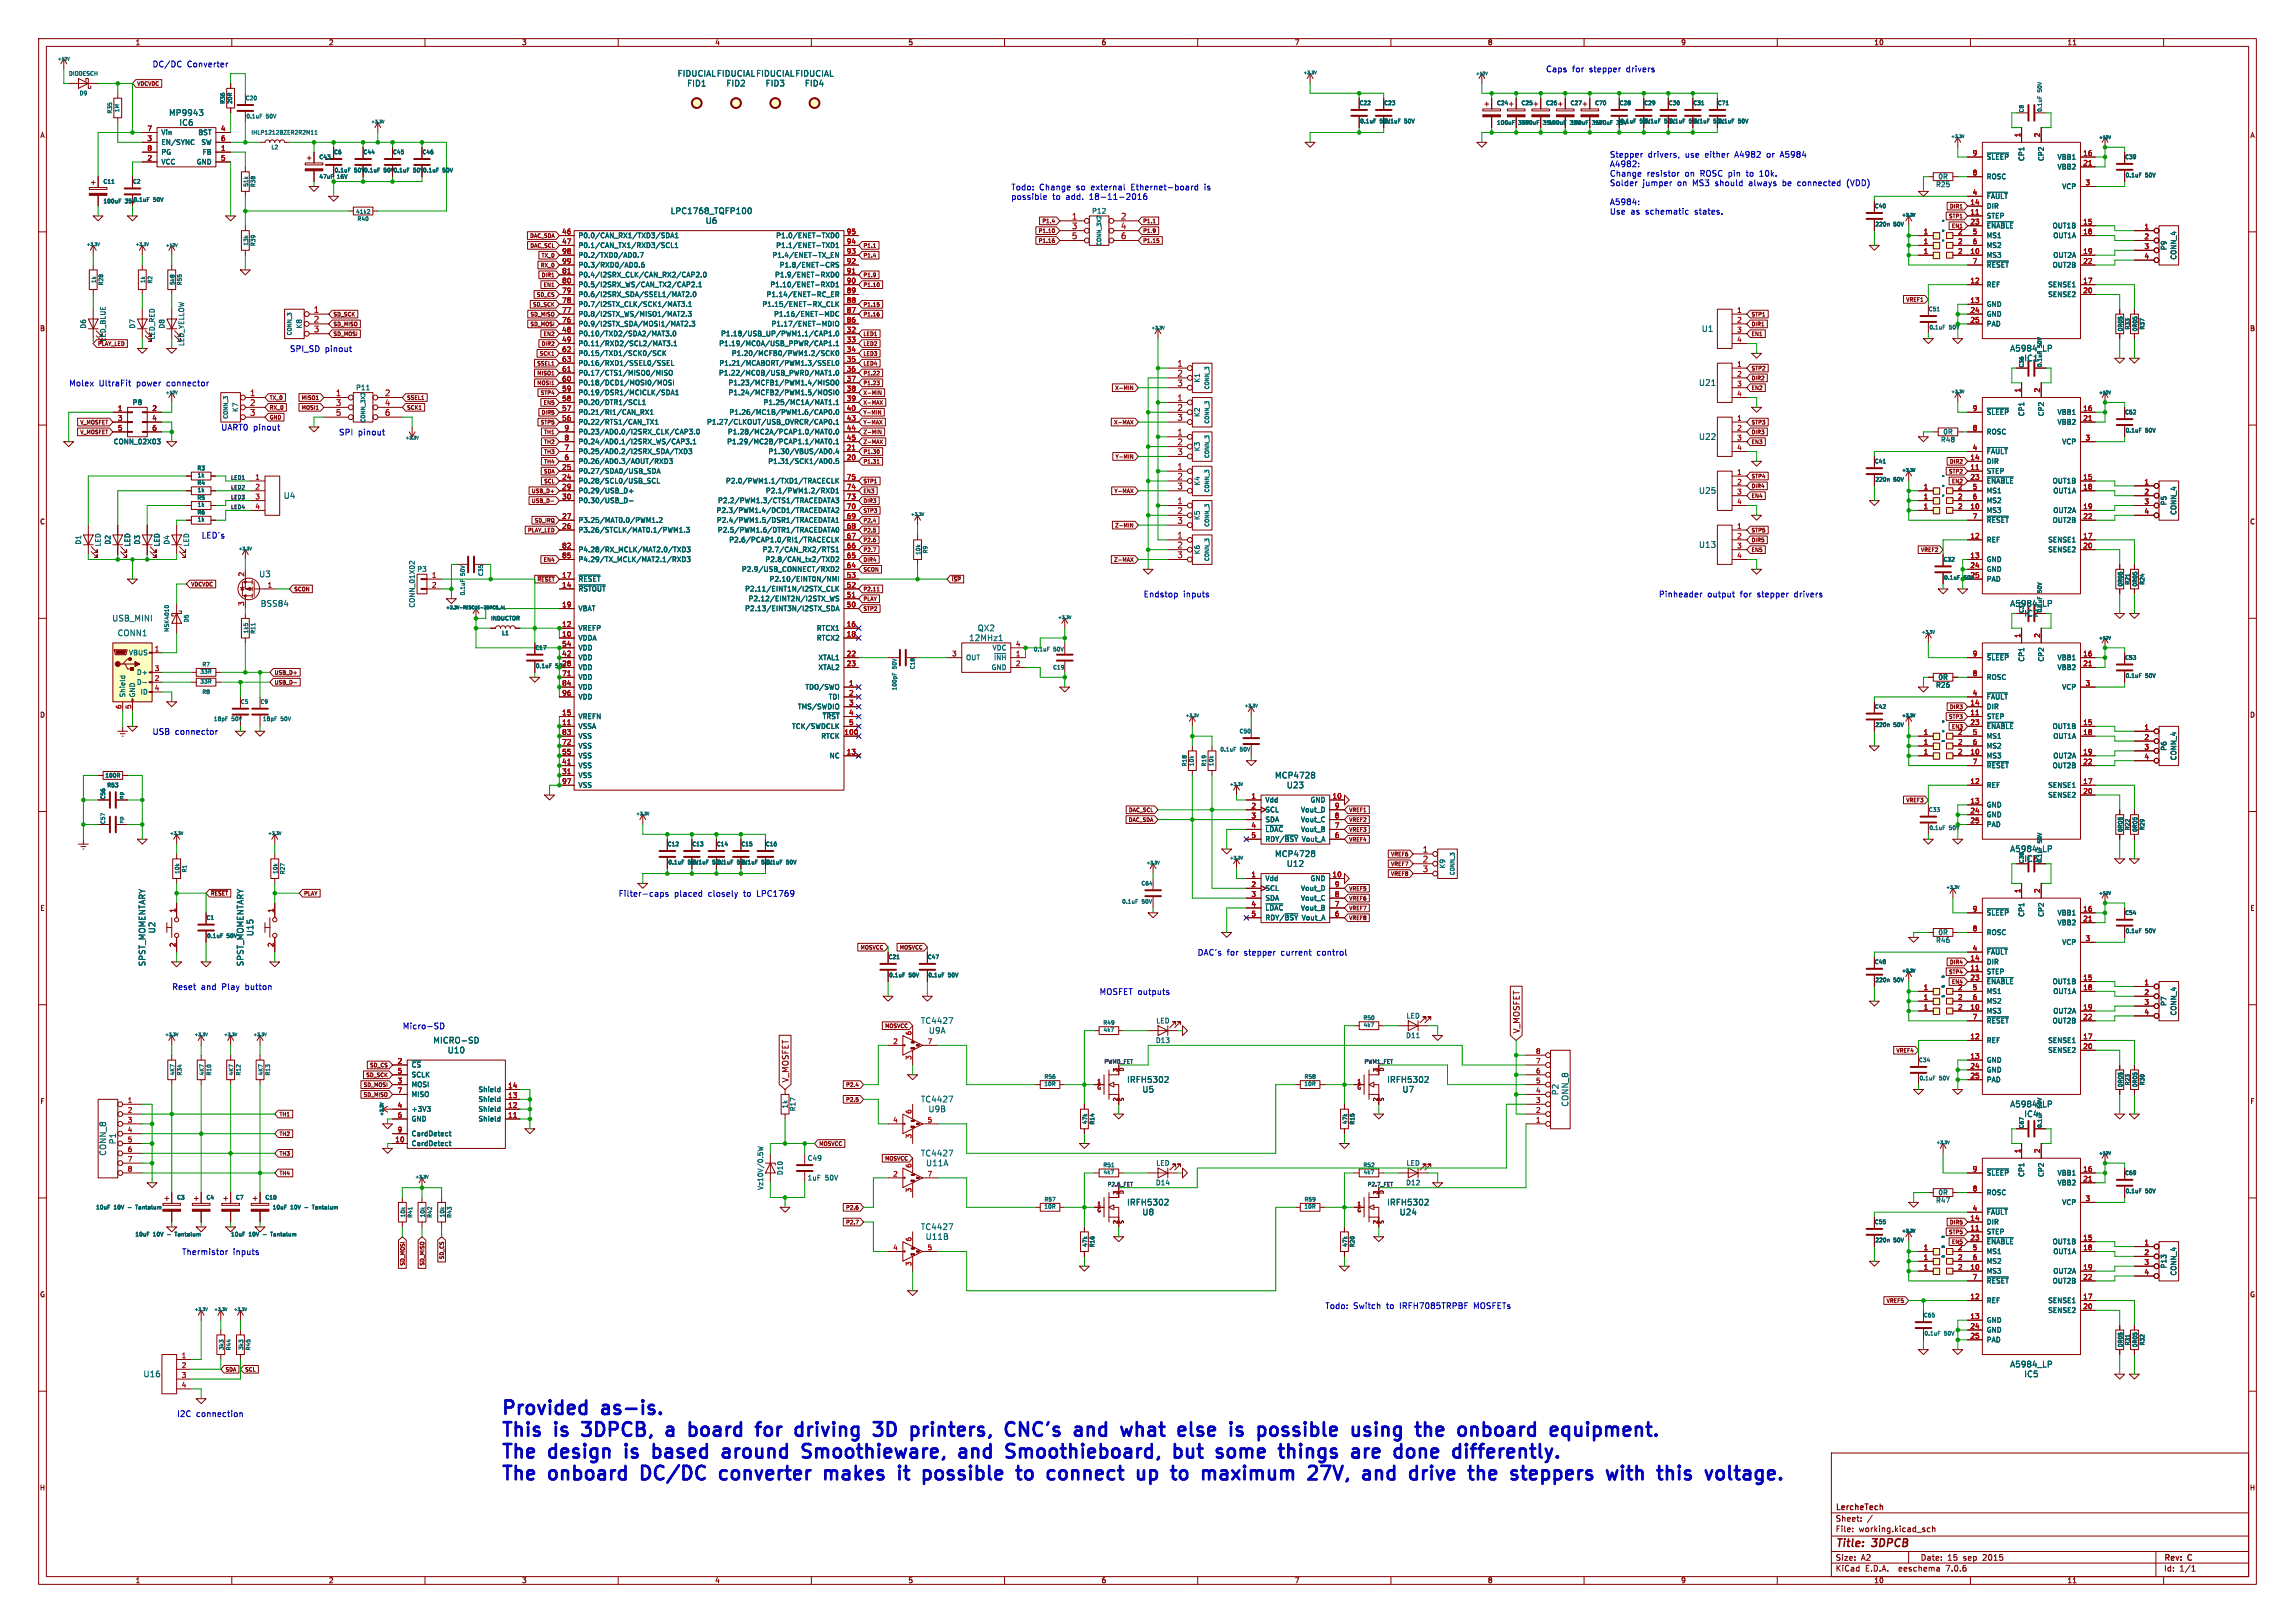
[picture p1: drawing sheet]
<svg xmlns="http://www.w3.org/2000/svg" width="594mm" height="420mm" viewBox="0 0 594 420" stroke-linecap="round" stroke-linejoin="round" font-family="sans-serif">
<defs><g id="words">
<g font-size="4.9" fill="#0000c2">
<text x="129.5" y="366.4">Provided</text>
<text x="156.1" y="366.4">as-is.</text>
<text x="129.5" y="372">This</text>
<text x="129.5" y="377.6">The</text>
<text x="142.5" y="377.6">design</text>
<text x="144" y="372">is</text>
<text x="152.5" y="372">3DPCB,</text>
<text x="163.6" y="377.6">is</text>
<text x="172.1" y="377.6">based</text>
<text x="175.6" y="372">a</text>
<text x="182.9" y="372">board</text>
<text x="191.6" y="377.6">around</text>
<text x="201.8" y="372">for</text>
<text x="213.2" y="372">driving</text>
<text x="213.7" y="377.6">Smoothieware,</text>
<text x="235" y="372">3D</text>
<text x="245.9" y="372">printers,</text>
<text x="255.6" y="377.6">and</text>
<text x="269.2" y="377.6">Smoothieboard,</text>
<text x="271.9" y="372">CNC's</text>
<text x="291.1" y="372">and</text>
<text x="304.7" y="372">what</text>
<text x="314" y="377.6">but</text>
<text x="320.8" y="372">else</text>
<text x="326.4" y="377.6">some</text>
<text x="335.5" y="372">is</text>
<text x="344.1" y="372">possible</text>
<text x="344.2" y="377.6">things</text>
<text x="364.3" y="377.6">are</text>
<text x="369.9" y="372">using</text>
<text x="376.7" y="377.6">done</text>
<text x="388" y="372">the</text>
<text x="393.3" y="377.6">differently.</text>
<text x="400.2" y="372">onboard</text>
<text x="425.5" y="372">equipment.</text>
<text x="129.5" y="383.3">The</text>
<text x="142.5" y="383.3">onboard</text>
<text x="167.7" y="383.3">DC/DC</text>
<text x="189.5" y="383.3">converter</text>
<text x="217.9" y="383.3">makes</text>
<text x="238.5" y="383.3">it</text>
<text x="246.3" y="383.3">possible</text>
<text x="272.1" y="383.3">to</text>
<text x="281.3" y="383.3">connect</text>
<text x="305.9" y="383.3">up</text>
<text x="316.3" y="383.3">to</text>
<text x="325.6" y="383.3">maximum</text>
<text x="354.5" y="383.3">27V,</text>
<text x="369.9" y="383.3">and</text>
<text x="383.5" y="383.3">drive</text>
<text x="400.3" y="383.3">the</text>
<text x="412.5" y="383.3">steppers</text>
<text x="438.8" y="383.3">with</text>
<text x="453.4" y="383.3">this</text>
</g>
<g font-size="2.8" fill="#840000">
<text x="475" y="400.9">Title:</text>
<text x="484.7" y="400.9">3DPCB</text>
</g>
<g font-size="2.1" fill="#0000c2">
<text x="39.4" y="17.5">DC/DC</text>
<text x="48.4" y="17.5">Converter</text>
<text x="400" y="18.8">Caps</text>
<text x="406.9" y="18.8">for</text>
<text x="411.4" y="18.8">stepper</text>
<text x="421.1" y="18.8">drivers</text>
<text x="416.6" y="40.9">Stepper</text>
<text x="426.5" y="40.9">drivers,</text>
<text x="436.2" y="40.9">use</text>
<text x="441.5" y="40.9">either</text>
<text x="449.3" y="40.9">A4982</text>
<text x="457.7" y="40.9">or</text>
<text x="461.4" y="40.9">A5984</text>
<text x="416.6" y="43.4">A4982:</text>
<text x="416.6" y="45.8">Change</text>
<text x="426.2" y="45.8">resistor</text>
<text x="436.2" y="45.8">on</text>
<text x="440.2" y="45.8">ROSC pin</text>
<text x="452.4" y="45.8">to</text>
<text x="456" y="45.8">10k.</text>
<text x="261.6" y="49.4">Todo:</text>
<text x="261.6" y="51.8">possible</text>
<text x="269" y="49.4">Change</text>
<text x="272.4" y="51.8">to</text>
<text x="275.9" y="51.8">add.</text>
<text x="278.6" y="49.4">so</text>
<text x="282.1" y="51.8">18-11-2016</text>
<text x="282.5" y="49.4">external</text>
<text x="293.1" y="49.4">Ethernet-board</text>
<text x="312.2" y="49.4">is</text>
<text x="416.6" y="48.3">Solder</text>
<text x="416.6" y="53.2">A5984:</text>
<text x="425.1" y="48.3">jumper</text>
<text x="434.2" y="48.3">on</text>
<text x="438.3" y="48.3">MS3</text>
<text x="444.2" y="48.3">should</text>
<text x="453.1" y="48.3">always</text>
<text x="462" y="48.3">be</text>
<text x="466" y="48.3">connected</text>
<text x="478.9" y="48.3">(VDD)</text>
<text x="416.6" y="55.6">Use</text>
<text x="422" y="55.6">as</text>
<text x="425.9" y="55.6">schematic</text>
<text x="438.8" y="55.6">states.</text>
<text x="74.9" y="91.2">SPI_SD</text>
<text x="84.1" y="91.2">pinout</text>
<text x="17.8" y="100.1">Molex</text>
<text x="25.6" y="100.1">UltraFit</text>
<text x="35.4" y="100.1">power</text>
<text x="43.3" y="100.1">connector</text>
<text x="57.1" y="111.5">UART0 pinout</text>
<text x="87.6" y="112.8">SPI</text>
<text x="92.6" y="112.8">pinout</text>
<text x="52.1" y="139.5">LED's</text>
<text x="295.9" y="154.7">Endstop</text>
<text x="306.2" y="154.7">inputs</text>
<text x="429.3" y="154.7">Pinheader</text>
<text x="441.9" y="154.7">output</text>
<text x="450.5" y="154.7">for</text>
<text x="455" y="154.7">stepper</text>
<text x="464.7" y="154.7">drivers</text>
<text x="39.4" y="190.3">USB</text>
<text x="45.3" y="190.3">connector</text>
<text x="160" y="232.2">Filter-caps</text>
<text x="174.5" y="232.2">placed</text>
<text x="183.3" y="232.2">closely</text>
<text x="192.6" y="232.2">to</text>
<text x="196.2" y="232.2">LPC1769</text>
<text x="309.9" y="247.4">DAC's</text>
<text x="317.5" y="247.4">for</text>
<text x="322" y="247.4">stepper</text>
<text x="331.7" y="247.4">current</text>
<text x="341.2" y="247.4">control</text>
<text x="44.4" y="256.3">Reset</text>
<text x="52" y="256.3">and</text>
<text x="57.5" y="256.3">Play</text>
<text x="63.6" y="256.3">button</text>
<text x="284.5" y="257.6">MOSFET outputs</text>
<text x="104.1" y="266.5">Micro-SD</text>
<text x="47" y="324.9">Thermistor</text>
<text x="60.3" y="324.9">inputs</text>
<text x="342.9" y="338.8">Todo:</text>
<text x="350.2" y="338.8">Switch</text>
<text x="358.9" y="338.8">to</text>
<text x="362.4" y="338.8">IRFH7085TRPBF</text>
<text x="381.8" y="338.8">MOSFETs</text>
<text x="45.7" y="366.8">I2C</text>
<text x="50.7" y="366.8">connection</text>
</g>
<g font-size="2.1" fill="#006464">
<text x="175.3" y="20">FIDUCIAL FIDUCIAL FIDUCIAL FIDUCIAL</text>
<text x="177.8" y="22.6">FID1</text>
<text x="187.9" y="22.6">FID2</text>
<text x="198.1" y="22.6">FID3</text>
<text x="208.2" y="22.6">FID4</text>
<text x="43.6" y="30.2">MP9943</text>
<text x="46.3" y="32.7">IC6</text>
<text x="173.5" y="55.6">LPC1768_TQFP100</text>
<text x="182.5" y="58.1">U6</text>
<text x="440.4" y="86.1">U1</text>
<text x="520.2" y="91.2">A5984_LP</text>
<text x="523.9" y="93.7">IC1</text>
<text x="439.6" y="100.1">U21</text>
<text x="439.6" y="114">U22</text>
<text x="73.3" y="129.3">U4</text>
<text x="439.6" y="128">U25</text>
<text x="439.6" y="142">U13</text>
<text x="67" y="149.6">U3</text>
<text x="29" y="161">USB_MINI</text>
<text x="67.4" y="157.2">BSS84</text>
<text x="520.2" y="157.2">A5984_LP</text>
<text x="523.9" y="159.7">IC2</text>
<text x="30.3" y="164.8">CONN1</text>
<text x="250.7" y="166.1">12MHz1</text>
<text x="252.9" y="163.6">QX2</text>
<text x="329.9" y="201.7">MCP4728</text>
<text x="333" y="204.2">U23</text>
<text x="329.9" y="222">MCP4728</text>
<text x="520.2" y="220.7">A5984_LP</text>
<text x="333" y="224.5">U12</text>
<text x="523.9" y="223.2">IC3</text>
<text x="40.4" y="241.6" transform="rotate(-90 40.4 241.6)">U2</text>
<text x="65.8" y="242.4" transform="rotate(-90 65.8 242.4)">U15</text>
<text x="37.8" y="250.2" transform="rotate(-90 37.8 250.2)">SPST_MOMENTARY</text>
<text x="63.2" y="250.2" transform="rotate(-90 63.2 250.2)">SPST_MOMENTARY</text>
<text x="238.2" y="265.2">TC4427</text>
<text x="240.3" y="267.7">U9A</text>
<text x="112" y="270.2">MICRO-SD</text>
<text x="115.8" y="272.8">U10</text>
<text x="291.6" y="280.4">IRFH5302</text>
<text x="358.9" y="280.4">IRFH5302</text>
<text x="238.2" y="285.5">TC4427</text>
<text x="295.6" y="282.9">U5</text>
<text x="362.9" y="282.9">U7</text>
<text x="403.6" y="283.5" transform="rotate(-90 403.6 283.5)">P2</text>
<text x="406.1" y="286.5" transform="rotate(-90 406.1 286.5)">CONN_8</text>
<text x="520.2" y="286.7">A5984_LP</text>
<text x="240.2" y="288">U9B</text>
<text x="523.9" y="289.3">IC4</text>
<text x="27.7" y="299.2" transform="rotate(-90 27.7 299.2)">CONN_8</text>
<text x="30.2" y="296.2" transform="rotate(-90 30.2 296.2)">P1</text>
<text x="238.2" y="299.4">TC4427</text>
<text x="239.6" y="302">U11A</text>
<text x="291.6" y="312.1">IRFH5302</text>
<text x="295.6" y="314.7">U8</text>
<text x="358.9" y="312.1">IRFH5302</text>
<text x="362.2" y="314.7">U24</text>
<text x="238.2" y="318.5">TC4427</text>
<text x="239.5" y="321">U11B</text>
<text x="37" y="356.6">U16</text>
<text x="520.2" y="354.1">A5984_LP</text>
<text x="523.9" y="356.6">IC5</text>
</g>
<g font-size="2.1" fill="#a90000">
<text x="277.3" y="56.9">1</text>
<text x="277.3" y="59.4">3</text>
<text x="290" y="56.9">2</text>
<text x="290" y="59.4">4</text>
<text x="277.3" y="62">5</text>
<text x="290" y="62">6</text>
<text x="81.1" y="81">1</text>
<text x="81.1" y="83.6">2</text>
<text x="81.1" y="86.1">3</text>
<text x="304.6" y="95">1</text>
<text x="304.6" y="97.5">2</text>
<text x="304.6" y="100.1">3</text>
<text x="64.6" y="102.6">1</text>
<text x="64.6" y="105.2">2</text>
<text x="64.6" y="107.7">3</text>
<text x="86.8" y="102.6">1</text>
<text x="86.8" y="105.2">3</text>
<text x="86.8" y="107.7">5</text>
<text x="99.5" y="102.6">2</text>
<text x="99.5" y="105.2">4</text>
<text x="99.5" y="107.7">6</text>
<text x="304.6" y="103.9">1</text>
<text x="304.6" y="106.4">2</text>
<text x="304.6" y="109">3</text>
<text x="304.6" y="112.8">1</text>
<text x="304.6" y="115.3">2</text>
<text x="304.6" y="117.9">3</text>
<text x="304.6" y="121.7">1</text>
<text x="304.6" y="124.2">2</text>
<text x="304.6" y="130.6">1</text>
<text x="304.6" y="126.7">3</text>
<text x="304.6" y="133.1">2</text>
<text x="304.6" y="135.6">3</text>
<text x="304.6" y="139.4">1</text>
<text x="304.6" y="142">2</text>
<text x="304.6" y="144.5">3</text>
<text x="368.1" y="220.7">1</text>
<text x="368.1" y="223.3">2</text>
<text x="368.1" y="225.8">3</text>
</g>
<g font-size="2.1" fill="#840000">
<text x="393.5" y="267.5" transform="rotate(-90 393.5 267.5)">V_MOSFET</text>
<text x="204.3" y="280.2" transform="rotate(-90 204.3 280.2)">V_MOSFET</text>
<text x="475" y="394">Sheet:</text>
<text x="475" y="391.2">LercheTech</text>
<text x="475" y="396.7">File:</text>
<text x="481.1" y="396.7">working.kicad_sch</text>
<text x="475" y="406.9">KiCad</text>
<text x="475" y="404.1">Size:</text>
<text x="481.7" y="404.1">A2</text>
<text x="482.7" y="406.9">E.D.A.</text>
<text x="491.6" y="406.9">eeschema</text>
<text x="497" y="404.1">Date:</text>
<text x="504" y="406.9">7.0.6</text>
<text x="504" y="404.1">15</text>
<text x="508.2" y="404.1">sep</text>
<text x="513.3" y="404.1">2015</text>
<text x="560" y="404.3">Rev:</text>
<text x="560" y="406.9">Id:</text>
<text x="564.1" y="406.9">1/1</text>
<text x="566.4" y="404.3">C</text>
</g>
<g font-size="1.8" fill="#840000">
<text x="35" y="11.9">1</text>
<text x="85" y="11.9">2</text>
<text x="135" y="11.9">3</text>
<text x="185" y="11.9">4</text>
<text x="235" y="11.9">5</text>
<text x="285" y="11.9">6</text>
<text x="335" y="11.9">7</text>
<text x="385" y="11.9">8</text>
<text x="435" y="11.9">9</text>
<text x="485" y="11.9">10</text>
<text x="535" y="11.9">11</text>
<text x="10.3" y="35.9">A</text>
<text x="582.3" y="35.9">A</text>
<text x="10.3" y="85.9">B</text>
<text x="582.3" y="85.9">B</text>
<text x="10.3" y="135.9">C</text>
<text x="582.3" y="135.9">C</text>
<text x="10.3" y="185.9">D</text>
<text x="582.3" y="185.9">D</text>
<text x="10.3" y="235.9">E</text>
<text x="582.3" y="235.9">E</text>
<text x="10.3" y="285.9">F</text>
<text x="582.3" y="285.9">F</text>
<text x="10.3" y="335.9">G</text>
<text x="582.3" y="335.9">G</text>
<text x="10.2" y="385.9">H</text>
<text x="582.2" y="385.9">H</text>
<text x="35" y="409.9">1</text>
<text x="85" y="409.9">2</text>
<text x="135" y="409.9">3</text>
<text x="185" y="409.9">4</text>
<text x="235" y="409.9">5</text>
<text x="285" y="409.9">6</text>
<text x="335" y="409.9">7</text>
<text x="385" y="409.9">8</text>
<text x="435" y="409.9">9</text>
<text x="485" y="409.9">10</text>
<text x="535" y="409.9">11</text>
</g>
<g font-size="1.8" fill="#a90000">
<text x="38" y="34">7</text>
<text x="57.1" y="34">4</text>
<text x="523" y="35.6" transform="rotate(-90 523 35.6)">1</text>
<text x="528.1" y="35.6" transform="rotate(-90 528.1 35.6)">2</text>
<text x="38" y="41.7">2</text>
<text x="38" y="36.6">3</text>
<text x="38" y="39.1">8</text>
<text x="57.1" y="39.1">1</text>
<text x="57.1" y="41.7">5</text>
<text x="57.1" y="36.6">6</text>
<text x="510.5" y="40.4">9</text>
<text x="539.1" y="40.4">16</text>
<text x="510.5" y="45.5">8</text>
<text x="539.1" y="42.9">21</text>
<text x="509.9" y="53.1">14</text>
<text x="510.5" y="50.5">4</text>
<text x="539.7" y="48">3</text>
<text x="509.9" y="55.6">11</text>
<text x="509.9" y="58.2">23</text>
<text x="539.1" y="58.2">15</text>
<text x="554.9" y="59.4">1</text>
<text x="145.4" y="60.7">46</text>
<text x="145.4" y="63.2">47</text>
<text x="145.4" y="65.8">98</text>
<text x="219" y="65.8">93</text>
<text x="219" y="63.2">94</text>
<text x="219" y="60.7">95</text>
<text x="497.8" y="60.7">1</text>
<text x="497.8" y="63.2">1</text>
<text x="497.8" y="65.8">1</text>
<text x="506.7" y="60.7">2</text>
<text x="506.7" y="63.2">2</text>
<text x="506.7" y="65.8">2</text>
<text x="509.9" y="65.8">10</text>
<text x="510.5" y="60.7">5</text>
<text x="510.5" y="63.2">6</text>
<text x="539.1" y="60.7">18</text>
<text x="539.1" y="65.8">19</text>
<text x="554.9" y="62">2</text>
<text x="554.9" y="64.5">3</text>
<text x="145.4" y="70.9">81</text>
<text x="145.4" y="68.3">99</text>
<text x="219" y="70.9">91</text>
<text x="219" y="68.3">92</text>
<text x="510.5" y="68.3">7</text>
<text x="539.1" y="68.3">22</text>
<text x="554.9" y="67.1">4</text>
<text x="145.4" y="75.9">79</text>
<text x="145.4" y="73.4">80</text>
<text x="219" y="75.9">89</text>
<text x="219" y="73.4">90</text>
<text x="509.9" y="73.4">12</text>
<text x="539.1" y="73.4">17</text>
<text x="539.1" y="75.9">20</text>
<text x="145.4" y="83.6">76</text>
<text x="145.4" y="81">77</text>
<text x="145.4" y="78.5">78</text>
<text x="219" y="83.6">86</text>
<text x="219" y="81">87</text>
<text x="219" y="78.5">88</text>
<text x="449.5" y="81">1</text>
<text x="449.5" y="83.6">2</text>
<text x="509.9" y="78.5">13</text>
<text x="509.9" y="81">24</text>
<text x="509.9" y="83.6">25</text>
<text x="145.4" y="86.1">48</text>
<text x="145.4" y="88.6">49</text>
<text x="219" y="86.1">32</text>
<text x="219" y="88.6">33</text>
<text x="449.5" y="86.1">3</text>
<text x="449.5" y="88.6">4</text>
<text x="145.4" y="91.2">62</text>
<text x="145.4" y="93.7">63</text>
<text x="219" y="91.2">34</text>
<text x="219" y="93.7">35</text>
<text x="449.5" y="95">1</text>
<text x="145.4" y="101.3">59</text>
<text x="145.4" y="98.8">60</text>
<text x="145.4" y="96.3">61</text>
<text x="219" y="96.3">36</text>
<text x="219" y="98.8">37</text>
<text x="219" y="101.3">38</text>
<text x="449.5" y="97.5">2</text>
<text x="449.5" y="100.1">3</text>
<text x="523" y="101.7" transform="rotate(-90 523 101.7)">1</text>
<text x="528.1" y="101.7" transform="rotate(-90 528.1 101.7)">2</text>
<text x="30.4" y="106.4">1</text>
<text x="39.3" y="106.4">2</text>
<text x="145.4" y="106.4">57</text>
<text x="145.4" y="103.9">58</text>
<text x="219" y="103.9">39</text>
<text x="219" y="106.4">40</text>
<text x="449.5" y="102.6">4</text>
<text x="510.5" y="106.4">9</text>
<text x="539.1" y="106.4">16</text>
<text x="30.4" y="109">3</text>
<text x="30.4" y="111.5">5</text>
<text x="39.3" y="109">4</text>
<text x="39.3" y="111.5">6</text>
<text x="145.4" y="109">56</text>
<text x="146" y="111.5">9</text>
<text x="219" y="109">43</text>
<text x="219" y="111.5">44</text>
<text x="449.5" y="109">1</text>
<text x="449.5" y="111.5">2</text>
<text x="510.5" y="111.5">8</text>
<text x="539.1" y="109">21</text>
<text x="146" y="119.1">6</text>
<text x="146" y="116.6">7</text>
<text x="146" y="114">8</text>
<text x="219" y="119.1">20</text>
<text x="219" y="116.6">21</text>
<text x="219" y="114">45</text>
<text x="449.5" y="114">3</text>
<text x="449.5" y="116.6">4</text>
<text x="509.9" y="119.1">14</text>
<text x="510.5" y="116.6">4</text>
<text x="539.7" y="114">3</text>
<text x="66" y="124.2">1</text>
<text x="145.4" y="124.2">24</text>
<text x="145.4" y="121.7">25</text>
<text x="219" y="124.2">75</text>
<text x="449.5" y="122.9">1</text>
<text x="449.5" y="125.5">2</text>
<text x="509.9" y="121.7">11</text>
<text x="509.9" y="124.2">23</text>
<text x="539.1" y="124.2">15</text>
<text x="554.9" y="125.5">1</text>
<text x="66" y="126.7">2</text>
<text x="66" y="129.3">3</text>
<text x="66" y="131.8">4</text>
<text x="145.4" y="126.7">29</text>
<text x="145.4" y="129.3">30</text>
<text x="219" y="131.8">70</text>
<text x="219" y="129.3">73</text>
<text x="219" y="126.7">74</text>
<text x="449.5" y="128">3</text>
<text x="449.5" y="130.6">4</text>
<text x="497.8" y="126.7">1</text>
<text x="497.8" y="131.8">1</text>
<text x="497.8" y="129.3">1</text>
<text x="506.7" y="126.7">2</text>
<text x="506.7" y="131.8">2</text>
<text x="506.7" y="129.3">2</text>
<text x="509.9" y="131.8">10</text>
<text x="510.5" y="126.7">5</text>
<text x="510.5" y="129.3">6</text>
<text x="539.1" y="126.7">18</text>
<text x="539.1" y="131.8">19</text>
<text x="554.9" y="128">2</text>
<text x="554.9" y="130.6">3</text>
<text x="145.4" y="136.9">26</text>
<text x="145.4" y="134.4">27</text>
<text x="219" y="136.9">68</text>
<text x="219" y="134.4">69</text>
<text x="449.5" y="136.9">1</text>
<text x="510.5" y="134.4">7</text>
<text x="539.1" y="134.4">22</text>
<text x="554.9" y="133.1">4</text>
<text x="145.4" y="142">82</text>
<text x="219" y="142">66</text>
<text x="219" y="139.4">67</text>
<text x="449.5" y="139.4">2</text>
<text x="449.5" y="142">3</text>
<text x="509.9" y="139.4">12</text>
<text x="539.1" y="139.4">17</text>
<text x="539.1" y="142">20</text>
<text x="63.2" y="149.3" transform="rotate(-90 63.2 149.3)">2</text>
<text x="111.7" y="149.6">1</text>
<text x="145.4" y="149.6">17</text>
<text x="145.4" y="144.5">85</text>
<text x="219" y="149.6">53</text>
<text x="219" y="147.1">64</text>
<text x="219" y="144.5">65</text>
<text x="449.5" y="144.5">4</text>
<text x="509.9" y="144.5">13</text>
<text x="509.9" y="147.1">24</text>
<text x="69.1" y="152.1">1</text>
<text x="111.7" y="152.1">2</text>
<text x="145.4" y="152.1">14</text>
<text x="219" y="154.7">51</text>
<text x="219" y="152.1">52</text>
<text x="63.2" y="156.9" transform="rotate(-90 63.2 156.9)">3</text>
<text x="145.4" y="157.2">19</text>
<text x="219" y="157.2">50</text>
<text x="145.4" y="164.8">10</text>
<text x="145.4" y="162.3">12</text>
<text x="145.4" y="167.4">54</text>
<text x="219" y="162.3">16</text>
<text x="219" y="164.8">18</text>
<text x="262.8" y="167.4">4</text>
<text x="523" y="165.2" transform="rotate(-90 523 165.2)">1</text>
<text x="528.1" y="165.2" transform="rotate(-90 528.1 165.2)">2</text>
<text x="39.9" y="168.7">1</text>
<text x="39.9" y="173.7">3</text>
<text x="145.4" y="172.5">28</text>
<text x="145.4" y="169.9">42</text>
<text x="219" y="169.9">22</text>
<text x="219" y="172.5">23</text>
<text x="246.3" y="169.9">3</text>
<text x="262.8" y="169.9">1</text>
<text x="262.8" y="172.5">2</text>
<text x="510.5" y="169.9">9</text>
<text x="539.1" y="169.9">16</text>
<text x="539.1" y="172.5">21</text>
<text x="39.9" y="176.3">2</text>
<text x="39.9" y="178.8">4</text>
<text x="145.4" y="175">71</text>
<text x="145.4" y="177.5">84</text>
<text x="219.6" y="177.5">1</text>
<text x="510.5" y="175">8</text>
<text x="539.7" y="177.5">3</text>
<text x="31.5" y="183.6" transform="rotate(-90 31.5 183.6)">6</text>
<text x="34" y="183.6" transform="rotate(-90 34 183.6)">5</text>
<text x="145.4" y="185.2">15</text>
<text x="145.4" y="180.1">96</text>
<text x="219.6" y="180.1">2</text>
<text x="219.6" y="182.6">3</text>
<text x="219.6" y="185.2">4</text>
<text x="509.9" y="185.2">11</text>
<text x="509.9" y="182.6">14</text>
<text x="510.5" y="180.1">4</text>
<text x="145.4" y="187.7">11</text>
<text x="145.4" y="190.2">83</text>
<text x="218.4" y="190.2">100</text>
<text x="219.6" y="187.7">5</text>
<text x="497.8" y="190.2">1</text>
<text x="506.7" y="190.2">2</text>
<text x="509.9" y="187.7">23</text>
<text x="510.5" y="190.2">5</text>
<text x="539.1" y="187.7">15</text>
<text x="539.1" y="190.2">18</text>
<text x="554.9" y="189">1</text>
<text x="554.9" y="191.5">2</text>
<text x="145.4" y="197.9">41</text>
<text x="145.4" y="195.3">55</text>
<text x="145.4" y="192.8">72</text>
<text x="219" y="195.3">13</text>
<text x="497.8" y="192.8">1</text>
<text x="497.8" y="195.3">1</text>
<text x="506.7" y="192.8">2</text>
<text x="506.7" y="195.3">2</text>
<text x="509.9" y="195.3">10</text>
<text x="510.5" y="192.8">6</text>
<text x="510.5" y="197.9">7</text>
<text x="539.1" y="195.3">19</text>
<text x="539.1" y="197.9">22</text>
<text x="554.9" y="194.1">3</text>
<text x="554.9" y="196.6">4</text>
<text x="145.4" y="200.4">31</text>
<text x="145.4" y="202.9">97</text>
<text x="509.9" y="202.9">12</text>
<text x="539.1" y="202.9">17</text>
<text x="323.8" y="206.8">1</text>
<text x="323.8" y="209.3">2</text>
<text x="344.8" y="206.8">10</text>
<text x="345.4" y="209.3">9</text>
<text x="509.9" y="208">13</text>
<text x="539.1" y="205.5">20</text>
<text x="323.8" y="211.8">3</text>
<text x="323.8" y="214.4">4</text>
<text x="345.4" y="214.4">7</text>
<text x="345.4" y="211.8">8</text>
<text x="509.9" y="210.6">24</text>
<text x="509.9" y="213.1">25</text>
<text x="323.8" y="216.9">5</text>
<text x="345.4" y="216.9">6</text>
<text x="323.8" y="227.1">1</text>
<text x="344.8" y="227.1">10</text>
<text x="323.8" y="229.6">2</text>
<text x="323.8" y="232.2">3</text>
<text x="345.4" y="232.2">8</text>
<text x="345.4" y="229.6">9</text>
<text x="523" y="231.2" transform="rotate(-90 523 231.2)">1</text>
<text x="528.1" y="231.2" transform="rotate(-90 528.1 231.2)">2</text>
<text x="45.5" y="236.3" transform="rotate(-90 45.5 236.3)">1</text>
<text x="70.9" y="236.3" transform="rotate(-90 70.9 236.3)">1</text>
<text x="323.8" y="234.7">4</text>
<text x="323.8" y="237.2">5</text>
<text x="345.4" y="237.2">6</text>
<text x="345.4" y="234.7">7</text>
<text x="510.5" y="236">9</text>
<text x="539.1" y="236">16</text>
<text x="539.1" y="238.5">21</text>
<text x="45.5" y="245.2" transform="rotate(-90 45.5 245.2)">2</text>
<text x="70.9" y="245.2" transform="rotate(-90 70.9 245.2)">2</text>
<text x="510.5" y="241">8</text>
<text x="539.7" y="243.6">3</text>
<text x="509.9" y="251.2">11</text>
<text x="509.9" y="248.7">14</text>
<text x="510.5" y="246.1">4</text>
<text x="497.8" y="256.3">1</text>
<text x="506.7" y="256.3">2</text>
<text x="509.9" y="253.7">23</text>
<text x="510.5" y="256.3">5</text>
<text x="539.1" y="253.7">15</text>
<text x="539.1" y="256.3">18</text>
<text x="554.9" y="255">1</text>
<text x="554.9" y="257.6">2</text>
<text x="497.8" y="261.4">1</text>
<text x="497.8" y="258.8">1</text>
<text x="506.7" y="261.4">2</text>
<text x="506.7" y="258.8">2</text>
<text x="509.9" y="261.4">10</text>
<text x="510.5" y="258.8">6</text>
<text x="510.5" y="263.9">7</text>
<text x="539.1" y="261.4">19</text>
<text x="539.1" y="263.9">22</text>
<text x="554.9" y="260.1">3</text>
<text x="554.9" y="262.6">4</text>
<text x="236" y="268" transform="rotate(-90 236 268)">6</text>
<text x="509.9" y="269">12</text>
<text x="539.1" y="269">17</text>
<text x="102.8" y="275.3">2</text>
<text x="231.1" y="270.3">2</text>
<text x="236" y="274.4" transform="rotate(-90 236 274.4)">3</text>
<text x="240" y="270.3">7</text>
<text x="397.4" y="275.3">7</text>
<text x="397.4" y="272.8">8</text>
<text x="509.9" y="274.1">13</text>
<text x="539.1" y="271.5">20</text>
<text x="102.8" y="280.4">3</text>
<text x="102.8" y="277.9">5</text>
<text x="131.4" y="281.7">14</text>
<text x="397.4" y="280.4">5</text>
<text x="397.4" y="277.9">6</text>
<text x="509.9" y="276.6">24</text>
<text x="509.9" y="279.1">25</text>
<text x="32.9" y="285.5">1</text>
<text x="102.8" y="286.8">4</text>
<text x="102.8" y="283">7</text>
<text x="131.4" y="286.8">12</text>
<text x="131.4" y="284.2">13</text>
<text x="397.4" y="285.5">3</text>
<text x="397.4" y="283">4</text>
<text x="32.9" y="288">2</text>
<text x="32.9" y="290.6">3</text>
<text x="32.9" y="293.1">4</text>
<text x="102.8" y="289.3">6</text>
<text x="102.8" y="293.1">9</text>
<text x="131.4" y="289.3">11</text>
<text x="231.1" y="290.6">4</text>
<text x="236" y="288.4" transform="rotate(-90 236 288.4)">6</text>
<text x="240" y="290.6">5</text>
<text x="397.4" y="290.6">1</text>
<text x="397.4" y="288">2</text>
<text x="32.9" y="295.7">5</text>
<text x="32.9" y="298.2">6</text>
<text x="102.2" y="295.7">10</text>
<text x="236" y="294.7" transform="rotate(-90 236 294.7)">3</text>
<text x="523" y="298.5" transform="rotate(-90 523 298.5)">1</text>
<text x="528.1" y="298.5" transform="rotate(-90 528.1 298.5)">2</text>
<text x="32.9" y="300.7">7</text>
<text x="32.9" y="303.3">8</text>
<text x="231.1" y="304.5">2</text>
<text x="236" y="302.3" transform="rotate(-90 236 302.3)">6</text>
<text x="240" y="304.5">7</text>
<text x="510.5" y="303.3">9</text>
<text x="539.1" y="303.3">16</text>
<text x="539.1" y="305.8">21</text>
<text x="236" y="308.7" transform="rotate(-90 236 308.7)">3</text>
<text x="510.5" y="308.4">8</text>
<text x="539.7" y="310.9">3</text>
<text x="509.9" y="316">14</text>
<text x="510.5" y="313.4">4</text>
<text x="231.1" y="323.6">4</text>
<text x="236" y="321.4" transform="rotate(-90 236 321.4)">6</text>
<text x="240" y="323.6">5</text>
<text x="497.8" y="323.6">1</text>
<text x="506.7" y="323.6">2</text>
<text x="509.9" y="318.5">11</text>
<text x="509.9" y="321.1">23</text>
<text x="510.5" y="323.6">5</text>
<text x="539.1" y="321.1">15</text>
<text x="539.1" y="323.6">18</text>
<text x="554.9" y="322.3">1</text>
<text x="236" y="327.7" transform="rotate(-90 236 327.7)">3</text>
<text x="497.8" y="326.1">1</text>
<text x="497.8" y="328.7">1</text>
<text x="506.7" y="326.1">2</text>
<text x="506.7" y="328.7">2</text>
<text x="509.9" y="328.7">10</text>
<text x="510.5" y="326.1">6</text>
<text x="539.1" y="328.7">19</text>
<text x="554.9" y="324.9">2</text>
<text x="554.9" y="327.4">3</text>
<text x="554.9" y="329.9">4</text>
<text x="510.5" y="331.2">7</text>
<text x="539.1" y="331.2">22</text>
<text x="509.9" y="336.3">12</text>
<text x="509.9" y="341.4">13</text>
<text x="539.1" y="336.3">17</text>
<text x="539.1" y="338.8">20</text>
<text x="509.9" y="343.9">24</text>
<text x="509.9" y="346.5">25</text>
<text x="46.9" y="351.5">1</text>
<text x="46.9" y="354.1">2</text>
<text x="46.9" y="356.6">3</text>
<text x="46.9" y="359.2">4</text>
</g>
<g font-size="1.8" fill="#006464">
<text x="41.7" y="35.2">Vin</text>
<text x="51.2" y="35.2">BST</text>
<text x="41.7" y="37.7">EN/SYNC</text>
<text x="41.7" y="40.2">PG</text>
<text x="52" y="37.7">SW</text>
<text x="52.3" y="40.2">FB</text>
<text x="514.1" y="41.5">~{SLEEP}</text>
<text x="524.1" y="41.8" transform="rotate(-90 524.1 41.8)">CP1</text>
<text x="529.2" y="41.8" transform="rotate(-90 529.2 41.8)">CP2</text>
<text x="532.4" y="41.5">VBB1</text>
<text x="41.7" y="42.8">VCC</text>
<text x="50.8" y="42.8">GND</text>
<text x="501.6" y="46.6">0R</text>
<text x="514.1" y="46.6">ROSC</text>
<text x="532.4" y="44">VBB2</text>
<text x="501" y="48.6">R25</text>
<text x="514.1" y="51.7">~{FAULT}</text>
<text x="533.6" y="49.1">VCP</text>
<text x="282.5" y="55.5">P12</text>
<text x="514.1" y="56.7">STEP</text>
<text x="514.1" y="54.2">DIR</text>
<text x="514.1" y="59.3">~{ENABLE}</text>
<text x="531.2" y="59.3">OUT1B</text>
<text x="149.6" y="61.8">P0.0/CAN_RX1/TXD3/SDA1</text>
<text x="149.6" y="64.4">P0.1/CAN_TX1/RXD3/SCL1</text>
<text x="200.8" y="64.4">P1.1/ENET-TXD1</text>
<text x="200.8" y="61.8">P1.0/ENET-TXD0</text>
<text x="514.1" y="61.8">MS1</text>
<text x="514.1" y="64.4">MS2</text>
<text x="531.3" y="61.8">OUT1A</text>
<text x="560.9" y="64.8" transform="rotate(-90 560.9 64.8)">P9</text>
<text x="149.6" y="72">P0.4/I2SRX_CLK/CAN_RX2/CAP2.0</text>
<text x="149.6" y="66.9">P0.2/TXD0/AD0.7</text>
<text x="149.6" y="69.4">P0.3/RXD0/AD0.6</text>
<text x="199.8" y="66.9">P1.4/ENET-TX_EN</text>
<text x="200.5" y="72">P1.9/ENET-RXD0</text>
<text x="201.7" y="69.4">P1.8/ENET-CRS</text>
<text x="514.1" y="66.9">MS3</text>
<text x="514.1" y="69.4">~{RESET}</text>
<text x="531.2" y="69.4">OUT2B</text>
<text x="531.3" y="66.9">OUT2A</text>
<text x="563.5" y="67.3" transform="rotate(-90 563.5 67.3)">CONN_4</text>
<text x="149.6" y="77.1">P0.6/I2SRX_SDA/SSEL1/MAT2.0</text>
<text x="149.6" y="74.5">P0.5/I2SRX_WS/CAN_TX2/CAP2.1</text>
<text x="198.3" y="77.1">P1.14/ENET-RC_ER</text>
<text x="199.3" y="74.5">P1.10/ENET-RXD1</text>
<text x="514.1" y="74.5">REF</text>
<text x="530" y="74.5">SENSE1</text>
<text x="530" y="77.1">SENSE2</text>
<text x="149.6" y="82.1">P0.8/I2STX_WS/MISO1/MAT2.3</text>
<text x="149.6" y="79.6">P0.7/I2STX_CLK/SCK1/MAT3.1</text>
<text x="197.2" y="79.6">P1.15/ENET-RX_CLK</text>
<text x="200.2" y="82.1">P1.16/ENET-MDC</text>
<text x="514.1" y="79.6">GND</text>
<text x="514.1" y="82.1">GND</text>
<text x="22.5" y="85.2" transform="rotate(-90 22.5 85.2)">D6</text>
<text x="27.5" y="88.5" transform="rotate(-90 27.5 88.5)">LED_BLUE</text>
<text x="35.2" y="85.2" transform="rotate(-90 35.2 85.2)">D7</text>
<text x="40.2" y="88" transform="rotate(-90 40.2 88)">LED_RED</text>
<text x="42.8" y="85.2" transform="rotate(-90 42.8 85.2)">D8</text>
<text x="47.9" y="89.7" transform="rotate(-90 47.9 89.7)">LED_YELLOW</text>
<text x="78.3" y="85.2" transform="rotate(-90 78.3 85.2)">K8</text>
<text x="149.6" y="87.2">P0.10/TXD2/SDA2/MAT3.0</text>
<text x="149.6" y="89.8">P0.11/RXD2/SCL2/MAT3.1</text>
<text x="149.6" y="84.7">P0.9/I2STX_SDA/MOSI1/MAT2.3</text>
<text x="186" y="89.8">P1.19/MC0A/USB_PPWR/CAP1.1</text>
<text x="186.5" y="87.2">P1.18/USB_UP/PWM1.1/CAP1.0</text>
<text x="199.6" y="84.7">P1.17/ENET-MDIO</text>
<text x="514.1" y="84.7">PAD</text>
<text x="149.6" y="92.3">P0.15/TXD1/SCK0/SCK</text>
<text x="149.6" y="94.8">P0.16/RXD1/SSEL0/SSEL</text>
<text x="186.1" y="94.8">P1.21/MCABORT/PWM1.3/SSEL0</text>
<text x="189.3" y="92.3">P1.20/MCFB0/PWM1.2/SCK0</text>
<text x="92" y="101.2">P11</text>
<text x="149.6" y="99.9">P0.18/DCD1/MOSI0/MOSI</text>
<text x="149.6" y="97.4">P0.17/CTS1/MISO0/MISO</text>
<text x="186" y="97.4">P1.22/MC0B/USB_PWRD/MAT1.0</text>
<text x="188.4" y="99.9">P1.23/MCFB1/PWM1.4/MISO0</text>
<text x="310.7" y="99.1" transform="rotate(-90 310.7 99.1)">K1</text>
<text x="34.2" y="105">P8</text>
<text x="61.8" y="106.8" transform="rotate(-90 61.8 106.8)">K7</text>
<text x="149.6" y="107.5">P0.21/RI1/CAN_RX1</text>
<text x="149.6" y="105">P0.20/DTR1/SCL1</text>
<text x="149.6" y="102.5">P0.19/DSR1/MCICLK/SDA1</text>
<text x="188.4" y="102.5">P1.24/MCFB2/PWM1.5/MOSI0</text>
<text x="188.7" y="107.5">P1.26/MC1B/PWM1.6/CAP0.0</text>
<text x="197.5" y="105">P1.25/MC1A/MAT1.1</text>
<text x="514.1" y="107.5">~{SLEEP}</text>
<text x="524.1" y="107.8" transform="rotate(-90 524.1 107.8)">CP1</text>
<text x="529.2" y="107.8" transform="rotate(-90 529.2 107.8)">CP2</text>
<text x="532.4" y="107.5">VBB1</text>
<text x="149.6" y="110.1">P0.22/RTS1/CAN_TX1</text>
<text x="149.6" y="112.6">P0.23/AD0.0/I2SRX_CLK/CAP3.0</text>
<text x="182.9" y="110.1">P1.27/CLKOUT/USB_OVRCR/CAP0.1</text>
<text x="188.3" y="112.6">P1.28/MC2A/PCAP1.0/MAT0.0</text>
<text x="310.7" y="108" transform="rotate(-90 310.7 108)">K2</text>
<text x="502.8" y="112.6">0R</text>
<text x="514.1" y="112.6">ROSC</text>
<text x="532.4" y="110.1">VBB2</text>
<text x="29.3" y="115.2">CONN_02X03</text>
<text x="149.6" y="117.7">P0.25/AD0.2/I2SRX_SDA/TXD3</text>
<text x="149.6" y="115.2">P0.24/AD0.1/I2SRX_WS/CAP3.1</text>
<text x="188.1" y="115.2">P1.29/MC2B/PCAP1.1/MAT0.1</text>
<text x="198.8" y="117.7">P1.30/VBUS/AD0.4</text>
<text x="310.7" y="116.9" transform="rotate(-90 310.7 116.9)">K3</text>
<text x="502.2" y="114.7">R48</text>
<text x="514.1" y="117.7">~{FAULT}</text>
<text x="533.6" y="115.2">VCP</text>
<text x="149.6" y="125.3">P0.28/SCL0/USB_SCL</text>
<text x="149.6" y="122.8">P0.27/SDA0/USB_SDA</text>
<text x="149.6" y="120.2">P0.26/AD0.3/AOUT/RXD3</text>
<text x="187.8" y="125.3">P2.0/PWM1.1/TXD1/TRACECLK</text>
<text x="198.7" y="120.2">P1.31/SCK1/AD0.5</text>
<text x="310.7" y="125.8" transform="rotate(-90 310.7 125.8)">K4</text>
<text x="514.1" y="122.8">STEP</text>
<text x="514.1" y="120.2">DIR</text>
<text x="514.1" y="125.3">~{ENABLE}</text>
<text x="531.2" y="125.3">OUT1B</text>
<text x="149.6" y="127.9">P0.29/USB_D+</text>
<text x="149.6" y="130.4">P0.30/USB_D-</text>
<text x="185.7" y="130.4">P2.2/PWM1.3/CTS1/TRACEDATA3</text>
<text x="198.1" y="127.9">P2.1/PWM1.2/RXD1</text>
<text x="514.1" y="127.9">MS1</text>
<text x="514.1" y="130.4">MS2</text>
<text x="531.3" y="127.9">OUT1A</text>
<text x="560.9" y="130.9" transform="rotate(-90 560.9 130.9)">P5</text>
<text x="149.6" y="135.5">P3.25/MAT0.0/PWM1.2</text>
<text x="185.3" y="132.9">P2.3/PWM1.4/DCD1/TRACEDATA2</text>
<text x="185.4" y="135.5">P2.4/PWM1.5/DSR1/TRACEDATA1</text>
<text x="310.7" y="134.7" transform="rotate(-90 310.7 134.7)">K5</text>
<text x="514.1" y="132.9">MS3</text>
<text x="514.1" y="135.5">~{RESET}</text>
<text x="531.2" y="135.5">OUT2B</text>
<text x="531.3" y="132.9">OUT2A</text>
<text x="563.5" y="133.4" transform="rotate(-90 563.5 133.4)">CONN_4</text>
<text x="21.2" y="141" transform="rotate(-90 21.2 141)">D1</text>
<text x="26.3" y="141.5" transform="rotate(-90 26.3 141.5)">LED</text>
<text x="28.8" y="141" transform="rotate(-90 28.8 141)">D2</text>
<text x="33.9" y="141.5" transform="rotate(-90 33.9 141.5)">LED</text>
<text x="36.4" y="141" transform="rotate(-90 36.4 141)">D3</text>
<text x="41.5" y="141.5" transform="rotate(-90 41.5 141.5)">LED</text>
<text x="44" y="141" transform="rotate(-90 44 141)">D4</text>
<text x="49.1" y="141.5" transform="rotate(-90 49.1 141.5)">LED</text>
<text x="149.6" y="138">P3.26/STCLK/MAT0.1/PWM1.3</text>
<text x="149.6" y="143.1">P4.28/RX_MCLK/MAT2.0/TXD3</text>
<text x="185.7" y="138">P2.5/PWM1.6/DTR1/TRACEDATA0</text>
<text x="188.6" y="140.6">P2.6/PCAP1.0/RI1/TRACECLK</text>
<text x="197.3" y="143.1">P2.7/CAN_RX2/RTS1</text>
<text x="310.7" y="143.6" transform="rotate(-90 310.7 143.6)">K6</text>
<text x="514.1" y="140.6">REF</text>
<text x="530" y="140.6">SENSE1</text>
<text x="530" y="143.1">SENSE2</text>
<text x="107.9" y="148.2">P3</text>
<text x="149.6" y="145.6">P4.29/TX_MCLK/MAT2.1/RXD3</text>
<text x="191.9" y="148.2">P2.9/USB_CONNECT/RXD2</text>
<text x="198" y="145.6">P2.8/CAN_tx2/TXD2</text>
<text x="509.9" y="149.6">25</text>
<text x="514.1" y="145.6">GND</text>
<text x="514.1" y="148.2">GND</text>
<text x="149.6" y="153.3">~{RSTOUT}</text>
<text x="149.6" y="150.7">~{RESET}</text>
<text x="192.7" y="153.3">P2.11/EINT1N/I2STX_CLK</text>
<text x="193.6" y="155.8">P2.12/EINT2N/I2STX_WS</text>
<text x="199.1" y="150.7">P2.10/EINT0N/NMI</text>
<text x="514.1" y="150.7">PAD</text>
<text x="107.5" y="157.4" transform="rotate(-90 107.5 157.4)">CONN_01X02</text>
<text x="149.6" y="158.3">VBAT</text>
<text x="192.7" y="158.3">P2.13/EINT3N/I2STX_SDA</text>
<text x="149.6" y="166">VDDA</text>
<text x="149.6" y="163.4">VREFP</text>
<text x="211.3" y="163.4">RTCX1</text>
<text x="211.3" y="166">RTCX2</text>
<text x="33.3" y="169.8">VBUS</text>
<text x="149.6" y="173.6">VDD</text>
<text x="149.6" y="171">VDD</text>
<text x="149.6" y="168.5">VDD</text>
<text x="211.7" y="171">XTAL1</text>
<text x="211.7" y="173.6">XTAL2</text>
<text x="249.9" y="171">OUT</text>
<text x="256.5" y="173.6">GND</text>
<text x="256.8" y="168.5">VDC</text>
<text x="257.1" y="171">~{INH}</text>
<text x="514.1" y="171">~{SLEEP}</text>
<text x="524.1" y="171.3" transform="rotate(-90 524.1 171.3)">CP1</text>
<text x="529.2" y="171.3" transform="rotate(-90 529.2 171.3)">CP2</text>
<text x="532.4" y="171">VBB1</text>
<text x="532.4" y="173.6">VBB2</text>
<text x="35.3" y="177.4">D-</text>
<text x="35.3" y="174.9">D+</text>
<text x="36.3" y="179.9">ID</text>
<text x="149.6" y="176.1">VDD</text>
<text x="149.6" y="178.7">VDD</text>
<text x="208.3" y="178.7">TDO/SWO</text>
<text x="501" y="178.2">R26</text>
<text x="501.6" y="176.1">0R</text>
<text x="514.1" y="176.1">ROSC</text>
<text x="533.6" y="178.7">VCP</text>
<text x="32.6" y="180.6" transform="rotate(-90 32.6 180.6)">Shield</text>
<text x="35.2" y="180.6" transform="rotate(-90 35.2 180.6)">GND</text>
<text x="149.6" y="181.2">VDD</text>
<text x="206.4" y="183.7">TMS/SWDIO</text>
<text x="214.4" y="181.2">TDI</text>
<text x="514.1" y="183.7">DIR</text>
<text x="514.1" y="181.2">~{FAULT}</text>
<text x="149.6" y="188.8">VSSA</text>
<text x="149.6" y="186.3">VREFN</text>
<text x="149.6" y="191.4">VSS</text>
<text x="204.9" y="188.8">TCK/SWDCLK</text>
<text x="212.4" y="191.4">RTCK</text>
<text x="212.8" y="186.3">~{TRST}</text>
<text x="514.1" y="186.3">STEP</text>
<text x="514.1" y="188.8">~{ENABLE}</text>
<text x="514.1" y="191.4">MS1</text>
<text x="531.2" y="188.8">OUT1B</text>
<text x="531.3" y="191.4">OUT1A</text>
<text x="149.6" y="196.4">VSS</text>
<text x="149.6" y="193.9">VSS</text>
<text x="214.6" y="196.4">NC</text>
<text x="514.1" y="196.4">MS3</text>
<text x="514.1" y="193.9">MS2</text>
<text x="531.3" y="196.4">OUT2A</text>
<text x="560.9" y="194.4" transform="rotate(-90 560.9 194.4)">P6</text>
<text x="563.5" y="196.9" transform="rotate(-90 563.5 196.9)">CONN_4</text>
<text x="149.6" y="201.5">VSS</text>
<text x="149.6" y="199">VSS</text>
<text x="514.1" y="199">~{RESET}</text>
<text x="531.2" y="199">OUT2B</text>
<text x="149.6" y="204.1">VSS</text>
<text x="327.4" y="207.9">Vdd</text>
<text x="339.1" y="207.9">GND</text>
<text x="514.1" y="204.1">REF</text>
<text x="514.1" y="209.1">GND</text>
<text x="530" y="204.1">SENSE1</text>
<text x="530" y="206.6">SENSE2</text>
<text x="327.4" y="210.4">SCL</text>
<text x="327.4" y="213">SDA</text>
<text x="327.4" y="215.5">~{LDAC}</text>
<text x="336.6" y="215.5">Vout_B</text>
<text x="336.6" y="213">Vout_C</text>
<text x="336.6" y="210.4">Vout_D</text>
<text x="514.1" y="211.7">GND</text>
<text x="514.1" y="214.2">PAD</text>
<text x="327.4" y="218">RDY/~{BSY}Vout_A</text>
<text x="374.2" y="224.9" transform="rotate(-90 374.2 224.9)">K9</text>
<text x="327.4" y="228.2">Vdd</text>
<text x="327.4" y="230.7">SCL</text>
<text x="327.4" y="233.3">SDA</text>
<text x="336.6" y="233.3">Vout_C</text>
<text x="336.6" y="230.7">Vout_D</text>
<text x="339.1" y="228.2">GND</text>
<text x="327.4" y="235.8">~{LDAC}</text>
<text x="327.4" y="238.4">RDY/~{BSY}Vout_A</text>
<text x="336.6" y="235.8">Vout_B</text>
<text x="514.1" y="237.1">~{SLEEP}</text>
<text x="524.1" y="237.4" transform="rotate(-90 524.1 237.4)">CP1</text>
<text x="529.2" y="237.4" transform="rotate(-90 529.2 237.4)">CP2</text>
<text x="532.4" y="237.1">VBB1</text>
<text x="532.4" y="239.6">VBB2</text>
<text x="501" y="244.2">R46</text>
<text x="501.6" y="242.2">0R</text>
<text x="514.1" y="242.2">ROSC</text>
<text x="533.6" y="244.7">VCP</text>
<text x="514.1" y="249.8">DIR</text>
<text x="514.1" y="247.2">~{FAULT}</text>
<text x="514.1" y="252.3">STEP</text>
<text x="514.1" y="254.9">~{ENABLE}</text>
<text x="514.1" y="257.4">MS1</text>
<text x="531.2" y="254.9">OUT1B</text>
<text x="531.3" y="257.4">OUT1A</text>
<text x="363.9" y="263.8">LED</text>
<text x="514.1" y="262.5">MS3</text>
<text x="514.1" y="259.9">MS2</text>
<text x="531.3" y="262.5">OUT2A</text>
<text x="560.9" y="260.4" transform="rotate(-90 560.9 260.4)">P7</text>
<text x="563.5" y="262.9" transform="rotate(-90 563.5 262.9)">CONN_4</text>
<text x="299.2" y="265">LED</text>
<text x="363.8" y="268.8">D11</text>
<text x="514.1" y="265">~{RESET}</text>
<text x="531.2" y="265">OUT2B</text>
<text x="299" y="270.1">D13</text>
<text x="514.1" y="270.1">REF</text>
<text x="514.1" y="275.2">GND</text>
<text x="530" y="270.1">SENSE1</text>
<text x="530" y="272.6">SENSE2</text>
<text x="106.4" y="276.5">~{CS}</text>
<text x="106.4" y="281.5">MOSI</text>
<text x="106.4" y="279">SCLK</text>
<text x="514.1" y="277.7">GND</text>
<text x="514.1" y="280.3">PAD</text>
<text x="106.4" y="287.9">+3V3</text>
<text x="106.4" y="284.1">MISO</text>
<text x="123.7" y="287.9">Shield</text>
<text x="123.7" y="285.3">Shield</text>
<text x="123.7" y="282.8">Shield</text>
<text x="204.1" y="287" transform="rotate(-90 204.1 287)">1k</text>
<text x="206.1" y="287.7" transform="rotate(-90 206.1 287.7)">R17</text>
<text x="106.4" y="290.4">GND</text>
<text x="123.7" y="290.4">Shield</text>
<text x="106.4" y="296.8">CardDetect</text>
<text x="106.4" y="294.2">CardDetect</text>
<text x="202.8" y="304.2" transform="rotate(-90 202.8 304.2)">D10</text>
<text x="208.9" y="305.7">1uF</text>
<text x="208.9" y="300.6">C49</text>
<text x="213.5" y="305.7">50V</text>
<text x="299.2" y="301.9">LED</text>
<text x="363.9" y="301.9">LED</text>
<text x="514.1" y="304.4">~{SLEEP}</text>
<text x="524.1" y="304.7" transform="rotate(-90 524.1 304.7)">CP1</text>
<text x="529.2" y="304.7" transform="rotate(-90 529.2 304.7)">CP2</text>
<text x="532.4" y="304.4">VBB1</text>
<text x="197.7" y="308.1" transform="rotate(-90 197.7 308.1)">Vz10V/0.5W</text>
<text x="299" y="306.9">D14</text>
<text x="363.8" y="306.9">D12</text>
<text x="501" y="311.5">R47</text>
<text x="501.6" y="309.5">0R</text>
<text x="514.1" y="309.5">ROSC</text>
<text x="532.4" y="306.9">VBB2</text>
<text x="514.1" y="317.1">DIR</text>
<text x="514.1" y="314.6">~{FAULT}</text>
<text x="533.6" y="312">VCP</text>
<text x="514.1" y="319.6">STEP</text>
<text x="514.1" y="322.2">~{ENABLE}</text>
<text x="531.2" y="322.2">OUT1B</text>
<text x="514.1" y="329.8">MS3</text>
<text x="514.1" y="324.7">MS1</text>
<text x="514.1" y="327.3">MS2</text>
<text x="531.3" y="324.7">OUT1A</text>
<text x="531.3" y="329.8">OUT2A</text>
<text x="560.9" y="328.3" transform="rotate(-90 560.9 328.3)">P13</text>
<text x="514.1" y="332.3">~{RESET}</text>
<text x="531.2" y="332.3">OUT2B</text>
<text x="563.5" y="330.2" transform="rotate(-90 563.5 330.2)">CONN_4</text>
<text x="514.1" y="337.4">REF</text>
<text x="530" y="337.4">SENSE1</text>
<text x="530" y="340">SENSE2</text>
<text x="514.1" y="342.5">GND</text>
<text x="514.1" y="345">GND</text>
<text x="514.1" y="347.6">PAD</text>
</g>
<g font-size="1.4" fill="#006464">
<text x="17.7" y="19.8">DIODESCH</text>
<text x="528.7" y="23.9" transform="rotate(-90 528.7 23.9)">50V</text>
<text x="20.5" y="24.9">D9</text>
<text x="29.2" y="29.5" transform="rotate(-90 29.2 29.5)">R35</text>
<text x="31" y="29.2" transform="rotate(-90 31 29.2)">1M</text>
<text x="58.4" y="27" transform="rotate(-90 58.4 27)">R36</text>
<text x="60.2" y="27" transform="rotate(-90 60.2 27)">20R</text>
<text x="63.5" y="26.1">C20</text>
<text x="351.8" y="27.4">C22</text>
<text x="358.1" y="27.4">C23</text>
<text x="387.3" y="27.4">C24</text>
<text x="393.7" y="27.4">C25</text>
<text x="400" y="27.4">C26</text>
<text x="406.4" y="27.4">C27</text>
<text x="412.7" y="27.4">C70</text>
<text x="419.1" y="27.4">C28</text>
<text x="425.4" y="27.4">C29</text>
<text x="431.8" y="27.4">C30</text>
<text x="438.1" y="27.4">C31</text>
<text x="444.5" y="27.4">C71</text>
<text x="524" y="29.2" transform="rotate(-90 524 29.2)">C8</text>
<text x="528.7" y="29.1" transform="rotate(-90 528.7 29.1)">0.1uF</text>
<text x="63.6" y="30.8">0.1uF</text>
<text x="64.9" y="35">IHLP1212BZER2R2M11</text>
<text x="68.9" y="30.8">50V</text>
<text x="351.9" y="32.1">0.1uF</text>
<text x="357.1" y="32.1">50V</text>
<text x="358.3" y="32.1">0.1uF</text>
<text x="363.5" y="32.1">50V</text>
<text x="387.3" y="32.5">100uF</text>
<text x="393" y="32.5">35V</text>
<text x="393.7" y="32.5">100uF</text>
<text x="399.4" y="32.5">35V</text>
<text x="400.6" y="32.5">100uF</text>
<text x="406.4" y="32.5">100uF</text>
<text x="406.4" y="32.5">35V</text>
<text x="412.1" y="32.5">35V</text>
<text x="412.7" y="32.5">100uF</text>
<text x="418.4" y="32.5">35V</text>
<text x="419.2" y="32.1">0.1uF</text>
<text x="424.5" y="32.1">50V</text>
<text x="425.6" y="32.1">0.1uF</text>
<text x="430.8" y="32.1">50V</text>
<text x="431.9" y="32.1">0.1uF</text>
<text x="437.2" y="32.1">50V</text>
<text x="438.3" y="32.1">0.1uF</text>
<text x="443.5" y="32.1">50V</text>
<text x="444.6" y="32.1">0.1uF</text>
<text x="449.9" y="32.1">50V</text>
<text x="70.1" y="38.8">L2</text>
<text x="82.5" y="41.4">C43</text>
<text x="86.3" y="40.1">C6</text>
<text x="93.9" y="40.1">C44</text>
<text x="101.6" y="40.1">C45</text>
<text x="109.2" y="40.1">C46</text>
<text x="549.9" y="41.4">C39</text>
<text x="26.6" y="47.7">C11</text>
<text x="34.3" y="47.7">C2</text>
<text x="82.5" y="46.5">47uF</text>
<text x="86.5" y="44.8">0.1uF</text>
<text x="87.3" y="46.5">16V</text>
<text x="91.7" y="44.8">50V</text>
<text x="94.1" y="44.8">0.1uF</text>
<text x="99.3" y="44.8">50V</text>
<text x="101.7" y="44.8">0.1uF</text>
<text x="107" y="44.8">50V</text>
<text x="109.3" y="44.8">0.1uF</text>
<text x="114.6" y="44.8">50V</text>
<text x="550" y="46.1">0.1uF</text>
<text x="555.3" y="46.1">50V</text>
<text x="26.6" y="52.8">100uF</text>
<text x="32.4" y="52.8">35V</text>
<text x="34.4" y="52.4">0.1uF</text>
<text x="39.6" y="52.4">50V</text>
<text x="64.4" y="48.5" transform="rotate(-90 64.4 48.5)">51k</text>
<text x="66.3" y="48.6" transform="rotate(-90 66.3 48.6)">R38</text>
<text x="92" y="55.5">41k2</text>
<text x="92.4" y="57.4">R40</text>
<text x="485.1" y="54.1">C40</text>
<text x="485.3" y="58.8">220n</text>
<text x="490.1" y="58.8">50V</text>
<text x="64.4" y="63.7" transform="rotate(-90 64.4 63.7)">13k</text>
<text x="66.3" y="63.8" transform="rotate(-90 66.3 63.8)">R39</text>
<text x="285.2" y="63.8" transform="rotate(-90 285.2 63.8)">CONN_3X2</text>
<text x="25" y="73.4" transform="rotate(-90 25 73.4)">1k</text>
<text x="26.9" y="74" transform="rotate(-90 26.9 74)">R28</text>
<text x="37.7" y="73.4" transform="rotate(-90 37.7 73.4)">1k</text>
<text x="39.6" y="73.5" transform="rotate(-90 39.6 73.5)">R2</text>
<text x="45.4" y="73.9" transform="rotate(-90 45.4 73.9)">5k8</text>
<text x="47.2" y="74" transform="rotate(-90 47.2 74)">R55</text>
<text x="499.1" y="80.7">C51</text>
<text x="75.7" y="86.9" transform="rotate(-90 75.7 86.9)">CONN_3</text>
<text x="499.2" y="85.4">0.1uF</text>
<text x="504.5" y="85.4">50V</text>
<text x="528.7" y="89.9" transform="rotate(-90 528.7 89.9)">50V</text>
<text x="549.6" y="85.9" transform="rotate(-90 549.6 85.9)">0R05</text>
<text x="551.4" y="85.4" transform="rotate(-90 551.4 85.4)">R33</text>
<text x="553.4" y="85.9" transform="rotate(-90 553.4 85.9)">0R05</text>
<text x="555.2" y="85.4" transform="rotate(-90 555.2 85.4)">R37</text>
<text x="524" y="95.3" transform="rotate(-90 524 95.3)">C36</text>
<text x="528.7" y="95.1" transform="rotate(-90 528.7 95.1)">0.1uF</text>
<text x="313.2" y="100.9" transform="rotate(-90 313.2 100.9)">CONN_3</text>
<text x="549.9" y="107.4">C52</text>
<text x="59.2" y="108.5" transform="rotate(-90 59.2 108.5)">CONN_3</text>
<text x="94.7" y="109.5" transform="rotate(-90 94.7 109.5)">CONN_3X2</text>
<text x="313.2" y="109.8" transform="rotate(-90 313.2 109.8)">CONN_3</text>
<text x="550" y="112.1">0.1uF</text>
<text x="555.3" y="112.1">50V</text>
<text x="313.2" y="118.7" transform="rotate(-90 313.2 118.7)">CONN_3</text>
<text x="51" y="125.7">R4</text>
<text x="51" y="121.9">R3</text>
<text x="51" y="123.7">1k</text>
<text x="485.1" y="120.1">C41</text>
<text x="485.3" y="124.8">220n</text>
<text x="490.1" y="124.8">50V</text>
<text x="51" y="129.5">R5</text>
<text x="51" y="127.6">1k</text>
<text x="51" y="131.4">1k</text>
<text x="313.2" y="127.6" transform="rotate(-90 313.2 127.6)">CONN_3</text>
<text x="51" y="133.3">R6</text>
<text x="51" y="135.2">1k</text>
<text x="313.2" y="136.5" transform="rotate(-90 313.2 136.5)">CONN_3</text>
<text x="238.4" y="143.7" transform="rotate(-90 238.4 143.7)">10k</text>
<text x="240.3" y="143.4" transform="rotate(-90 240.3 143.4)">R9</text>
<text x="120.5" y="149" transform="rotate(-90 120.5 149)">50V</text>
<text x="125.2" y="149.2" transform="rotate(-90 125.2 149.2)">C35</text>
<text x="313.2" y="145.3" transform="rotate(-90 313.2 145.3)">CONN_3</text>
<text x="502.9" y="145.5">C32</text>
<text x="120.5" y="154.2" transform="rotate(-90 120.5 154.2)">0.1uF</text>
<text x="503" y="150.2">0.1uF</text>
<text x="508.3" y="150.2">50V</text>
<text x="528.7" y="153.4" transform="rotate(-90 528.7 153.4)">50V</text>
<text x="549.6" y="151.9" transform="rotate(-90 549.6 151.9)">0R05</text>
<text x="551.4" y="151.5" transform="rotate(-90 551.4 151.5)">R21</text>
<text x="553.4" y="151.9" transform="rotate(-90 553.4 151.9)">0R05</text>
<text x="555.2" y="151.5" transform="rotate(-90 555.2 151.5)">R24</text>
<text x="49" y="161.1" transform="rotate(-90 49 161.1)">D5</text>
<text x="126.9" y="160.8">INDUCTOR</text>
<text x="524" y="158.8" transform="rotate(-90 524 158.8)">C37</text>
<text x="528.7" y="158.6" transform="rotate(-90 528.7 158.6)">0.1uF</text>
<text x="43.9" y="163.7" transform="rotate(-90 43.9 163.7)">MSK4010</text>
<text x="64.4" y="164" transform="rotate(-90 64.4 164)">1k5</text>
<text x="66.3" y="164.2" transform="rotate(-90 66.3 164.2)">R11</text>
<text x="129.8" y="164.6">L1</text>
<text x="52.2" y="172.7">R7</text>
<text x="138.4" y="168.4">C17</text>
<text x="138.5" y="173.1">0.1uF</text>
<text x="232.3" y="173.1" transform="rotate(-90 232.3 173.1)">50V</text>
<text x="237" y="173.3" transform="rotate(-90 237 173.3)">C18</text>
<text x="267.4" y="168.8">0.1uF</text>
<text x="272.4" y="173.5">C19</text>
<text x="272.7" y="168.8">50V</text>
<text x="549.9" y="170.9">C53</text>
<text x="51.7" y="177.1">33R</text>
<text x="51.7" y="174.5">33R</text>
<text x="52.2" y="179.8">R8</text>
<text x="232.3" y="178.8" transform="rotate(-90 232.3 178.8)">100pF</text>
<text x="550" y="175.6">0.1uF</text>
<text x="555.3" y="175.6">50V</text>
<text x="62.2" y="182.3">C5</text>
<text x="67.3" y="182.3">C9</text>
<text x="485.1" y="183.6">C42</text>
<text x="55.2" y="186.8">18pF</text>
<text x="60" y="186.8">50V</text>
<text x="67.9" y="186.8">18pF</text>
<text x="72.7" y="186.8">50V</text>
<text x="320.7" y="190">C50</text>
<text x="485.3" y="188.3">220n</text>
<text x="490.1" y="188.3">50V</text>
<text x="315.7" y="194.7">0.1uF</text>
<text x="320.9" y="194.7">50V</text>
<text x="27.1" y="201.4">100R</text>
<text x="27.6" y="203.9">R53</text>
<text x="307.3" y="198.5" transform="rotate(-90 307.3 198.5)">R18</text>
<text x="309.2" y="198.4" transform="rotate(-90 309.2 198.4)">10k</text>
<text x="312.4" y="198.5" transform="rotate(-90 312.4 198.5)">R19</text>
<text x="314.2" y="198.4" transform="rotate(-90 314.2 198.4)">10k</text>
<text x="27.4" y="207" transform="rotate(-90 27.4 207)">C56</text>
<text x="32.1" y="206.9" transform="rotate(-90 32.1 206.9)">np</text>
<text x="27.4" y="213.4" transform="rotate(-90 27.4 213.4)">C57</text>
<text x="32.1" y="213.2" transform="rotate(-90 32.1 213.2)">np</text>
<text x="499.1" y="210.3">C33</text>
<text x="499.2" y="215">0.1uF</text>
<text x="504.5" y="215">50V</text>
<text x="549.6" y="215.4" transform="rotate(-90 549.6 215.4)">0R05</text>
<text x="551.4" y="215" transform="rotate(-90 551.4 215)">R22</text>
<text x="553.4" y="215.4" transform="rotate(-90 553.4 215.4)">0R05</text>
<text x="555.2" y="215" transform="rotate(-90 555.2 215)">R29</text>
<text x="172.7" y="219.2">C12</text>
<text x="179" y="219.2">C13</text>
<text x="185.4" y="219.2">C14</text>
<text x="191.7" y="219.2">C15</text>
<text x="198.1" y="219.2">C16</text>
<text x="528.7" y="218.2" transform="rotate(-90 528.7 218.2)">50V</text>
<text x="46.6" y="226.3" transform="rotate(-90 46.6 226.3)">10k</text>
<text x="48.5" y="225.9" transform="rotate(-90 48.5 225.9)">R1</text>
<text x="72" y="226.3" transform="rotate(-90 72 226.3)">10k</text>
<text x="73.9" y="226.4" transform="rotate(-90 73.9 226.4)">R27</text>
<text x="172.8" y="223.9">0.1uF</text>
<text x="178.1" y="223.9">50V</text>
<text x="179.2" y="223.9">0.1uF</text>
<text x="184.4" y="223.9">50V</text>
<text x="185.5" y="223.9">0.1uF</text>
<text x="190.8" y="223.9">50V</text>
<text x="191.9" y="223.9">0.1uF</text>
<text x="197.1" y="223.9">50V</text>
<text x="198.2" y="223.9">0.1uF</text>
<text x="203.5" y="223.9">50V</text>
<text x="376.7" y="226.6" transform="rotate(-90 376.7 226.6)">CONN_3</text>
<text x="524" y="223.6" transform="rotate(-90 524 223.6)">C38</text>
<text x="528.7" y="223.4" transform="rotate(-90 528.7 223.4)">0.1uF</text>
<text x="295.3" y="229.3">C64</text>
<text x="53.3" y="238.2">C1</text>
<text x="290.3" y="234">0.1uF</text>
<text x="295.5" y="234">50V</text>
<text x="549.9" y="237">C54</text>
<text x="53.5" y="242.9">0.1uF</text>
<text x="58.7" y="242.9">50V</text>
<text x="550" y="241.7">0.1uF</text>
<text x="555.3" y="241.7">50V</text>
<text x="229.8" y="248.4">C21</text>
<text x="240" y="248.4">C47</text>
<text x="485.1" y="249.7">C48</text>
<text x="230" y="253.1">0.1uF</text>
<text x="235.2" y="253.1">50V</text>
<text x="240.1" y="253.1">0.1uF</text>
<text x="245.4" y="253.1">50V</text>
<text x="485.3" y="254.4">220n</text>
<text x="490.1" y="254.4">50V</text>
<text x="285.4" y="265.4">R49</text>
<text x="285.5" y="267.3">4k7</text>
<text x="352.7" y="264.1">R50</text>
<text x="352.8" y="266">4k7</text>
<text x="496.5" y="275.1">C34</text>
<text x="45.4" y="278.4" transform="rotate(-90 45.4 278.4)">4K7</text>
<text x="47.2" y="278.5" transform="rotate(-90 47.2 278.5)">R34</text>
<text x="53" y="278.4" transform="rotate(-90 53 278.4)">4K7</text>
<text x="54.8" y="278.5" transform="rotate(-90 54.8 278.5)">R10</text>
<text x="60.6" y="278.4" transform="rotate(-90 60.6 278.4)">4K7</text>
<text x="62.5" y="278.5" transform="rotate(-90 62.5 278.5)">R12</text>
<text x="68.2" y="278.4" transform="rotate(-90 68.2 278.4)">4K7</text>
<text x="70.1" y="278.5" transform="rotate(-90 70.1 278.5)">R13</text>
<text x="270.2" y="281.2">10R</text>
<text x="270.2" y="279.4">R56</text>
<text x="337.5" y="281.2">10R</text>
<text x="337.5" y="279.4">R58</text>
<text x="496.7" y="279.8">0.1uF</text>
<text x="501.9" y="279.8">50V</text>
<text x="549.6" y="281.5" transform="rotate(-90 549.6 281.5)">0R05</text>
<text x="551.4" y="281" transform="rotate(-90 551.4 281)">R23</text>
<text x="553.4" y="281.5" transform="rotate(-90 553.4 281.5)">0R05</text>
<text x="555.2" y="281" transform="rotate(-90 555.2 281)">R30</text>
<text x="528.7" y="286.7" transform="rotate(-90 528.7 286.7)">50V</text>
<text x="281.6" y="291" transform="rotate(-90 281.6 291)">47k</text>
<text x="283.4" y="291.2" transform="rotate(-90 283.4 291.2)">R14</text>
<text x="348.9" y="291" transform="rotate(-90 348.9 291)">47k</text>
<text x="350.7" y="291.2" transform="rotate(-90 350.7 291.2)">R15</text>
<text x="524" y="292.1" transform="rotate(-90 524 292.1)">C67</text>
<text x="528.7" y="292" transform="rotate(-90 528.7 292)">0.1uF</text>
<text x="285.4" y="302.2">R51</text>
<text x="285.5" y="304.1">4k7</text>
<text x="352.7" y="302.2">R52</text>
<text x="352.8" y="304.1">4k7</text>
<text x="549.9" y="304.3">C69</text>
<text x="45.7" y="310.6">C3</text>
<text x="53.3" y="310.6">C4</text>
<text x="60.9" y="310.6">C7</text>
<text x="68.5" y="310.6">C10</text>
<text x="270.2" y="311.1">R57</text>
<text x="337.5" y="311.1">R59</text>
<text x="550" y="309">0.1uF</text>
<text x="555.3" y="309">50V</text>
<text x="24.7" y="313.2">10uF</text>
<text x="29.5" y="313.2">10V</text>
<text x="33.3" y="313.2">-</text>
<text x="35.6" y="313.2">Tantalum</text>
<text x="70.4" y="313.2">10uF</text>
<text x="75.2" y="313.2">10V</text>
<text x="79" y="313.2">-</text>
<text x="81.3" y="313.2">Tantalum</text>
<text x="105.1" y="315.2" transform="rotate(-90 105.1 315.2)">10k</text>
<text x="106.9" y="315.3" transform="rotate(-90 106.9 315.3)">R41</text>
<text x="110.1" y="315.2" transform="rotate(-90 110.1 315.2)">10k</text>
<text x="112" y="315.3" transform="rotate(-90 112 315.3)">R42</text>
<text x="115.2" y="315.2" transform="rotate(-90 115.2 315.2)">10k</text>
<text x="117.1" y="315.3" transform="rotate(-90 117.1 315.3)">R43</text>
<text x="270.2" y="313">10R</text>
<text x="337.5" y="313">10R</text>
<text x="485.1" y="317">C55</text>
<text x="34.9" y="320.1">10uF</text>
<text x="39.6" y="320.1">10V</text>
<text x="43.5" y="320.1">-</text>
<text x="45.8" y="320.1">Tantalum</text>
<text x="59.7" y="320.1">10uF</text>
<text x="64.4" y="320.1">10V</text>
<text x="68.2" y="320.1">-</text>
<text x="70.5" y="320.1">Tantalum</text>
<text x="281.6" y="322.8" transform="rotate(-90 281.6 322.8)">47k</text>
<text x="283.4" y="322.9" transform="rotate(-90 283.4 322.9)">R16</text>
<text x="348.9" y="322.8" transform="rotate(-90 348.9 322.8)">47k</text>
<text x="350.7" y="322.9" transform="rotate(-90 350.7 322.9)">R20</text>
<text x="485.3" y="321.7">220n</text>
<text x="490.1" y="321.7">50V</text>
<text x="497.8" y="341.1">C65</text>
<text x="498" y="345.8">0.1uF</text>
<text x="503.2" y="345.8">50V</text>
<text x="58.1" y="349.5" transform="rotate(-90 58.1 349.5)">3k3</text>
<text x="59.9" y="349.6" transform="rotate(-90 59.9 349.6)">R44</text>
<text x="63.1" y="349.5" transform="rotate(-90 63.1 349.5)">3k3</text>
<text x="65" y="349.6" transform="rotate(-90 65 349.6)">R45</text>
<text x="549.6" y="348.8" transform="rotate(-90 549.6 348.8)">0R05</text>
<text x="551.4" y="348.3" transform="rotate(-90 551.4 348.3)">R31</text>
<text x="553.4" y="348.8" transform="rotate(-90 553.4 348.8)">0R05</text>
<text x="555.2" y="348.3" transform="rotate(-90 555.2 348.3)">R32</text>
</g>
<g font-size="1.4" fill="#840000">
<text x="35.4" y="22.4">VDCVDC</text>
<text x="269.6" y="57.9">P1.4</text>
<text x="295.8" y="57.9">P1.1</text>
<text x="504.3" y="56.7">STP1</text>
<text x="504.5" y="54.1">DIR1</text>
<text x="505" y="59.2">EN1</text>
<text x="137" y="61.8">DAC_SDA</text>
<text x="137.1" y="64.3">DAC_SCL</text>
<text x="223.4" y="64.3">P1.1</text>
<text x="268.7" y="63">P1.16</text>
<text x="268.7" y="60.5">P1.10</text>
<text x="295.8" y="60.5">P1.9</text>
<text x="295.8" y="63">P1.15</text>
<text x="139.8" y="69.4">RX_0</text>
<text x="140" y="71.9">DIR1</text>
<text x="140" y="66.8">TX_0</text>
<text x="223.4" y="71.9">P1.9</text>
<text x="223.4" y="66.8">P1.4</text>
<text x="138.8" y="77">SD_CS</text>
<text x="140.5" y="74.5">EN1</text>
<text x="223.4" y="74.5">P1.10</text>
<text x="86.2" y="82.1">SD_SCK</text>
<text x="137.1" y="82.1">SD_MISO</text>
<text x="137.8" y="79.5">SD_SCK</text>
<text x="223.4" y="79.5">P1.15</text>
<text x="223.4" y="82.1">P1.16</text>
<text x="453.2" y="82.1">STP1</text>
<text x="493.2" y="78.3">VREF1</text>
<text x="25.2" y="89.7">PLAY_LED</text>
<text x="86.2" y="87.2">SD_MOSI</text>
<text x="86.2" y="84.6">SD_MISO</text>
<text x="137.1" y="84.6">SD_MOSI</text>
<text x="140" y="89.7">DIR2</text>
<text x="140.5" y="87.2">EN2</text>
<text x="223.4" y="87.2">LED1</text>
<text x="223.4" y="89.7">LED2</text>
<text x="453.2" y="84.6">DIR1</text>
<text x="453.2" y="87.2">EN1</text>
<text x="138.9" y="94.8">SSEL1</text>
<text x="139.5" y="92.2">SCK1</text>
<text x="223.4" y="92.2">LED3</text>
<text x="223.4" y="94.8">LED4</text>
<text x="138.9" y="97.3">MISO1</text>
<text x="138.9" y="99.9">MOSI1</text>
<text x="223.4" y="97.3">P1.22</text>
<text x="223.4" y="99.9">P1.23</text>
<text x="288.5" y="101.1">X-MIN</text>
<text x="453.2" y="98.6">DIR2</text>
<text x="453.2" y="101.1">EN2</text>
<text x="453.2" y="96">STP2</text>
<text x="69.7" y="106.2">RX_0</text>
<text x="69.7" y="103.7">TX_0</text>
<text x="77.9" y="106.2">MOSI1</text>
<text x="77.9" y="103.7">MISO1</text>
<text x="105.3" y="106.2">SCK1</text>
<text x="105.3" y="103.7">SSEL1</text>
<text x="139.8" y="102.4">STP4</text>
<text x="140" y="107.5">DIR5</text>
<text x="140.5" y="104.9">EN5</text>
<text x="223.4" y="104.9">X-MAX</text>
<text x="223.4" y="107.5">Y-MIN</text>
<text x="223.4" y="102.4">X-MIN</text>
<text x="20.6" y="112.6">V_MOSFET</text>
<text x="20.6" y="110">V_MOSFET</text>
<text x="69.7" y="108.7">GND</text>
<text x="139.8" y="110">STP5</text>
<text x="140.7" y="112.6">TH1</text>
<text x="223.4" y="110">Y-MAX</text>
<text x="223.4" y="112.6">Z-MIN</text>
<text x="288.2" y="110">X-MAX</text>
<text x="453.2" y="110">STP3</text>
<text x="453.2" y="112.6">DIR3</text>
<text x="140.7" y="117.6">TH3</text>
<text x="140.7" y="115.1">TH2</text>
<text x="223.4" y="115.1">Z-MAX</text>
<text x="223.4" y="117.6">P1.30</text>
<text x="288.5" y="118.9">Y-MIN</text>
<text x="453.2" y="115.1">EN3</text>
<text x="140.6" y="122.7">SDA</text>
<text x="140.7" y="120.2">TH4</text>
<text x="140.7" y="125.3">SCL</text>
<text x="223.4" y="120.2">P1.31</text>
<text x="223.4" y="125.3">STP1</text>
<text x="453.2" y="124">STP4</text>
<text x="504.3" y="122.7">STP2</text>
<text x="504.5" y="120.2">DIR2</text>
<text x="505" y="125.3">EN2</text>
<text x="137.5" y="127.8">USB_D+</text>
<text x="137.5" y="130.3">USB_D-</text>
<text x="223.4" y="127.8">EN3</text>
<text x="223.4" y="130.3">DIR3</text>
<text x="288.3" y="127.8">Y-MAX</text>
<text x="453.2" y="129.1">EN4</text>
<text x="453.2" y="126.5">DIR4</text>
<text x="136.5" y="138">PLAY_LED</text>
<text x="138.2" y="135.4">SD_IRQ</text>
<text x="223.4" y="132.9">STP3</text>
<text x="223.4" y="135.4">P2.4</text>
<text x="223.4" y="138">P2.5</text>
<text x="288.5" y="136.7">Z-MIN</text>
<text x="453.2" y="138">STP5</text>
<text x="223.4" y="143">P2.7</text>
<text x="223.4" y="140.5">P2.6</text>
<text x="453.2" y="143">EN5</text>
<text x="453.2" y="140.5">DIR5</text>
<text x="497" y="143">VREF2</text>
<text x="140.5" y="145.6">EN4</text>
<text x="223.4" y="148.1">SCON</text>
<text x="223.4" y="145.6">DIR4</text>
<text x="288.2" y="145.6">Z-MAX</text>
<text x="49.4" y="151.9">VDCVDC</text>
<text x="76" y="153.2">SCON</text>
<text x="138.9" y="150.7">~{RESET}</text>
<text x="223.4" y="155.7">PLAY</text>
<text x="223.4" y="153.2">P2.11</text>
<text x="246.2" y="150.7">~{ISP}</text>
<text x="223.4" y="158.3">STP2</text>
<text x="71" y="177.3">USB_D-</text>
<text x="71" y="174.8">USB_D+</text>
<text x="504.5" y="183.7">DIR3</text>
<text x="504.3" y="186.2">STP3</text>
<text x="505" y="188.8">EN3</text>
<text x="493.2" y="207.8">VREF3</text>
<text x="292" y="212.9">DAC_SDA</text>
<text x="292" y="210.3">DAC_SCL</text>
<text x="349.1" y="210.3">VREF1</text>
<text x="349.1" y="215.4">VREF3</text>
<text x="349.1" y="212.9">VREF2</text>
<text x="349.1" y="218">VREF4</text>
<text x="359.9" y="221.8">VREF6</text>
<text x="359.9" y="226.9">VREF8</text>
<text x="359.9" y="224.3">VREF7</text>
<text x="54.5" y="231.9">~{RESET}</text>
<text x="78.6" y="231.9">PLAY</text>
<text x="349.1" y="233.2">VREF6</text>
<text x="349.1" y="230.7">VREF5</text>
<text x="349.1" y="235.7">VREF7</text>
<text x="349.1" y="238.3">VREF8</text>
<text x="222.6" y="245.9">MOSVCC</text>
<text x="232.7" y="245.9">MOSVCC</text>
<text x="504.5" y="249.7">DIR4</text>
<text x="504.3" y="252.3">STP4</text>
<text x="505" y="254.8">EN4</text>
<text x="228.9" y="266.2">MOSVCC</text>
<text x="490.7" y="272.6">VREF4</text>
<text x="94" y="281.5">SD_MOSI</text>
<text x="94.6" y="278.9">SD_SCK</text>
<text x="95.6" y="276.4">SD_CS</text>
<text x="218.8" y="281.5">P2.4</text>
<text x="291" y="277.4" transform="rotate(-90 291 277.4)">D</text>
<text x="358.4" y="277.4" transform="rotate(-90 358.4 277.4)">D</text>
<text x="94" y="284">SD_MISO</text>
<text x="218.8" y="285.3">P2.5</text>
<text x="283.9" y="282.2">G</text>
<text x="291" y="285.1" transform="rotate(-90 291 285.1)">S</text>
<text x="351.2" y="282.2">G</text>
<text x="358.4" y="285.1" transform="rotate(-90 358.4 285.1)">S</text>
<text x="72.2" y="289.1">TH1</text>
<text x="72.2" y="299.2">TH3</text>
<text x="72.2" y="294.2">TH2</text>
<text x="211.9" y="296.7">MOSVCC</text>
<text x="72.2" y="304.3">TH4</text>
<text x="228.9" y="300.5">MOSVCC</text>
<text x="291" y="309.1" transform="rotate(-90 291 309.1)">D</text>
<text x="358.4" y="309.1" transform="rotate(-90 358.4 309.1)">D</text>
<text x="218.8" y="313.2">P2.6</text>
<text x="218.8" y="317">P2.7</text>
<text x="283.9" y="313.9">G</text>
<text x="291" y="316.8" transform="rotate(-90 291 316.8)">S</text>
<text x="351.2" y="313.9">G</text>
<text x="358.4" y="316.8" transform="rotate(-90 358.4 316.8)">S</text>
<text x="504.5" y="317">DIR5</text>
<text x="504.3" y="319.6">STP5</text>
<text x="505" y="322.1">EN5</text>
<text x="104.9" y="327.7" transform="rotate(-90 104.9 327.7)">SD_MOSI</text>
<text x="110" y="327.7" transform="rotate(-90 110 327.7)">SD_MISO</text>
<text x="115.1" y="326" transform="rotate(-90 115.1 326)">SD_CS</text>
<text x="488.1" y="337.3">VREF5</text>
<text x="58.3" y="355.1">SDA</text>
<text x="63.3" y="355.1">SCL</text>
</g>
<g font-size="1.4" fill="#0f0f0f">
<text x="59.7" y="124.2">LED1</text>
<text x="59.7" y="131.8">LED4</text>
<text x="59.7" y="129.3">LED3</text>
<text x="59.7" y="126.7">LED2</text>
<text x="285.7" y="275.3">PWM0_FET</text>
<text x="353" y="275.3">PWM1_FET</text>
<text x="286.5" y="307.1">P2.6_FET</text>
<text x="353.8" y="307.1">P2.7_FET</text>
</g>
<text font-size="1.4" fill="#009600" x="143.8" y="173.1">50V</text>
<g font-size="1.4" fill="#a90000">
<text x="283.9" y="280.4">1</text>
<text x="289.3" y="277.5" transform="rotate(-90 289.3 277.5)">3</text>
<text x="351.2" y="280.4">1</text>
<text x="356.6" y="277.5" transform="rotate(-90 356.6 277.5)">3</text>
<text x="289.3" y="285.1" transform="rotate(-90 289.3 285.1)">2</text>
<text x="356.6" y="285.1" transform="rotate(-90 356.6 285.1)">2</text>
<text x="289.3" y="309.2" transform="rotate(-90 289.3 309.2)">3</text>
<text x="356.6" y="309.2" transform="rotate(-90 356.6 309.2)">3</text>
<text x="283.9" y="312.2">1</text>
<text x="289.3" y="316.8" transform="rotate(-90 289.3 316.8)">2</text>
<text x="351.2" y="312.2">1</text>
<text x="356.6" y="316.8" transform="rotate(-90 356.6 316.8)">2</text>
</g>
<g font-size="1.1" fill="#006464">
<text x="14.8" y="15.8">+12V</text>
<text x="337.2" y="19.4">+3.3V</text>
<text x="381.9" y="19.7">+12V</text>
<text x="95.9" y="32.1">+3.3V</text>
<text x="504.9" y="35.9">+3.3V</text>
<text x="543.2" y="36.2">+12V</text>
<text x="492.2" y="56.2">+3.3V</text>
<text x="22.3" y="63.9">+3.3V</text>
<text x="35" y="63.9">+3.3V</text>
<text x="42.8" y="64.1">+12V</text>
<text x="297.9" y="85.4">+3.3V</text>
<text x="504.9" y="102">+3.3V</text>
<text x="42.8" y="102.2">+12V</text>
<text x="543.2" y="102.2">+12V</text>
<text x="104.8" y="113.9">+3.3V</text>
<text x="492.2" y="122.3">+3.3V</text>
<text x="235.6" y="133.7">+3.3V</text>
<text x="61.6" y="142.6">+3.3V</text>
<text x="115.3" y="157.8">+3.3V-RESCUE-3DPCB_4L</text>
<text x="273.7" y="160.4">+3.3V</text>
<text x="497.3" y="164.2">+3.3V</text>
<text x="543.2" y="165.7">+12V</text>
<text x="306.8" y="185.8">+3.3V</text>
<text x="322" y="183.2">+3.3V</text>
<text x="492.2" y="185.8">+3.3V</text>
<text x="318.2" y="203.6">+3.3V</text>
<text x="164.5" y="211.2">+3.3V</text>
<text x="43.9" y="216.3">+3.3V</text>
<text x="69.3" y="216.3">+3.3V</text>
<text x="296.6" y="223.9">+3.3V</text>
<text x="318.2" y="222.6">+3.3V</text>
<text x="503.6" y="230.2">+3.3V</text>
<text x="543.2" y="231.7">+12V</text>
<text x="492.2" y="251.8">+3.3V</text>
<text x="42.6" y="268.3">+3.3V</text>
<text x="50.2" y="268.3">+3.3V</text>
<text x="57.8" y="268.3">+3.3V</text>
<text x="65.5" y="268.3">+3.3V</text>
<text x="99.4" y="288.9" transform="rotate(-90 99.4 288.9)">+3.3V</text>
<text x="501.1" y="296.3">+3.3V</text>
<text x="543.2" y="299.1">+12V</text>
<text x="107.4" y="305.2">+3.3V</text>
<text x="492.2" y="319.1">+3.3V</text>
<text x="50.2" y="339.4">+3.3V</text>
<text x="55.3" y="339.4">+3.3V</text>
<text x="60.4" y="339.4">+3.3V</text>
</g>
<g font-size=".4" fill="#006464">
<text x="502.6" y="57.4">J2</text>
<text x="502.6" y="59.9">J3</text>
<text x="502.6" y="62.5">J4</text>
<text x="502.6" y="123.4">J5</text>
<text x="502.6" y="126">J6</text>
<text x="502.6" y="128.5">J7</text>
<text x="502.5" y="192">J10</text>
<text x="502.6" y="189.5">J9</text>
<text x="502.6" y="186.9">J8</text>
<text x="502.5" y="253">J11</text>
<text x="502.5" y="255.5">J12</text>
<text x="502.5" y="258">J13</text>
<text x="502.5" y="322.8">J15</text>
<text x="502.5" y="320.3">J14</text>
<text x="502.5" y="325.3">J16</text>
</g>
<g font-size=".4" fill="#840000">
<text x="235.6" y="271.7">GND</text>
<text x="235.6" y="270.1">VDD</text>
<text x="237" y="270.9">OUT</text>
<text x="235.6" y="292">GND</text>
<text x="235.6" y="290.4">VDD</text>
<text x="237" y="291.2">OUT</text>
<text x="235.6" y="305.9">GND</text>
<text x="235.6" y="304.4">VDD</text>
<text x="237" y="305.2">OUT</text>
<text x="235.6" y="323.5">VDD</text>
<text x="235.6" y="325">GND</text>
<text x="237" y="324.2">OUT</text>
</g>
</g></defs>
<g fill="none" stroke="#840000" stroke-width=".26">
<path d="M10 10h574v400h-574zM12 12h570v396h-570zM16.5 15.2l-.8 1.3M16.5 15.2v2.6M16.5 15.2l.8 1.3M60 10v2M110 10v2M160 10v2M210 10v2M260 10v2M310 10v2M339.1 19.1l-.8 1.2"/>
<path d="M339.1 19.1v2.5M339.1 19.1l.8 1.2M360 10v2M383.5 19.1l-.7 1.2M383.5 19.1v2.5M383.5 19.1l.8 1.2M410 10v2M460 10v2M510 10v2M536.6 11.6h.7M560 10v2M17.8 21.6h7.6"/>
<path d="M20.3 20.3l2.6 1.3-2.6 1.3zM22.2 21v-.7h.7v2.6h.6v-.7M29.5 25.4h2v5.1h-2zM30.5 24.1v1.3M30.5 30.5v1.3M35.2 20.6h6.7v2h-6.7l-.9-1zM36.8 39.4h3.8M36.8 36.8h3.8M36.8 34.3h3.8M40.6 33h15.3v10.2h-15.3zM55.9 39.4h3.8M55.9 36.8h3.8"/>
<path d="M55.9 34.3h3.8M58.7 22.9h2v5h-2zM59.7 21.6v1.3M59.7 27.9v1.3M63.5 24.1v2.8M63.5 29v2.8M67.3 36.8h1.3l.2-.4 .4-.2 .5 .2 .1 .4 .2-.4 .5-.2 .4 .2 .2 .4 .2-.4 .5-.2 .4 .2 .2 .4 .2-.4 .4-.2 .5 .2 .2 .4h1.2M81.3 39.4v2.8M86.4 38.1v2.8M94 38.1v2.8M97.8 31.8l-.8 1.2M97.8 31.8v2.5"/>
<path d="M97.8 31.8l.8 1.2M101.6 38.1v2.8M109.2 38.1v2.8M337.8 36.8h2.6l-1.3 1.3zM351.8 25.4v2.8M351.8 30.2v2.8M358.1 25.4v2.8M358.1 30.2v2.8M382.3 36.8h2.5l-1.3 1.3zM383.8 28.2h4.6v.5h-4.6zM384.3 26.9h1M384.8 26.4v1"/>
<path d="M386.1 25.4v2.8M386.1 30.2v2.8M390.1 28.2h4.6v.5h-4.6zM390.7 26.9h1M391.2 26.4v1M392.4 25.4v2.8M392.4 30.2v2.8M396.5 28.2h4.6v.5h-4.6zM397 26.9h1M397.5 26.4v1M398.8 25.4v2.8M398.8 30.2v2.8"/>
<path d="M402.8 28.2h4.6v.5h-4.6zM403.4 26.9h1M403.9 26.4v1M405.1 25.4v2.8M405.1 30.2v2.8M409.2 28.2h4.6v.5h-4.6zM409.7 26.9h1M410.2 26.4v1M411.5 25.4v2.8M411.5 30.2v2.8M419.1 25.4v2.8M419.1 30.2v2.8"/>
<path d="M425.4 25.4v2.8M425.4 30.2v2.8M431.8 25.4v2.8M431.8 30.2v2.8M438.1 25.4v2.8M438.1 30.2v2.8M444.5 25.4v2.8M444.5 30.2v2.8M506.7 35.6l-.7 1.2M506.7 35.6v2.5M506.7 35.6l.8 1.2M513.1 36.8h25.4v50.8h-25.4z"/>
<path d="M522 29.2h2.8M523.2 33v3.8M526.8 29.2h2.8M528.3 33v3.8M544.8 35.6v2.5M544.8 35.6l-.7 1.2M544.8 35.6l.8 1.2M549.9 39.4v2.8M10 60h2M23.1 48.5h4.6v.5h-4.6zM23.6 47.2h1M24.1 55.9h2.6l-1.3 1.3z"/>
<path d="M24.1 46.7v1.1M25.4 45.7v2.8M25.4 50.5v2.8M33 55.9h2.6l-1.3 1.3zM34.3 45.7v2.8M34.3 50.5v2.8M36.8 41.9h3.8M55.9 41.9h3.8M58.4 55.9h2.6l-1.3 1.3zM62.5 44.5h2v5h-2zM62.5 59.7h2v5.1h-2zM63.5 43.2v1.3"/>
<path d="M63.5 49.5v1.3M63.5 58.4v1.3M79 42.2h4.6v.5h-4.6zM79.5 40.9h1M80 48.3h2.5l-1.2 1.2zM80 40.4v1M81.3 44.2v2.8M85.1 50.8h2.5l-1.2 1.3zM86.4 42.9v2.8M90.2 54.6h1.2M91.4 53.6h5.1v2h-5.1zM94 42.9v2.8"/>
<path d="M96.5 54.6h1.3M101.6 42.9v2.8M109.2 42.9v2.8M136.5 60h7.4l.9 1-.9 1h-7.4zM148.6 59.7h69.8v144.8h-69.8zM268.1 58.7h5.4l.8 1-.8 1h-5.4zM269.1 56.2h4.4l.8 1-.8 .9h-4.4zM272.4 57.3h.6M272.7 59.2a.62 .62 0 0 1 0 1M274.3 59.7h6.4M274.3 57.2h6.4M281.9 55.9h5.1v7.6h-5.1z"/>
<path d="M288.3 59.7h6.3M288.3 57.2h6.3M295.5 58.7h4.4v2h-4.4l-.9-1zM295.5 56.2h4.4v1.9h-4.4l-.9-.9zM298.4 57.7h.6M485.1 52.1v2.8M485.1 56.9v2.8M494 55.9v2.5M494 55.9l-.7 1.3M494 55.9l.8 1.3M496.6 49.5h2.5l-1.3 1.3zM499.1 45.7h1.3"/>
<path d="M500.4 44.7h5.1v2h-5.1zM503.7 54.9h4.7l.9 1-.9 1h-4.7zM504 52.3h4.4l.9 1-.9 1h-4.4zM504.5 57.4h3.9l.9 1-.9 1h-3.9zM505.5 45.7h1.2M507.3 53.9h.6M509.3 55.9h3.8M509.3 53.3h3.8M509.3 58.4h3.8M509.3 40.6h3.8M509.3 50.8h3.8M509.3 45.7h3.8"/>
<path d="M538.5 58.4h3.8M538.5 40.6h3.8M538.5 43.2h3.8M538.5 48.3h3.8M549.9 44.2v2.8M552.4 59.7h5.1M558.8 58.4h5.1v10.2h-5.1zM582 60h2M23.1 69.9h2v5h-2zM24.1 63.5v2.5M24.1 68.6v1.3M24.1 74.9v1.3"/>
<path d="M24.1 63.5l-.7 1.3M24.1 63.5l.8 1.3M35.8 69.9h2v5h-2zM36.8 63.5l-.7 1.3M36.8 63.5v2.5M36.8 68.6v1.3M36.8 74.9v1.3M36.8 63.5l.8 1.3M43.4 69.9h2.1v5h-2.1zM44.4 63.5v2.5M44.4 68.6v1.3M44.4 74.9v1.3"/>
<path d="M44.4 63.5l-.7 1.3M44.4 63.5l.8 1.3M62.2 69.9h2.6l-1.3 1.2zM63.5 64.8v1.2M136.6 62.5h7.3l.9 1-.9 1h-7.3zM137.3 77.7h6.6l.9 1-.9 1h-6.6zM138.3 75.2h5.6l.9 1-.9 1h-5.6zM139.2 67.6h4.7l.9 1-.9 1h-4.7zM139.5 70.1h4.4l.9 1-.9 1h-4.4zM139.5 65h4.4l.9 1-.9 1h-4.4zM140 72.7h3.9l.9 1-.9 1h-3.9zM142.8 71.6h.6"/>
<path d="M144.8 66h3.8M144.8 73.7h3.8M144.8 78.7h3.8M144.8 61h3.8M144.8 76.2h3.8M144.8 68.6h3.8M144.8 63.5h3.8M144.8 71.1h3.8M218.4 66h3.8M218.4 73.7h3.8M218.4 78.7h3.8M218.4 61h3.8"/>
<path d="M218.4 76.2h3.8M218.4 68.6h3.8M218.4 63.5h3.8M218.4 71.1h3.8M223.1 77.7h5.3v2h-5.3l-.9-1zM223.1 70.1h4.4v2h-4.4l-.9-1zM223.1 62.5h4.4v2h-4.4l-.9-1zM223.1 72.7h5.3v2h-5.3l-.9-1zM223.1 65h4.4v2h-4.4l-.9-1zM226.1 64h.5M226.1 66.2h.6M227 78.3h.5"/>
<path d="M227.3 73.2a.62 .62 0 0 1 0 1M227.4 78.6l.2 .2-.2 .5M268.1 61.2h5.4l.8 1-.8 1h-5.4zM272.5 62.1l.4 .2v.4l-.4 .1M272.6 61.8h.2M274.3 62.2h6.4M288.3 62.2h6.3M295.5 61.2h5.3v2h-5.3l-.9-1zM299.4 61.8h.5M299.8 62.1l.2 .2-.2 .5M483.9 63.5h2.5l-1.3 1.3zM492.7 76.5h5.5l.9 1-.9 1h-5.5z"/>
<path d="M496.6 66h3.8M496.6 61h3.8M496.6 63.5h3.8M499.1 78.7v2.8M500.4 60.2h1.6v1.6h-1.6zM500.4 62.7h1.6v1.7h-1.6zM500.4 65.3h1.6v1.6h-1.6zM503.8 60.2h1.7v1.5h-1.7zM503.8 62.7h1.7v1.6h-1.7zM503.8 65.3h1.7v1.5h-1.7zM505.5 66h7.6M505.5 61h7.6"/>
<path d="M505.5 63.5h7.6M509.3 73.7h3.8M509.3 78.7h3.8M509.3 68.6h3.8M538.5 66h3.8M538.5 73.7h3.8M538.5 61h3.8M538.5 76.2h3.8M538.5 68.6h3.8M552.4 62.2h5.1M552.4 64.8h5.1M552.4 67.3h5.1"/>
<path d="M22.9 82.6h2.5l-1.3 2.5zM22.9 85.1h2.5M24.1 80v7.6M24.9 86.9l1.5 1.5v-.8v.8h-.7M24.9 85.6l1.5 1.5v-.7v.7h-.7M25 87.9h8v2h-8l-.9-1zM35.6 90.2h2.5l-1.3 1.2zM35.6 82.6h2.5l-1.3 2.5zM35.6 85.1h2.5M36.8 80v7.6M37.6 86.9l1.5 1.5v-.8v.8h-.7M37.6 85.6l1.5 1.5v-.7v.7h-.7"/>
<path d="M43.2 90.2h2.5l-1.3 1.2zM43.2 82.6h2.5l-1.3 2.5zM43.2 85.1h2.5M44.4 80v7.6M45.2 86.9l1.5 1.5v-.8v.8h-.7M45.2 85.6l1.5 1.5v-.7v.7h-.7M73.7 80h5v7.6h-5zM80 81.3h5.1M80 83.8h5.1M80 86.4h5.1M86 80.3h6.6v2h-6.6l-.9-1zM86 85.4h7.3v2h-7.3l-.9-1z"/>
<path d="M86 82.8h7.3v2h-7.3l-.9-1zM136.6 80.3h7.3l.9 1-.9 1h-7.3zM136.6 82.8h7.3l.9 1-.9 1h-7.3zM138.3 95.5h5.6l.9 1-.9 1h-5.6zM138.3 93h5.6l.9 1-.9 1h-5.6zM138.3 98.1h5.6l.9 1-.9 1h-5.6zM139 90.4h4.9l.9 1-.9 1h-4.9zM139.5 87.9h4.4l.9 1-.9 1h-4.4zM140 85.4h3.9l.9 1-.9 1h-3.9zM142.8 92h.6M144.8 81.3h3.8M144.8 83.8h3.8"/>
<path d="M144.8 86.4h3.8M144.8 88.9h3.8M144.8 91.4h3.8M144.8 94h3.8M144.8 96.5h3.8M144.8 99.1h3.8M218.4 81.3h3.8M218.4 83.8h3.8M218.4 86.4h3.8M218.4 88.9h3.8M218.4 91.4h3.8M218.4 94h3.8"/>
<path d="M218.4 96.5h3.8M218.4 99.1h3.8M223.1 90.4h4.7v2h-4.7l-.9-1zM223.1 95.5h5.3v2h-5.3l-.9-1zM223.1 85.4h4.7v2h-4.7l-.9-1zM223.1 93h4.7v2h-4.7l-.9-1zM223.1 87.9h4.7v2h-4.7l-.9-1zM223.1 98.1h5.3v2h-5.3l-.9-1zM223.1 80.3h5.3v2h-5.3l-.9-1zM227 98.6h.6l-.4 .4M227.3 80.8h.2M227.4 96.1l.1 .4-.5 .5h.6"/>
<path d="M227.4 81.2l.2 .2-.2 .4M227.4 99l.2 .2-.2 .4M287.9 99.3h5.9l.8 1-.8 1h-5.9zM292.6 99.9l.6 1v-1M299.7 85.1l-.7 1.3M299.7 85.1v2.5M299.7 85.1l.8 1.3M302.3 95.3h5M302.3 97.8h5M308.6 94h5.1v7.6h-5.1zM444.5 80h3.8v10.2h-3.8zM444.5 94h3.8v10.1h-3.8z"/>
<path d="M448.3 95.3h3.8M448.3 81.3h3.8M448.3 83.8h3.8M448.3 86.4h3.8M448.3 88.9h3.8M448.3 97.8h3.8M453 82.8h4.4v2h-4.4l-.9-1zM453 80.3h4.7v2h-4.7l-.9-1zM453 85.4h3.9v2h-3.9l-.9-1zM453 96.8h4.4v2h-4.4l-.9-1zM453 99.3h3.9v2h-3.9l-.9-1zM453 94.3h4.7v1.9h-4.7l-.9-.9z"/>
<path d="M453.4 91.4h2.5l-1.2 1.3zM497.8 87.6h2.6l-1.3 1.3zM499.1 83.6v2.8M505.5 87.6h2.5l-1.3 1.3zM509.3 81.3h3.8M509.3 83.8h3.8M522 95.3h2.8M523.2 99.1v3.8M526.8 95.3h2.8M528.3 99.1v3.8M547.4 92.7h2.5l-1.3 1.3zM547.6 81.3h2.1v5.1h-2.1z"/>
<path d="M548.6 80v1.3M548.6 86.4v1.2M551.2 92.7h2.5l-1.3 1.3zM551.4 81.3h2.1v5.1h-2.1zM552.4 80v1.3M552.4 86.4v1.2M10 110h2M16.5 114.3h2.5l-1.2 1.3zM20.1 110.8h8.2l.9 1-.9 1h-8.2zM20.1 108.2h8.2l.9 1-.9 1h-8.2zM29.2 106.7h3.8M29.2 109.2h3.8"/>
<path d="M29.2 111.8h3.8M33 111.6h1.3v.3h-1.3zM33 109.1h1.3v.2h-1.3zM33 106.6h1.3v.2h-1.3zM33 105.4h5.1v7.6h-5.1zM36.8 111.6h1.3v.3h-1.3zM36.8 109.1h1.3v.2h-1.3zM36.8 106.6h1.3v.2h-1.3zM38.1 106.7h3.8M38.1 109.2h3.8M38.1 111.8h3.8M43.2 114.3h2.5l-1.3 1.3z"/>
<path d="M44.4 101.6v2.5M44.4 101.6l-.7 1.3M44.4 101.6l.8 1.3M57.1 101.6h5.1v7.6h-5.1zM63.5 102.9h5.1M63.5 105.4h5.1M63.5 108h5.1M69.4 107h4.1v1.9h-4.1l-.8-.9zM69.4 104.4h4.7v2h-4.7l-.8-1zM69.4 101.9h4.5v2h-4.5l-.8-1zM77.4 104.4h5.6l.8 1-.8 1h-5.6zM77.4 101.9h5.6l.8 1-.8 1h-5.6z"/>
<path d="M80 110.5h2.5l-1.2 1.3zM83.8 102.9h6.4M83.8 105.4h6.4M83.8 108h6.4M91.4 101.6h5.1v7.6h-5.1zM97.8 102.9h6.3M97.8 105.4h6.3M97.8 108h6.3M105 104.4h4.9v2h-4.9l-.9-1zM105 101.9h5.6v2h-5.6l-.9-1zM105.9 111.8l.8 1.2M106.7 110.5v2.5"/>
<path d="M107.4 111.8l-.7 1.2M139.2 108.2h4.7l.9 1-.9 1h-4.7zM139.2 100.6h4.7l.9 1-.9 1h-4.7zM139.5 105.7h4.4l.9 1-.9 1h-4.4zM140 103.1h3.9l.9 1-.9 1h-3.9zM140.1 118.4h3.8l.9 1-.9 1h-3.8zM140.1 115.8h3.8l.9 1-.9 1h-3.8zM140.1 110.8h3.8l.9 1-.9 1h-3.8zM140.1 113.3h3.8l.9 1-.9 1h-3.8zM144.8 119.4h3.8M144.8 106.7h3.8M144.8 109.2h3.8"/>
<path d="M144.8 114.3h3.8M144.8 116.8h3.8M144.8 111.8h3.8M144.8 104.1h3.8M144.8 101.6h3.8M218.4 119.4h3.8M218.4 106.7h3.8M218.4 109.2h3.8M218.4 114.3h3.8M218.4 116.8h3.8M218.4 111.8h3.8M218.4 104.1h3.8"/>
<path d="M218.4 101.6h3.8M223.1 103.1h6.2v2h-6.2l-.9-1zM223.1 108.2h6.1v2h-6.1l-.9-1zM223.1 105.7h5.8v2h-5.8l-.9-1zM223.1 100.6h5.9v2h-5.9l-.9-1zM223.1 110.8h5.9v2h-5.9l-.9-1zM223.1 113.3h6.2v2h-6.2l-.9-1zM223.1 115.8h5.3v2h-5.3l-.9-1zM223.1 118.4h5.3v2h-5.3l-.9-1zM227 119.9h.6M227.1 119.1l.2-.2v1M227.3 116.4a.62 .62 0 0 1 0 1"/>
<path d="M227.4 106.2l.5 1v-1M227.5 101.1l.5 1v-1M227.5 111.3l.5 1v-1M227.7 108.8l.6 .9M227.8 103.7l.6 1M227.8 113.8l.6 1M228.3 108.8l-.6 .9M228.4 103.7l-.6 1M228.4 113.8l-.6 1M287.6 108.2h6.2l.8 1-.8 1h-6.2zM288 117.1h5.8l.8 1-.8 1h-5.8zM292.6 108.8l.7 .9"/>
<path d="M292.6 117.6l.6 1v-1M293.3 108.8l-.7 .9M302.3 106.7h5M302.3 109.2h5M302.3 100.3h5M302.3 104.1h5M302.3 113h5M302.3 115.6h5M302.3 118.1h5M308.6 102.9h5.1v7.6h-5.1zM308.6 111.8h5.1v7.6h-5.1zM444.5 108h3.8v10.1h-3.8z"/>
<path d="M448.3 109.2h3.8M448.3 114.3h3.8M448.3 116.8h3.8M448.3 111.8h3.8M448.3 100.3h3.8M448.3 102.9h3.8M453 108.2h4.7v2h-4.7l-.9-1zM453 110.8h4.4v2h-4.4l-.9-1zM453 113.3h3.9v2h-3.9l-.9-1zM453.4 119.4h2.5l-1.2 1.3zM453.4 105.4h2.5l-1.2 1.3zM485.1 118.1v2.8"/>
<path d="M496.6 113h2.5l-1.3 1.3zM500.4 111.8h1.2M501.6 110.7h5.1v2.1h-5.1zM504 118.4h4.4l.9 1-.9 1h-4.4zM506.7 111.8h1.3M506.7 101.6v2.5M506.7 101.6l-.7 1.3M506.7 101.6l.8 1.3M509.3 119.4h3.8M509.3 106.7h3.8M509.3 116.8h3.8M509.3 111.8h3.8"/>
<path d="M513.1 102.9h25.4v50.8h-25.4zM538.5 106.7h3.8M538.5 109.2h3.8M538.5 114.3h3.8M544.8 101.6l-.7 1.3M544.8 101.6v2.5M544.8 101.6l.8 1.3M549.9 105.4v2.8M549.9 110.2v2.8M582 110h2M21.6 138.4h2.5l-1.2 2.6zM22.9 135.9v7.6"/>
<path d="M29.2 138.4h2.5l-1.2 2.6zM30.5 135.9v7.6M36.8 138.4h2.6l-1.3 2.6zM38.1 135.9v7.6M44.4 138.4h2.6l-1.3 2.6zM45.7 135.9v7.6M48.3 130.8h1.2M48.3 127h1.2M48.3 134.6h1.2M48.3 123.2h1.2M49.5 133.6h5.1v2h-5.1zM49.5 126h5.1v2h-5.1z"/>
<path d="M49.5 129.8h5.1v2h-5.1zM49.5 122.2h5.1v2h-5.1zM54.6 130.8h1.3M54.6 127h1.3M54.6 134.6h1.3M54.6 123.2h1.3M64.8 132.1h3.8M64.8 124.5h3.8M64.8 127h3.8M64.8 129.5h3.8M68.6 123.2h3.8v10.2h-3.8zM135.9 136.2h8l.9 1-.9 1h-8z"/>
<path d="M136.9 126h7l.9 1-.9 1h-7zM136.9 128.5h7l.9 1-.9 1h-7zM137.7 133.6h6.2l.9 1-.9 1h-6.2zM140.1 120.9h3.8l.9 1-.9 1h-3.8zM140.1 123.5h3.8l.9 1-.9 1h-3.8zM142.6 127.1h.7M142.6 129.7h.7M144.8 121.9h3.8M144.8 124.5h3.8M144.8 127h3.8M144.8 134.6h3.8M144.8 129.5h3.8"/>
<path d="M144.8 137.2h3.8M218.4 132.1h3.8M218.4 139.7h3.8M218.4 124.5h3.8M218.4 127h3.8M218.4 134.6h3.8M218.4 129.5h3.8M218.4 137.2h3.8M223.1 131.1h4.7v2h-4.7l-.9-1zM223.1 133.6h4.4v2h-4.4l-.9-1zM223.1 126h3.9v2h-3.9l-.9-1zM223.1 138.7h4.4v2h-4.4l-.9-1z"/>
<path d="M223.1 136.2h4.4v2h-4.4l-.9-1zM223.1 128.5h4.5v2h-4.5l-.9-1zM223.1 123.5h4.7v2h-4.7l-.9-1zM226.1 134.8h.6M236.5 139.7h2v5.1h-2zM237.5 133.4l-.8 1.2M237.5 133.4v2.5M237.5 138.4v1.3M237.5 133.4l.8 1.2M287.7 126h6.1l.8 1-.8 1h-6.1zM287.9 134.9h5.9l.8 1-.8 1h-5.9zM292.6 135.4l.6 1v-1"/>
<path d="M292.6 126.5l.7 1M293.3 126.5l-.7 1M302.3 130.8h5M302.3 133.4h5M302.3 121.9h5M302.3 139.7h5M302.3 124.5h5M302.3 127h5M302.3 135.9h5M308.6 129.5h5.1v7.7h-5.1zM308.6 138.4h5.1v7.7h-5.1zM308.6 120.7h5.1v7.6h-5.1z"/>
<path d="M444.5 135.9h3.8v10.2h-3.8zM444.5 121.9h3.8v10.2h-3.8zM448.3 125.7h3.8M448.3 128.3h3.8M448.3 130.8h3.8M448.3 139.7h3.8M448.3 137.2h3.8M448.3 123.2h3.8M453 127.3h3.9v2h-3.9l-.9-1zM453 124.7h4.4v2h-4.4l-.9-1zM453 136.2h4.7v2h-4.7l-.9-1zM453 138.7h4.4v2h-4.4l-.9-1z"/>
<path d="M453 122.2h4.7v2h-4.7l-.9-1zM453.4 133.4h2.5l-1.2 1.2zM483.9 129.5h2.5l-1.3 1.3zM485.1 122.9v2.8M494 121.9v2.6M494 121.9l-.7 1.3M494 121.9l.8 1.3M496.6 132.1h3.8M496.6 127h3.8M496.6 129.5h3.8M500.4 126.2h1.6v1.7h-1.6zM500.4 131.3h1.6v1.7h-1.6z"/>
<path d="M500.4 128.8h1.6v1.6h-1.6zM503.7 120.9h4.7l.9 1-.9 1h-4.7zM503.8 126.2h1.7v1.6h-1.7zM503.8 131.3h1.7v1.5h-1.7zM503.8 128.8h1.7v1.5h-1.7zM504.5 123.5h3.9l.9 1-.9 1h-3.9zM505.5 132.1h7.6M505.5 127h7.6M505.5 129.5h7.6M509.3 121.9h3.8M509.3 139.7h3.8M509.3 124.5h3.8"/>
<path d="M509.3 134.6h3.8M538.5 132.1h3.8M538.5 139.7h3.8M538.5 124.5h3.8M538.5 127h3.8M538.5 134.6h3.8M552.4 125.7h5.1M552.4 128.3h5.1M552.4 130.8h5.1M552.4 133.4h5.1M558.8 124.5h5.1v10.1h-5.1zM10 160h2"/>
<path d="M21.6 141h2.5M23.6 142.7l1.5 1.6v-.8v.8h-.7M23.6 141.5l1.5 1.5v-.8v.8h-.7M29.2 141h2.5M31.2 142.7l1.6 1.6v-.8v.8h-.8M31.2 141.5l1.6 1.5v-.8v.8h-.8M33 149.9h2.6l-1.3 1.2zM36.8 141h2.6M38.9 142.7l1.5 1.6v-.8v.8h-.8M38.9 141.5l1.5 1.5v-.8v.8h-.8M44.4 141h2.6M45.7 158.8l1.3 2.5h-2.6z"/>
<path d="M45.7 156.2v7.6M46.4 158.1h.6v.7h-2.6v.6h.7M46.5 142.7l1.5 1.6v-.8v.8h-.8M46.5 141.5l1.5 1.5v-.8v.8h-.8M49.1 150.1h6.7v2h-6.7l-.8-1zM62.7 152l.4 .7h-.7zM63.2 151.9l-1 .2M63.5 147.3v5.1h1.8M63.5 142.2v2.6M63.5 154.2v3.3M63.5 158.8v1.2M63.5 142.2l-.8 1.3"/>
<path d="M63.5 142.2l.8 1.3M65.3 150.6h-2.6v3.6h2.6M65.3 150.1v1M65.3 151.9v1M65.3 153.7v1M65.8 152.4h5.3M65.8 150.5v3.8M75.8 151.4h5v2h-5l-.9-1zM107.9 148.6h2.6v5.1h-2.6zM109 152.3h1.5v.2h-1.5zM109 149.7h1.5v.3h-1.5zM110.5 149.9h3.8"/>
<path d="M110.5 152.4h3.8M115.6 154.9h2.5l-1.3 1.3zM118.1 146.1h2.8M122.9 146.1h2.8M123.2 157.5l-.8 1.3M123.2 157.5v2.5M123.2 157.5l.8 1.3M138.4 148.9h5.5l.9 1-.9 1h-5.5zM139.2 149.1h4.3M140 143.8h3.9l.9 1-.9 1h-3.9zM144.8 144.8h3.8M144.8 142.2h3.8"/>
<path d="M144.8 149.9h3.8M144.8 152.4h3.8M144.8 157.5h3.8M218.4 144.8h3.8M218.4 142.2h3.8M218.4 147.3h3.8M218.4 149.9h3.8M218.4 152.4h3.8M218.4 157.5h3.8M218.4 154.9h3.8M223.1 153.9h4.5v2h-4.5l-.9-1zM223.1 151.4h5.3v2h-5.3l-.9-1z"/>
<path d="M223.1 156.5h4.7v2h-4.7l-.9-1zM223.1 146.3h5.1v2h-5.1l-.9-1zM223.1 141.2h4.4v2h-4.4l-.9-1zM223.1 143.8h4.5v2h-4.5l-.9-1zM226 141.8h.7l-.5 1M227 152.9h.6M227.1 152.2l.2-.3v1M237.5 144.8v1.3M246 148.9h3.4v2h-3.4l-.9-1zM246.4 149.1h2.2M287.6 143.8h6.2l.8 1-.8 1h-6.2zM292.6 144.3l.7 1"/>
<path d="M293.3 144.3l-.7 1M295.9 147.3h2.5l-1.2 1.3zM302.3 144.8h5M302.3 142.2h5M448.3 144.8h3.8M448.3 142.2h3.8M453 141.2h3.9v2h-3.9l-.9-1zM453.4 147.3h2.5l-1.2 1.3zM496.5 141.2h5.6l.8 1-.8 1h-5.6zM501.6 152.4h2.6l-1.3 1.3zM502.9 143.5v2.8M502.9 148.3v2.8"/>
<path d="M506.7 152.4h2.6l-1.3 1.3zM509.3 144.8h3.8M509.3 147.3h3.8M509.3 149.9h3.8M522 158.8h2.8M526.8 158.8h2.8M538.5 142.2h3.8M547.4 158.8h2.5l-1.3 1.2zM547.6 147.3h2.1v5.1h-2.1zM548.6 146.1v1.2M548.6 152.4v1.3M551.2 158.8h2.5l-1.3 1.2z"/>
<path d="M551.4 147.3h2.1v5.1h-2.1zM552.4 146.1v1.2M552.4 152.4v1.3M582 160h2M29.2 166.4h10.2v15.2h-10.2zM29.6 168.1h3.3v.3l-.3 1h-2.8zM31.7 171.8h.7l.6 1.3h1.3M32.4 171.8h2.5M33.7 170.6h-.7l-1.3 1.2h-.6M38.6 178.9h.8v.3h-.8zM38.6 176.4h.8v.3h-.8zM38.6 173.9h.8v.2h-.8z"/>
<path d="M38.6 168.8h.8v.2h-.8zM39.4 176.5h2.5M39.4 174h2.5M39.4 168.9h2.5M39.4 179.1h2.5M49.5 176.5h1.3M49.5 174h1.3M50.8 175.5h5.1v2h-5.1zM50.8 173h5.1v2h-5.1zM55.9 176.5h1.2M55.9 174h1.2M62.5 160h2v5.1h-2z"/>
<path d="M63.5 165.1v1.3M70.7 175.5h7v2h-7l-.9-1zM70.7 173h7v2h-7l-.9-1zM76 176.7h.8M127 162.6h1.3l.2-.5 .4-.2 .5 .2 .1 .5 .2-.5 .5-.2 .4 .2 .2 .5 .2-.5 .4-.2 .5 .2 .2 .5 .2-.5 .4-.2 .5 .2 .1 .5h1.3M137.2 175.3h2.5l-1.3 1.2zM138.4 166.4v2.8M138.4 171.2v2.8M144.8 170.2h3.8M144.8 172.7h3.8M144.8 177.8h3.8M144.8 175.3h3.8"/>
<path d="M144.8 167.6h3.8M144.8 165.1h3.8M144.8 162.6h3.8M218.4 170.2h3.8M218.4 172.7h3.8M218.4 177.8h3.8M218.4 165.1h3.8M218.4 162.6h3.8M229.9 170.2h2.8M234.7 170.2h2.8M245.1 170.2h3.8M248.9 166.4h12.7v7.6h-12.7z"/>
<path d="M261.6 170.2h3.8M261.6 172.7h3.8M261.6 167.6h3.8M274.3 177.8h2.6l-1.3 1.3zM275.6 160v2.6M275.6 166.4v2.8M275.6 171.2v2.8M275.6 160l-.8 1.3M275.6 160l.8 1.3M496.6 177.8h2.5l-1.3 1.3zM499.1 175.3h1.3M499.1 163.8l-.8 1.3"/>
<path d="M499.1 163.8v2.6M499.1 163.8l.8 1.3M500.4 174.2h5.1v2.1h-5.1zM505.5 175.3h1.2M509.3 170.2h3.8M509.3 175.3h3.8M513.1 166.4h25.4v50.8h-25.4zM523.2 162.6v3.8M528.3 162.6v3.8M538.5 170.2h3.8M538.5 172.7h3.8M538.5 177.8h3.8"/>
<path d="M544.8 165.1v2.5M544.8 165.1l-.7 1.3M544.8 165.1l.8 1.3M549.9 168.9v2.8M549.9 173.7v2.8M26.7 199.6h5v2.1h-5zM30.5 189.2h2.5M31.1 189.9h1.3M31.6 190.5h.3M31.7 181.6v2.6M31.7 188v1.2M33 188h2.6l-1.3 1.2z"/>
<path d="M34.2 180.8h.2v.8h-.2zM34.3 181.6v2.6M43.2 181.6h2.5l-1.3 1.3zM61 189.2h2.5l-1.3 1.3zM62.2 180.3v2.8M62.2 185.2v2.8M66 189.2h2.6l-1.3 1.3zM67.3 180.3v2.8M67.3 185.2v2.8M144.8 193h3.8M144.8 195.6h3.8M144.8 190.5h3.8"/>
<path d="M144.8 185.4h3.8M144.8 188h3.8M144.8 198.1h3.8M144.8 180.3h3.8M218.4 195.6h3.8M218.4 190.5h3.8M218.4 185.4h3.8M218.4 182.9h3.8M218.4 188h3.8M218.4 180.3h3.8M221.9 195.2l.7 .8M222.6 195.2l-.7 .8"/>
<path d="M307.6 194.3h2v5.1h-2zM308.6 185.4l-.8 1.3M308.6 185.4v2.6M308.6 193v1.3M308.6 199.4v1.3M308.6 185.4l.8 1.3M312.7 194.3h2v5.1h-2zM313.7 193v1.3M313.7 199.4v1.3M322.6 196.9h2.5l-1.3 1.2zM323.8 182.9v2.5M323.8 188v2.8"/>
<path d="M323.8 192.8v2.8M323.8 182.9l-.7 1.3M323.8 182.9l.8 1.3M483.9 193h2.5l-1.3 1.3zM485.1 181.6v2.8M485.1 186.4v2.8M494 185.4v2.6M494 185.4l-.7 1.3M494 185.4l.8 1.3M496.6 193h3.8M496.6 195.6h3.8M496.6 190.5h3.8"/>
<path d="M500.4 192.3h1.6v1.6h-1.6zM500.4 194.8h1.6v1.7h-1.6zM500.4 189.7h1.6v1.7h-1.6zM503.7 184.4h4.7l.9 1-.9 1h-4.7zM503.8 192.3h1.7v1.5h-1.7zM503.8 194.8h1.7v1.5h-1.7zM503.8 189.7h1.7v1.6h-1.7zM504 181.9h4.4l.9 1-.9 1h-4.4zM504.5 187h3.9l.9 1-.9 1h-3.9zM505.5 193h7.6M505.5 195.6h7.6M505.5 190.5h7.6"/>
<path d="M509.3 185.4h3.8M509.3 182.9h3.8M509.3 188h3.8M509.3 198.1h3.8M509.3 180.3h3.8M538.5 195.6h3.8M538.5 190.5h3.8M538.5 188h3.8M538.5 198.1h3.8M552.4 189.2h5.1M552.4 191.8h5.1M552.4 194.3h5.1"/>
<path d="M552.4 196.9h5.1M558.8 188h5.1v10.1h-5.1zM10 210h2M20.3 218.4h2.6M21 219.1h1.2M21.5 219.7h.2M21.6 217.2v1.2M25.4 207h2.8M25.4 213.4h2.8M25.4 200.7h1.3M30.2 207h2.8M30.2 213.4h2.8"/>
<path d="M31.7 200.7h1.3M35.6 217.2h2.5l-1.3 1.2zM45.7 215.9v2.5M45.7 215.9l-.7 1.3M45.7 215.9l.8 1.3M71.1 215.9v2.5M71.1 215.9l-.7 1.3M71.1 215.9l.8 1.3M141 205.7h2.5l-1.3 1.3zM144.8 203.2h3.8M144.8 200.7h3.8M166.4 210.8l-.8 1.3"/>
<path d="M166.4 210.8v2.6M166.4 210.8l.7 1.3M172.7 217.2v2.8M179.1 217.2v2.8M185.4 217.2v2.8M191.8 217.2v2.8M198.1 217.2v2.8M291.4 211.1h7.5l.8 1-.8 1h-7.5zM291.5 208.6h7.4l.8 1-.8 .9h-7.4zM316.2 219.7h2.6l-1.3 1.3zM320 203.2l-.7 1.3M320 203.2v2.5"/>
<path d="M320 203.2l.8 1.3M322.6 207h3.8M322.6 209.6h3.8M322.6 212.1h3.8M322.6 214.6h3.8M322.6 217.2h3.8M326.4 205.7h17.8v12.7h-17.8zM326.4 208.9l1.3 .7-1.3 .6M344.2 207h3.8M344.2 209.6h3.8M344.2 212.1h3.8M344.2 214.6h3.8"/>
<path d="M344.2 217.2h3.8M348 205.7l1.2 1.3-1.2 1.3zM348.8 216.2h5.6v2h-5.6l-.8-1zM348.8 208.6h5.6v1.9h-5.6l-.8-.9zM348.8 213.6h5.6v2h-5.6l-.8-1zM348.8 211.1h5.6v2h-5.6l-.8-1zM359.3 220h5.6l.9 1-.9 1h-5.6zM372.1 219.7h5.1v7.6h-5.1zM492.7 206h5.5l.9 1-.9 1h-5.5zM497.8 217.2h2.6l-1.3 1.2zM499.1 208.3v2.8M499.1 213.1v2.8"/>
<path d="M505.5 217.2h2.5l-1.3 1.2zM509.3 203.2h3.8M509.3 208.3h3.8M509.3 210.8h3.8M509.3 213.4h3.8M538.5 203.2h3.8M538.5 205.7h3.8M547.6 210.8h2.1v5.1h-2.1zM548.6 209.6v1.2M548.6 215.9v1.3M551.4 210.8h2.1v5.1h-2.1zM552.4 209.6v1.2"/>
<path d="M552.4 215.9v1.3M582 210h2M43.2 238.8v2.5M44.4 237.5v5.1M44.7 222.3h2v5h-2zM45.7 221v1.3M45.7 227.3v1.3M45.7 233.7v3.8M53.3 236.2v2.8M54.2 230.1h5.5v2h-5.5l-.9-1zM54.7 230.4h4.2M68.6 238.8v2.5"/>
<path d="M69.8 237.5v5.1M70.1 222.3h2v5h-2zM71.1 221v1.3M71.1 227.3v1.3M71.1 233.7v3.8M78.3 230.1h4.6v2h-4.6l-.8-1zM165.1 228.6h2.5l-1.2 1.3zM172.7 222v2.8M179.1 222v2.8M185.4 222v2.8M191.8 222v2.8M198.1 222v2.8"/>
<path d="M297.2 236.2h2.5l-1.3 1.3zM298.4 223.5v2.6M298.4 227.3v2.8M298.4 232.2v2.8M298.4 223.5l.8 1.3M298.4 223.5l-.7 1.3M320 222.3v2.5M320 222.3l-.7 1.2M320 222.3l.8 1.2M322.6 227.3h3.8M322.6 229.9h3.8M322.6 232.4h3.8"/>
<path d="M322.6 235h3.8M322.6 237.5h3.8M326.4 226.1h17.8v12.7h-17.8zM326.4 229.2l1.3 .7-1.3 .6M344.2 227.3h3.8M344.2 229.9h3.8M344.2 232.4h3.8M344.2 235h3.8M344.2 237.5h3.8M348 226.1l1.2 1.2-1.2 1.3zM348.8 234h5.6v1.9h-5.6l-.8-.9zM348.8 231.4h5.6v2h-5.6l-.8-1z"/>
<path d="M348.8 236.5h5.6v2h-5.6l-.8-1zM348.8 228.9h5.6v2h-5.6l-.8-1zM359.3 225.1h5.6l.9 1-.9 1h-5.6zM359.3 222.5h5.6l.9 1-.9 1h-5.6zM365.8 221h5M365.8 223.5h5M365.8 226.1h5M505.5 229.9l-.8 1.2M505.5 229.9v2.5M505.5 229.9l.7 1.2M509.3 236.2h3.8M513.1 232.4h25.4v50.8h-25.4z"/>
<path d="M522 223.5h2.8M523.2 228.6v3.8M526.8 223.5h2.8M528.3 228.6v3.8M538.5 236.2h3.8M538.5 238.8h3.8M544.8 231.1v2.6M544.8 231.1l-.7 1.3M544.8 231.1l.8 1.3M547.4 222.3h2.5l-1.3 1.2zM549.9 235v2.7M549.9 239.8v2.8"/>
<path d="M551.2 222.3h2.5l-1.3 1.2zM10 260h2M43.2 240h1.2M44.4 248.9h2.6l-1.3 1.3zM45.7 242.6v3.8M52.1 248.9h2.5l-1.3 1.3zM53.3 241v2.8M68.6 240h1.2M69.8 248.9h2.6l-1.3 1.3zM71.1 242.6v3.8M222 244.1h7l.9 1-.9 1h-7zM228.6 257.8h2.5l-1.2 1.3z"/>
<path d="M229.9 246.4v2.8M229.9 251.2v2.8M232.2 244.1h7l.8 1-.8 1h-7zM238.8 257.8h2.5l-1.3 1.3zM240 246.4v2.8M240 251.2v2.8M316.2 241.3h2.6l-1.3 1.3zM390.9 255.2h3.1v12.7l-1.6 1.3-1.5-1.3zM483.9 259.1h2.5l-1.3 1.3zM485.1 247.7v2.7M485.1 252.5v2.8M494 242.6h2.6l-1.3 1.2z"/>
<path d="M494 251.5v2.5M494 251.5l-.7 1.2M494 251.5l.8 1.2M496.6 256.5h3.8M496.6 259.1h3.8M499.1 241.3h1.3M500.4 240.3h5.1v2h-5.1zM500.4 255.8h1.6v1.6h-1.6zM500.4 258.3h1.6v1.7h-1.6zM503.7 250.5h4.7l.9 1-.9 1h-4.7zM503.8 255.8h1.7v1.5h-1.7zM503.8 258.3h1.7v1.5h-1.7z"/>
<path d="M504 247.9h4.4l.9 1-.9 1h-4.4zM504.5 253h3.9l.9 1-.9 1h-3.9zM505.5 241.3h1.2M505.5 256.5h7.6M505.5 259.1h7.6M509.3 241.3h3.8M509.3 251.5h3.8M509.3 248.9h3.8M509.3 254h3.8M509.3 246.4h3.8M538.5 254h3.8M538.5 256.5h3.8"/>
<path d="M538.5 243.8h3.8M552.4 255.3h5.1M552.4 257.8h5.1M558.8 254h5.1v10.2h-5.1zM582 260h2M43.4 274.3h2.1v5.1h-2.1zM44.4 268l-.7 1.2M44.4 268v2.5M44.4 273.1v1.2M44.4 279.4v1.3M44.4 268l.8 1.2M51.1 274.3h2v5.1h-2z"/>
<path d="M52.1 268v2.5M52.1 273.1v1.2M52.1 279.4v1.3M52.1 268l-.8 1.2M52.1 268l.7 1.2M58.7 274.3h2v5.1h-2zM59.7 268l-.8 1.2M59.7 268v2.5M59.7 273.1v1.2M59.7 279.4v1.3M59.7 268l.8 1.2M66.3 274.3h2v5.1h-2z"/>
<path d="M67.3 268v2.5M67.3 273.1v1.2M67.3 279.4v1.3M67.3 268l-.8 1.2M67.3 268l.8 1.2M93.4 279.7h7.3l.9 1-.9 1h-7.3zM94.1 277.1h6.6l.9 1-.9 1h-6.6zM95.1 274.6h5.6l.9 1-.9 1h-5.6zM101.6 275.6h3.8M101.6 278.1h3.8M105.4 274.3h25.4v22.9h-25.4zM201.7 267.9h3v12.7l-1.5 1.3-1.5-1.3z"/>
<path d="M218.3 279.7h4.4l.8 1-.8 1h-4.4zM228.4 264.4h7l.8 1-.8 1h-7zM229.9 270.5h3.8M233.7 268l5.1 2.5-5.1 2.6zM233.9 270.3v.3M234.2 270.3v.3l-.2-.3v.3M234.9 278.1h2.6l-1.3 1.3zM235.8 269.6l.1 .3 .1-.3M235.8 271.1v.1M235.9 271.1h-.1M236 271.1h.1M236 271.1h-.1"/>
<path d="M236.2 265.4v3.8M236.2 271.8v3.8M236.3 269.7l-.2-.1v.3M236.3 271.1v.3l-.2-.3v.3M236.6 271.1l-.1 .3M236.6 271.1h.1M236.6 269.6h-.2v.3M236.6 269.6h.1M236.6 269.6v.1M236.6 271.1v.1M237.3 270.3h.1M237.3 270.3l-.1 .1"/>
<path d="M237.4 270.3v.1M237.6 270.3v.3M237.7 270.3v.3M237.8 270.3h.2M237.9 270.3v.3M238.8 270.5h3.8M269.2 279.7h5.1v2h-5.1zM283.2 266.7h1.3M284.5 265.7h5.1v2h-5.1zM285.7 278.1v5.1M287 276.9v7.6M289.6 275.6v2.5h-2.6"/>
<path d="M289.6 266.7h1.2M297.2 266.7h7.6M299.7 265.4l2.6 1.3-2.6 1.3zM302.3 265.4v2.6M304.3 265.2v-.8h-.8h.8l-1.5 1.5M305.6 265.2v-.8h-.8h.8l-1.6 1.5M306.1 265.4l1.2 1.3-1.2 1.3zM336.5 279.7h5.1v2h-5.1zM350.5 265.4h1.3M351.8 264.4h5.1v2h-5.1zM353.1 278.1v5.1M354.3 276.9v7.6"/>
<path d="M356.9 275.6v2.5h-2.6M356.9 265.4h1.2M361.9 265.4h7.7M364.5 264.2l2.5 1.2-2.5 1.3zM367 264.2v2.5M369.1 263.9v-.8h-.8h.8l-1.6 1.6M370.3 263.9v-.8h-.7h.7l-1.5 1.6M370.8 268h2.6l-1.3 1.2zM395 275.6h5M395 278.1h5M395 273.1h5M401.3 271.8h5.1v20.3h-5.1z"/>
<path d="M490.1 270.8h5.6l.9 1-.9 1h-5.6zM496.6 261.6h3.8M496.6 273.1v2.7M496.6 277.9v2.8M500.4 260.9h1.6v1.6h-1.6zM503.8 260.9h1.7v1.5h-1.7zM505.5 261.6h7.6M509.3 269.2h3.8M509.3 274.3h3.8M509.3 264.2h3.8M509.3 276.9h3.8M509.3 279.4h3.8"/>
<path d="M538.5 261.6h3.8M538.5 269.2h3.8M538.5 271.8h3.8M538.5 264.2h3.8M547.6 276.9h2.1v5h-2.1zM548.6 275.6v1.3M551.4 276.9h2.1v5h-2.1zM552.4 260.4h5.1M552.4 262.9h5.1M552.4 275.6v1.3M25.4 284.5h5.1v20.3h-5.1zM31.7 295.9h5.1"/>
<path d="M31.7 293.4h5.1M31.7 290.8h5.1M31.7 288.3h5.1M31.7 285.8h5.1M31.7 298.5h5.1M72 297.5h3.8v1.9h-3.8l-.9-.9zM72 292.4h3.8v2h-3.8l-.9-1zM72 287.3h3.8v2h-3.8l-.9-1zM93.4 282.2h7.3l.9 1-.9 1h-7.3zM99.1 297.2h2.5l-1.3 1.3zM99.1 290.8h2.5l-1.3 1.3zM99.1 287h6.3"/>
<path d="M99.1 287l1.2 .8M100.3 286.3l-1.2 .7M101.6 280.7h3.8M101.6 295.9h3.8M101.6 289.6h3.8M101.6 283.2h3.8M101.6 293.4h3.8M130.8 289.6h3.8M130.8 287h3.8M130.8 284.5h3.8M130.8 281.9h3.8M135.9 292.1h2.5l-1.2 1.3z"/>
<path d="M199.4 298.5v7.6M202.2 283.2h2v5.1h-2zM203.2 281.9v1.3M203.2 288.3v1.3M208.3 298.5v2.7M211.7 294.9h7v2h-7l-.9-1zM218.3 283.5h4.4l.8 1-.8 1h-4.4zM221.6 280.9h.6M221.6 284h.5M222 284.4v.6M228.4 298.7h7l.8 1-.8 1h-7zM229.9 290.8h3.8"/>
<path d="M233.7 288.3l5.1 2.5-5.1 2.6zM233.9 290.7v.3M234.2 290.7v.3l-.2-.3v.3M235.8 289.9l.1 .3 .1-.3M235.8 291.5v.1M235.9 291.4l-.1 .1M236 291.4h.1M236 291.4h-.1M236.2 285.8v3.8M236.2 292.1v3.8M236.2 299.7v3.8M236.3 290l-.2-.1v.3"/>
<path d="M236.3 291.4v.3l-.2-.3v.3M236.6 291.4l-.1 .3M236.6 291.4v.1M236.6 289.9h-.2v.3M236.6 289.9v.1M236.6 290h.1M236.6 291.5v.1M237.3 290.7h.1M237.3 290.7l-.1 .1M237.4 290.7v.1M237.6 290.7v.2M237.7 290.7v.2"/>
<path d="M237.8 290.7h.2M237.9 290.7v.3M238.8 290.8h3.8M268 280.7h1.2M274.3 280.7h1.3M279.4 295.9h2.5l-1.2 1.3zM279.7 287h2v5.1h-2zM280.7 285.8v1.2M280.7 292.1v1.3M283.2 280.7h2.5M287 280.7l1.3-.7v1.3zM287 283.2h2.6"/>
<path d="M288.3 288.3h2.5l-1.2 1.3zM288.3 280.7h1.3v2.5M289.6 283.2v2.6M335.3 280.7h1.2M341.6 280.7h1.3M346.7 295.9h2.5l-1.2 1.3zM347 287h2v5.1h-2zM348 285.8v1.2M348 292.1v1.3M350.5 280.7h2.6M354.3 280.7l1.3-.7v1.3zM354.3 283.2h2.6"/>
<path d="M355.6 280.7h1.3v2.5M355.6 288.3h2.5l-1.2 1.3zM356.9 283.2v2.6M395 280.7h5M395 283.2h5M395 290.8h5M395 288.3h5M395 285.8h5M495.3 281.9h2.5l-1.2 1.3zM502.9 295.9v2.6M502.9 295.9l-.7 1.3M502.9 295.9l.8 1.3"/>
<path d="M505.5 281.9h2.5l-1.3 1.3zM513.1 299.7h25.4v50.8h-25.4zM522 292.1h2.8M523.2 295.9v3.8M526.8 292.1h2.8M528.3 295.9v3.8M544.8 298.5v2.5M544.8 298.5l-.7 1.2M544.8 298.5l.8 1.2M547.4 288.3h2.5l-1.3 1.3zM548.6 281.9v1.3M551.2 288.3h2.5l-1.3 1.3z"/>
<path d="M552.4 281.9v1.3M10 310h2M31.7 303.5h5.1M31.7 301h5.1M38.1 306.1h2.5l-1.2 1.2zM42.2 311.4h4.5v.5h-4.5zM42.7 310.1h1M43.2 317.5h2.5l-1.3 1.3zM43.2 309.6v1M44.4 308.6v2.8M44.4 313.4v2.8M49.8 311.4h4.6v.5h-4.6z"/>
<path d="M50.3 310.1h1M50.8 317.5h2.5l-1.2 1.3zM50.8 309.6v1M52.1 308.6v2.8M52.1 313.4v2.8M57.4 311.4h4.6v.5h-4.6zM57.9 310.1h1M58.4 317.5h2.6l-1.3 1.3zM58.4 309.6v1M59.7 308.6v2.8M59.7 313.4v2.8M65 311.4h4.6v.5h-4.6z"/>
<path d="M65.5 310.1h1M66 317.5h2.6l-1.3 1.3zM66 309.6v1M67.3 308.6v2.8M67.3 313.4v2.8M72 302.5h3.8v2h-3.8l-.9-1zM103.1 311.2h2.1v5h-2.1zM104.1 309.9v1.3M104.1 316.2v1.3M108.2 311.2h2v5h-2zM109.2 304.8v2.5M109.2 309.9v1.3"/>
<path d="M109.2 316.2v1.3M109.2 304.8l-.7 1.3M109.2 304.8l.8 1.3M113.3 311.2h2v5h-2zM114.3 309.9v1.3M114.3 316.2v1.3M198.1 301h2.6v.5M199.4 301l1.3 2.5h-2.6zM201.9 312.4h2.6l-1.3 1.3zM208.3 303.3v2.8M218.3 311.4h4.4l.8 1-.8 1h-4.4zM218.3 315.2h4.4l.8 1-.8 1h-4.4z"/>
<path d="M221.5 315.8h.7l-.5 1M222 312.4v.5M229.9 304.8h3.8M233.7 302.3l5.1 2.5-5.1 2.5zM233.9 304.6v.3M234.2 304.6v.3l-.2-.3v.3M235.8 303.9l.1 .3 .1-.3M235.8 305.4v.1M235.9 305.4h-.1M236 305.4h.1M236 305.4h-.1M236.2 306.1v3.8"/>
<path d="M236.2 318.8v3.8M236.3 304l-.2-.1v.3M236.3 305.4v.3l-.2-.3v.3M236.6 305.4l-.1 .3M236.6 305.4h.1M236.6 303.9h-.2v.3M236.6 303.9h.1M236.6 303.9v.1M236.6 305.4v.1M237.3 304.6h.1M237.3 304.6l-.1 .1M237.4 304.6v.1"/>
<path d="M237.6 304.6v.3M237.7 304.6v.3M237.8 304.6h.2M237.9 304.6v.3M238.8 304.8h3.8M268 312.4h1.2M269.2 311.4h5.1v2h-5.1zM274.3 312.4h1.3M279.7 318.8h2v5.1h-2zM280.7 317.5v1.3M283.2 312.4h2.5M283.2 303.5h1.3"/>
<path d="M284.5 302.5h5.1v2h-5.1zM285.7 309.9v5.1M287 312.4l1.3-.6v1.3zM287 315h2.6M287 308.6v7.6M288.3 312.4h1.3v2.6M289.6 307.3v2.6h-2.6M289.6 315v2.5M289.6 303.5h1.2M297.2 303.5h7.6M299.7 302.3l2.6 1.2-2.6 1.3zM302.3 302.3v2.5"/>
<path d="M304.3 302v-.8h-.8h.8l-1.5 1.6M305.6 302v-.8h-.8h.8l-1.6 1.6M306.1 302.3l1.2 1.2-1.2 1.3zM335.3 312.4h1.2M336.5 311.4h5.1v2h-5.1zM341.6 312.4h1.3M347 318.8h2v5.1h-2zM348 317.5v1.3M350.5 312.4h2.6M350.5 303.5h1.3M351.8 302.5h5.1v2h-5.1zM353.1 309.9v5.1"/>
<path d="M354.3 312.4l1.3-.6v1.3zM354.3 308.6v7.6M354.3 315h2.6M355.6 312.4h1.3v2.6M356.9 307.3v2.6h-2.6M356.9 315v2.5M356.9 303.5h1.2M361.9 303.5h7.7M364.5 302.3l2.5 1.2-2.5 1.3zM367 302.3v2.5M369.1 302v-.8h-.8h.8l-1.6 1.6M370.3 302v-.8h-.7h.7l-1.5 1.6"/>
<path d="M370.8 306.1h2.6l-1.3 1.2zM485.1 315v2.8M485.1 319.8v2.8M494 311.2h2.6l-1.3 1.2zM494 318.8v2.5M494 318.8l-.7 1.2M494 318.8l.8 1.2M499.1 308.6h1.3M500.4 307.6h5.1v2h-5.1zM503.7 317.8h4.7l.9 1-.9 1h-4.7zM504 315.2h4.4l.9 1-.9 1h-4.4zM505.5 308.6h1.2"/>
<path d="M509.3 303.5h3.8M509.3 308.6h3.8M509.3 318.8h3.8M509.3 316.2h3.8M509.3 313.7h3.8M538.5 303.5h3.8M538.5 306.1h3.8M538.5 311.2h3.8M549.9 302.3v2.8M549.9 307.1v2.8M582 310h2M52.1 339.1v2.5"/>
<path d="M52.1 339.1l-.8 1.3M52.1 339.1l.7 1.3M57.1 339.1v2.5M57.1 339.1l-.7 1.3M57.1 339.1l.8 1.3M62.2 339.1v2.5M62.2 339.1l-.7 1.3M62.2 339.1l.8 1.3M103.1 320.9l1-.9 1 .9v7.3h-2zM108.2 320.9l1-.9 1 .9v7.3h-2zM113.3 320.9l1-.9 1 .9v5.7h-2zM229.9 323.9h3.8"/>
<path d="M233.7 321.3l5.1 2.6-5.1 2.5zM233.9 323.7v.3M234.2 323.7v.3l-.2-.3v.3M234.9 334h2.6l-1.3 1.3zM235.8 322.9l.1 .3 .1-.3M235.8 324.5v.1M235.8 324.5h.1M236 324.4v.1M236 324.4l-.2 .1M236.2 325.1v3.8M236.2 322.9l-.1 .3M236.2 322.9l.1 .1"/>
<path d="M236.3 323h.1M236.3 324.4v.3l-.2-.3v.3M236.5 322.9l-.1 .3M236.5 322.9l.1 .1M236.6 323h.1M236.6 324.6l-.1-.2v.3M237.3 323.7h.1M237.3 323.7l-.1 .1M237.4 323.7v.1M237.6 323.7v.2M237.7 323.7v.2M237.8 323.7h.2"/>
<path d="M237.9 323.7v.3M238.8 323.9h3.8M279.4 327.7h2.5l-1.2 1.2zM280.7 323.9v1.2M288.3 320h2.5l-1.2 1.3zM346.7 327.7h2.5l-1.2 1.2zM348 323.9v1.2M355.6 320h2.5l-1.2 1.3zM483.9 326.4h2.5l-1.3 1.3zM487.6 335.6h5.6l.8 1-.8 .9h-5.6zM496.6 326.4h3.8M496.6 328.9h3.8"/>
<path d="M496.6 323.9h3.8M497.8 339.1v2.8M500.4 325.6h1.6v1.7h-1.6zM500.4 328.2h1.6v1.6h-1.6zM500.4 323.1h1.6v1.6h-1.6zM503.8 325.6h1.7v1.6h-1.7zM503.8 328.2h1.7v1.5h-1.7zM503.8 323.1h1.7v1.5h-1.7zM504.5 320.3h3.9l.9 1-.9 1h-3.9zM505.5 326.4h7.6M505.5 328.9h7.6M505.5 323.9h7.6"/>
<path d="M509.3 336.6h3.8M509.3 321.3h3.8M509.3 331.5h3.8M538.5 328.9h3.8M538.5 323.9h3.8M538.5 336.6h3.8M538.5 321.3h3.8M538.5 339.1h3.8M538.5 331.5h3.8M552.4 322.6h5.1M552.4 325.1h5.1M552.4 327.7h5.1"/>
<path d="M552.4 330.2h5.1M558.8 321.3h5.1v10.2h-5.1zM41.9 350.5h3.8v10.2h-3.8zM45.7 351.8h3.8M45.7 354.3h3.8M45.7 356.9h3.8M45.7 359.4h3.8M56.1 345.4h2.1v5.1h-2.1zM57.1 344.2v1.2M57.1 350.5v1.3M58 353.3h3.8v2h-3.8l-.9-1zM61.2 345.4h2v5.1h-2z"/>
<path d="M62.2 344.2v1.2M62.2 350.5v1.3M63.1 353.3h3.8v2h-3.8l-.9-1zM496.6 349.3h2.5l-1.3 1.2zM497.8 343.9v2.8M505.5 349.3h2.5l-1.3 1.2zM509.3 341.6h3.8M509.3 344.2h3.8M509.3 346.7h3.8M547.4 355.6h2.5l-1.3 1.3zM547.6 344.2h2.1v5.1h-2.1zM548.6 342.9v1.3"/>
<path d="M548.6 349.3v1.2M551.2 355.6h2.5l-1.3 1.3zM551.4 344.2h2.1v5.1h-2.1zM552.4 342.9v1.3M552.4 349.3v1.2M10 360h2M50.8 362h2.5l-1.2 1.2zM474 376h108v32h-108zM582 360h2M474 397.5h108M474 391.5h108M479.5 396.2v.2"/>
<path d="M479.5 395.4v.2M481.7 393.5v.2M481.7 392.7v.2M484.6 392.1l-1.3 1.9M499.5 395.4h-.4l-.3 .3 .2 .6h.5M500.2 395.5l.5-.1 .1 1M500.2 394.9v1.5M60 408v2M110 408v2M160 408v2M210 408v2M260 408v2"/>
<path d="M310 408v2M360 408v2M410 408v2M460 408v2M474 404.5h108M474 401.5h108M494 401.5v3M501.9 405.6l.1 1M502 406.5l-.2 .1M502 405.9l-.2 .1M510 408v2M536.6 409.6h.7"/>
<path d="M558 401.5v6.5M560 408v2M567.3 406.6h.9M567.3 405.5l.4-.4v1.5"/>
<circle cx="281.3" cy="59.7" r=".63"/>
<circle cx="281.3" cy="57.1" r=".63"/>
<circle cx="287.7" cy="59.7" r=".63"/>
<circle cx="287.7" cy="57.1" r=".63"/>
<circle cx="558.2" cy="59.7" r=".63"/>
<circle cx="281.3" cy="62.2" r=".63"/>
<circle cx="287.7" cy="62.2" r=".63"/>
<circle cx="558.2" cy="67.3" r=".63"/>
<circle cx="558.2" cy="62.2" r=".63"/>
<circle cx="558.2" cy="64.8" r=".63"/>
<circle cx="79.4" cy="81.3" r=".63"/>
<circle cx="79.4" cy="86.4" r=".63"/>
<circle cx="79.4" cy="83.8" r=".63"/>
<circle cx="308" cy="95.2" r=".63"/>
<circle cx="308" cy="97.8" r=".63"/>
<circle cx="62.9" cy="105.4" r=".63"/>
<circle cx="62.9" cy="107.9" r=".63"/>
<circle cx="62.9" cy="102.9" r=".63"/>
<circle cx="90.8" cy="105.4" r=".63"/>
<circle cx="90.8" cy="107.9" r=".63"/>
<circle cx="90.8" cy="102.9" r=".63"/>
<circle cx="97.2" cy="105.4" r=".63"/>
<circle cx="97.2" cy="102.9" r=".63"/>
<circle cx="97.2" cy="107.9" r=".63"/>
<circle cx="308" cy="118.1" r=".63"/>
<circle cx="308" cy="106.7" r=".63"/>
<circle cx="308" cy="100.3" r=".63"/>
<circle cx="308" cy="104.1" r=".63"/>
<circle cx="308" cy="115.6" r=".63"/>
<circle cx="308" cy="109.2" r=".63"/>
<circle cx="308" cy="113" r=".63"/>
<circle cx="308" cy="139.7" r=".63"/>
<circle cx="308" cy="127" r=".63"/>
<circle cx="308" cy="130.8" r=".63"/>
<circle cx="308" cy="124.5" r=".63"/>
<circle cx="308" cy="121.9" r=".63"/>
<circle cx="308" cy="133.3" r=".63"/>
<circle cx="308" cy="135.9" r=".63"/>
<circle cx="558.2" cy="125.7" r=".63"/>
<circle cx="558.2" cy="133.3" r=".63"/>
<circle cx="558.2" cy="128.3" r=".63"/>
<circle cx="558.2" cy="130.8" r=".63"/>
<circle cx="64.4" cy="152.4" r="2.79"/>
<circle cx="308" cy="142.2" r=".63"/>
<circle cx="308" cy="144.8" r=".63"/>
<circle cx="558.2" cy="194.3" r=".63"/>
<circle cx="558.2" cy="196.8" r=".63"/>
<circle cx="558.2" cy="191.8" r=".63"/>
<circle cx="558.2" cy="189.2" r=".63"/>
<circle cx="45.7" cy="238" r=".56"/>
<circle cx="71.1" cy="238" r=".56"/>
<circle cx="371.5" cy="221" r=".63"/>
<circle cx="371.5" cy="226.1" r=".63"/>
<circle cx="371.5" cy="223.5" r=".63"/>
<circle cx="45.7" cy="242.1" r=".56"/>
<circle cx="71.1" cy="242.1" r=".56"/>
<circle cx="558.2" cy="255.3" r=".63"/>
<circle cx="558.2" cy="257.8" r=".63"/>
<circle cx="400.7" cy="273" r=".63"/>
<circle cx="400.7" cy="275.6" r=".63"/>
<circle cx="400.7" cy="278.1" r=".63"/>
<circle cx="558.2" cy="260.3" r=".63"/>
<circle cx="558.2" cy="262.9" r=".63"/>
<circle cx="31.1" cy="293.4" r=".63"/>
<circle cx="31.1" cy="285.7" r=".63"/>
<circle cx="31.1" cy="295.9" r=".63"/>
<circle cx="31.1" cy="298.4" r=".63"/>
<circle cx="31.1" cy="290.8" r=".63"/>
<circle cx="31.1" cy="288.3" r=".63"/>
<circle cx="400.7" cy="290.8" r=".63"/>
<circle cx="400.7" cy="283.2" r=".63"/>
<circle cx="400.7" cy="285.7" r=".63"/>
<circle cx="400.7" cy="288.3" r=".63"/>
<circle cx="400.7" cy="280.7" r=".63"/>
<circle cx="31.1" cy="303.5" r=".63"/>
<circle cx="31.1" cy="301" r=".63"/>
<circle cx="558.2" cy="330.2" r=".63"/>
<circle cx="558.2" cy="325.1" r=".63"/>
<circle cx="558.2" cy="322.6" r=".63"/>
<circle cx="558.2" cy="327.7" r=".63"/>
</g>
<g fill="none" stroke="#006464" stroke-width=".26">
<path d="M17.5 14.8l.2 .8 .3-.8M340.2 18.4l.3 .7 .2-.7M384.5 18.6l.2 .8 .3-.8M50 36.1l.2 .2M50.2 37.3l-.2 .1M51.6 28.4h.9l-.5 .6M52.2 29l.3 .3v.3l-.3 .3M67.3 29.5h.5M80.5 34.8h.6M80.5 34l.3-.3v1.1M81.5 34.8h.6M81.5 34l.3-.3v1.1"/>
<path d="M98.9 31.1l.3 .7 .2-.7M355.6 30.8h.5M362 30.8h.4M391.5 31.7h.3M391.5 31.2h.5M397.9 31.7h.3M397.9 31.2h.4M404.8 31.7h.4M404.8 31.2h.5M410.6 31.7h.3M410.6 31.2h.4M416.9 31.7h.3"/>
<path d="M416.9 31.2h.5M422.9 30.8h.5M429.3 30.8h.5M435.6 30.8h.5M440.4 27.1h.6M442 30.8h.5M446.8 27.1h.5M448.3 30.8h.5M507.9 34.9l.2 .8 .3-.8M514.3 39.6h5.6M527.4 24.9v.5M545.8 35.1l.2 .8 .3-.8"/>
<path d="M28.9 47.5h.6M30.8 52h.4M30.8 51.5h.5M38.1 51.1h.5M85.7 45.2h.5M90.2 43.5h.5M95.5 54.2l.1 .5-.6 .6h.7M97.8 43.5h.5M105.4 43.5h.5M113 43.5h.5M193.8 53.9l.1-.1a.81 .81 0 0 1 .6 .7 .81 .81 0 0 1-.6 .8 1.01 1.01 0 0 1-.1-1.4zM488.7 57.8l.3 .2v.5"/>
<path d="M495.2 55.2l.2 .8 .3-.8M514.3 57.4h6.8M514.3 49.8h5.3M553.7 44.8h.5M25.3 62.8l.2 .8 .3-.8M38 62.8l.2 .8 .3-.8M45.4 63.1l.2 .7 .3-.7M164.2 65.3a.68 .68 0 0 1 .5 .7 .68 .68 0 0 1-.5 .6M164.4 68l.1-.1a.62 .62 0 0 1 .5 .6 .62 .62 0 0 1-.6 .6M165.2 66.5v.1M165.5 69v.2M165.7 65.3h.8l-.5 1.3"/>
<path d="M166.6 67.9l-.5 .3-.1 .7 .3 .3 .4-.2-.1-.6h-.3l-.3 .2M172.5 60.3a.64 .64 0 0 1 .7 .6 .64 .64 0 0 1-.7 .6zM173.2 62.9a.56 .56 0 0 0-.8 .5 .56 .56 0 0 0 .8 .6M173.6 61.5l.4-1.2 .4 1.2M173.7 61.2h.6M173.8 62.8v1.3h.6M174.7 64.1h.8M174.7 63.2l.4-.4v1.3M174.8 61.5h.7M174.8 60.6l.4-.3v1.2M175.3 78h.8M175.7 78v1.3"/>
<path d="M176.4 78h.8l-.5 .5 .4 .2v.5h-.7M176.5 75.5h.7M176.9 75.5v1.3M177.6 75.6l.5-.1 .2 .4-.8 .9h.8M177.7 79.2v.1M177.8 73h.5l.3 .2-.2 .4h-.6M178.3 79.3h.7M178.3 78.4l.3-.4v1.3M178.9 76.7v.1M179 70.4h.5l.3 .3-.2 .3-.6 .1M179 73.1l.5-.1 .3 .3-.8 .9h.8M179.6 75.6l.1-.1a.62 .62 0 0 1 .5 .7 .62 .62 0 0 1-.6 .5l-.2-.4z"/>
<path d="M180.2 70.6l.5-.2 .3 .4-.8 .9h.8M180.3 74.1v.1M180.9 74.2h.7M180.9 73.3l.3-.3v1.2M181.5 71.6v.1M182.2 70.5l.2-.1a.62 .62 0 0 1 .4 .7 .62 .62 0 0 1-.6 .5l-.1-.4zM215.1 62.8a.64 .64 0 0 1 .8 .6 .64 .64 0 0 1-.8 .7zM215.1 73a.64 .64 0 0 1 .8 .6 .64 .64 0 0 1-.8 .6zM215.1 60.3a.64 .64 0 0 1 .8 .6 .64 .64 0 0 1-.8 .6M215.1 67.9h.5l.3 .2-.1 .4-.7 .1M215.1 70.4a.64 .64 0 0 1 .8 .7 .64 .64 0 0 1-.8 .6M215.1 66h.5"/>
<path d="M215.1 66.6h.7M215.1 65.3h.7M215.2 75.5h.6M215.2 76.8h.6M215.2 76.1h.4M215.3 78v1.3h.6M215.4 68.6l.5 .6M216.4 76.2l.6-.1v-.5l-.6-.1v1.3M216.4 78v1.3M216.4 63.2l.3-.4v1.3M216.4 73.3l.3-.3v1.2M216.4 64.1h.7"/>
<path d="M216.4 74.2h.7M216.5 60.3h.2a.62 .62 0 0 1 .4 .6 .62 .62 0 0 1-.6 .6l-.1-.4zM216.5 70.5l.2-.1a.62 .62 0 0 1 .4 .7 .62 .62 0 0 1-.6 .5l-.1-.4zM216.5 78.6l.6 .7M216.7 76.2l.4 .6M217 65.3v1.3l-.7-1.3v1.3M217.1 68h-.7a.53 .53 0 0 0 .6 .7v.4h-.6M217.1 78l-.7 .8M514.3 67.5h5.5M169.1 91.1v.1a.53 .53 0 0 1 .6 .7l-.6 .1M169.8 90.8l-.5-.1-.2 .3M170.4 96.7l.4-.9v1.3"/>
<path d="M170.8 99.3l.4-.9v1.2M171.1 90.9a.56 .56 0 0 0-.8 .5 .56 .56 0 0 0 .8 .5M171.3 85.7h.7M171.4 94.5h.6M171.4 95.8v1.3M171.5 88.2h.8M171.6 90.7v1.3M171.7 85.7v1.2M171.8 91.3l.5 .7M171.9 98.4h.4l.2 .2 .1 .6-.3 .4-.5-.1-.1-.7zM171.9 88.2v1.3M172.1 94.4l-.1 .1"/>
<path d="M172.1 93.4h-.6a.53 .53 0 0 0 .6 .7v.3M172.3 90.7l-.7 .8M172.3 85.7h.8l-.4 .5 .3 .1v.5h-.7M172.6 88.2h.8l-.5 .5 .4 .1v.6h-.7M172.7 93.9h.4M172.7 95.9l-.7 .1a.53 .53 0 0 0 .6 .6v.4h-.6M173.3 93.3h-.6v1.3h.6M173.4 95.9l.3-.1 .3 .2v.7l-.3 .4-.5-.2v-.6zM173.7 86.8v.1M173.8 98.4l-.7 .1a.53 .53 0 0 0 .6 .7v.4h-.7M173.8 93.3v1.3h.6M173.9 89.4v.1"/>
<path d="M174.3 98.4v1.2M174.4 85.7h.1a.62 .62 0 0 1 .5 .6 .62 .62 0 0 1-.6 .6l-.2-.4zM174.4 89.5h.8M174.4 88.6l.4-.4v1.3M175.3 80.6h.7M176.2 83.1h.7M176.4 80.7l.5-.1 .2 .4-.8 .9h.8M176.6 83.1v1.3M177.3 83.3l.5-.2 .2 .4-.8 .9h.8M177.6 81.7v.2M178.1 80.6h.8l-.4 .5 .4 .1v.5h-.8M178.6 84.3v.1"/>
<path d="M179 83.1h.8l-.4 .5 .4 .1v.6h-.8M213.2 90.7l.1 .1M213.3 91.5v.4M213.3 86.3h.6l.1-.5-.7-.1v1.2M213.3 88.9l.6-.1 .1-.5-.7-.1v1.3M213.5 95.8h.7M213.8 95.8v1.3M214.2 93.9h.5M214.5 98.4l-.6 .1a.53 .53 0 0 0 .6 .7l-.1 .4h-.6M214.5 86.9h.8M214.5 86l.4-.3v1.2M214.5 88.6l.4-.4v1.3"/>
<path d="M214.5 96.2l.4-.4v1.3M214.5 89.5h.8M214.5 97.1h.8M214.6 90.9a.56 .56 0 0 0-.8 .5 .56 .56 0 0 0 .8 .5M214.8 93.3h-.6v1.3h.6M215.1 80.6a.64 .64 0 0 1 .7 .6 .64 .64 0 0 1-.7 .7M215.1 90.7v1.3M215.2 98.4h.4l.2 .2 .1 .6-.3 .4-.5-.1-.1-.7zM215.3 91.3l.6 .7M215.4 93.3v1.3h.6M215.7 83.1v1.3M215.8 86.8v.1"/>
<path d="M215.8 89.4v.1M215.8 97v.1M215.9 90.7l-.8 .8M216.4 89.5h.7M216.4 88.6l.3-.4v1.3M216.4 83.2l.4-.1 .2 .2 .1 .7-.3 .4-.5-.2-.1-.6zM216.5 94.4v.1M216.5 85.7h.2a.62 .62 0 0 1 .4 .6 .62 .62 0 0 1-.6 .6l-.1-.4zM216.5 90.8l.2-.1a.62 .62 0 0 1 .4 .7 .62 .62 0 0 1-.6 .6l-.1-.5zM216.5 93.4l.2-.1a.68 .68 0 0 1 .4 .6 .68 .68 0 0 1-.4 .7l-.3-.5zM216.5 95.9l.2-.1a.62 .62 0 0 1 .4 .7 .62 .62 0 0 1-.6 .5l-.1-.4zM216.5 98.4h.2a.62 .62 0 0 1 .4 .6 .62 .62 0 0 1-.6 .6l-.1-.4z"/>
<path d="M217.1 80.7a.56 .56 0 0 0-.8 .5 .56 .56 0 0 0 .8 .5M300.8 84.4l.3 .8 .3-.8M443 99.8h.9M501.4 80.5h.6M502.9 84.2h.5M530.7 89.3l.3 .3-.3 .5M548.7 82.1h.5M552.6 82.1h.4M40.7 113.6h.8l-.5 .5 .4 .1 .1 .4-.3 .3h-.3M45.4 101.2l.2 .7 .3-.7M94.9 100.9h.7M107.8 112.9l.3 .7 .2-.7"/>
<path d="M164.5 103.4l.3 .2M164.8 104.6l-.3 .1M165.4 103.4v1.3h.6M165.9 106h.5l.2 .2-.1 .4-.6 .1M166.2 106.7l.4 .6M166.3 104.7h.8M166.3 103.8l.4-.4v1.3M167.1 106l.8 1.3M167.3 108.5h.7M167.9 106l-.8 1.3M168.3 107.3h.8M168.3 108.5l.9 1.3"/>
<path d="M168.3 106.4l.4-.4v1.3M169.2 108.5l-.9 1.3M169.6 109.8h.7M169.6 108.9l.4-.4v1.3M170.8 118.7l.8 1.3M171.6 118.7l-.8 1.3M171.8 100.9l.2 .1M172 101.7v.4M172.1 118.7a.64 .64 0 0 1 .7 .6 .64 .64 0 0 1-.7 .7zM172.6 100.9a.64 .64 0 0 1 .7 .6 .64 .64 0 0 1-.7 .7zM173.2 118.7h.8l-.4 .5 .4 .1v.5h-.8M173.7 102.2l.4-1.3 .4 1.3"/>
<path d="M173.8 101.8h.6M174.7 116.1h.8M174.9 102.2h.7M174.9 101.3l.3-.4v1.3M175.5 113.6l.5 1.3M175.8 116.1l.8 1.3M176.4 114.3l.6-.1v-.5l-.6-.1v1.3M176.4 111.1l.5 1.2M176.6 116.1l-.8 1.3M177.1 116.1a.64 .64 0 0 1 .7 .7 .64 .64 0 0 1-.7 .6zM177.3 111.7h.6v-.5l-.6-.1v1.2M177.5 113.6h.8l-.4 .5 .4 .1v.6h-.7"/>
<path d="M177.5 114.8h.1M178.3 116.1h.7l-.4 .5 .4 .2v.5h-.7M178.4 111.1h.8l-.4 .5 .4 .1v.5h-.8M178.9 114.8v.1M179.4 114.9h.7M179.4 114l.4-.4v1.3M179.8 112.2v.1M180.5 111.1h.1a.62 .62 0 0 1 .5 .6 .62 .62 0 0 1-.6 .6l-.2-.4zM212.5 114.5h.6M212.8 113.6l.4 1.3M213.3 101.1l.5-.2 .3 .4-.2 .8-.4 .1-.2-.2M213.3 106.7l.6-.1 .1-.5-.7-.1v1.3"/>
<path d="M213.3 108.5h.5l.3 .3-.2 .3-.6 .1M213.5 111.1h.7M213.5 113.6h.7M213.8 111.1v1.2M213.8 113.6v1.3M214.5 103.8l.4-.4v1.3M214.5 104.7h.8M214.7 116.3l.1-.2a.62 .62 0 0 1 .5 .7 .62 .62 0 0 1-.6 .6v-.1M214.7 118.8l.1-.1a.62 .62 0 0 1 .5 .6 .62 .62 0 0 1-.6 .6l-.2-.4zM214.7 106.1l.1-.1a.62 .62 0 0 1 .5 .6 .62 .62 0 0 1-.6 .6l-.2-.4zM214.7 108.6l.1-.1a.62 .62 0 0 1 .5 .7 .62 .62 0 0 1-.6 .5l-.2-.4zM214.7 111.1h.1a.62 .62 0 0 1 .5 .6 .62 .62 0 0 1-.6 .6l-.2-.4z"/>
<path d="M214.7 113.7l.1-.1a.62 .62 0 0 1 .5 .7 .62 .62 0 0 1-.6 .5l-.2-.4zM215.3 101h-.7a.53 .53 0 0 0 .6 .7l-.1 .4h-.6M215.8 119.8v.2M215.8 100.9v1.3M215.8 104.6v.1M215.8 107.1v.2M215.8 109.7v.1M215.8 112.2v.1M215.8 114.8v.1M215.8 117.3v.1M216.4 103.8l.3-.4v1.3M216.4 108.9l.3-.4v1.3"/>
<path d="M216.4 114l.3-.4v1.3M216.4 104.7h.7M216.4 109.8h.7M216.4 114.9h.7M216.5 101l.2-.1a.62 .62 0 0 1 .4 .7 .62 .62 0 0 1-.6 .5l-.1-.4zM216.5 106.1l.2-.1a.62 .62 0 0 1 .4 .6 .62 .62 0 0 1-.6 .6l-.1-.4zM216.5 111.1h.2a.62 .62 0 0 1 .4 .6 .62 .62 0 0 1-.6 .6l-.1-.4zM216.7 116.1l-.3 .9h.7M217 116.6v.8M217 118.7h-.6v.6l.6-.1v.6h-.6M487.4 119.8h.6M507.9 100.9l.2 .8 .3-.8"/>
<path d="M514.3 115.8h5.3M514.3 105.6h5.6M545.8 101.2l.2 .7 .3-.7M553.7 110.8h.5M161.6 128.8a.64 .64 0 0 1 .8 .7 .64 .64 0 0 1-.8 .6M162.1 126.4l.2 .5-.2 .6M162.9 127.1h1M162.9 129.6h1M163.4 126.6v1M168.2 123.8h.1M168.3 124.6v.3M168.8 135.2h.7"/>
<path d="M168.8 134.3l.4-.4v1.3M168.9 121.2a.64 .64 0 0 1 .8 .7 .64 .64 0 0 1-.8 .6zM169.6 123.9a.56 .56 0 0 0-.8 .5 .56 .56 0 0 0 .8 .5M170 122.5l.4-1.3 .5 1.3M170.1 135.1v.1M170.1 123.8v1.2h.7M170.1 122.1h.7M170.6 134.1l.5-.2 .3 .4-.8 .9h.8M174.9 137.4l.4-.9v1.2M175.9 137.7h.7M175.9 136.8l.4-.3v1.2M177.2 137.6v.1"/>
<path d="M177.6 136.5h.8l-.4 .5 .4 .1v.5h-.8M213.8 126.3l.9 1.3M214.1 124.9l.3 .1 .4-.1M214.2 136.5h.7M214.2 133.9h.7M214.2 128.8h.7M214.2 131.4h.7M214.5 128.8v1.3M214.5 131.4v1.3M214.5 133.9v1.3M214.5 136.5v1.2M214.7 126.3l-.9 1.3"/>
<path d="M214.8 123.9l-.4-.1-.3 .2M214.8 139.1a.56 .56 0 0 0-.8 .5 .56 .56 0 0 0 .8 .6M215.1 126.3a.64 .64 0 0 1 .8 .6 .64 .64 0 0 1-.8 .7zM215.1 137.7l.5-1.2 .4 1.2M215.1 135.2l.5-1.3 .4 1.3M215.1 132.7l.5-1.3 .4 1.3M215.1 130.1l.5-1.3 .4 1.3M215.3 137.4h.6M215.3 134.8h.6M215.3 132.3h.6M215.3 129.8h.6M215.3 123.8v1.2h.6"/>
<path d="M215.3 139v1.3h.6M216.3 128.8h.8l-.4 .5 .3 .2v.5h-.7M216.4 131.5l.4-.1 .3 .4-.8 .9h.8M216.4 135.2h.7M216.4 123.8v1.2M216.4 139v1.3M216.4 126.7l.3-.4v1.3M216.4 134.3l.3-.4v1.3M216.4 127.6h.7M216.5 136.5h.2a.62 .62 0 0 1 .4 .6 .62 .62 0 0 1-.6 .6l-.1-.4zM216.5 139.6l.6 .7M216.5 124.3l.6 .7"/>
<path d="M217.1 139l-.7 .7M217.1 123.8l-.7 .7M238.6 132.7l.3 .7 .2-.7M488.7 123.9l.3 .1v.5M495.2 121.2l.2 .8 .3-.8M514.3 123.4h6.8M514.3 133.6h5.5M42.6 157a.54 .54 0 0 1 .5-.3 .54 .54 0 0 1 .5 .3M64.6 141.6l.3 .7 .2-.7M107.3 145.2v.8l-.9-.8-.3 .2-.1 .4M119.2 150v.5M129 157.6h.6"/>
<path d="M129.9 156.8l-.2 .5h.5M130.1 157.1v.5M130.5 156.8v.8h.3M149.8 151.4h6.9M149.8 148.8h5.5M175.3 141.5l.9 1.3M175.3 144.1l.9 1.3M176.2 141.5l-.9 1.3M176.2 144.1l-.9 1.3M176.7 144.1a.64 .64 0 0 1 .7 .6 .64 .64 0 0 1-.7 .7zM176.7 141.5a.64 .64 0 0 1 .7 .7 .64 .64 0 0 1-.7 .6zM177.8 144.1h.8l-.4 .5 .4 .1v.5h-.8"/>
<path d="M177.8 141.5h.8l-.4 .5 .4 .2v.5h-.8M214.2 149.2l.8 1.2v-1.2M214.5 151.7l.3 .1M214.8 152.9l-.3 .1M214.8 154.2l.3 1.3 .3-.9 .2 .9 .3-1.3M215.1 144.1a.64 .64 0 0 1 .8 .6 .64 .64 0 0 1-.8 .7zM215.1 146.6a.64 .64 0 0 1 .8 .7 .64 .64 0 0 1-.8 .6zM215.3 156.8a.64 .64 0 0 1 .7 .6 .64 .64 0 0 1-.7 .7zM215.3 151.7v1.3h.6M215.6 150.4v-1.2l.4 .9 .4-.9v1.2M215.9 141.6l-.7 .1a.53 .53 0 0 0 .6 .6v.5h-.7M216.4 144.2l.4-.1 .3 .4-.8 .9h.8"/>
<path d="M216.4 146.8l.4-.2 .3 .4-.8 .9h.8M216.4 151.7v1.3M216.4 141.9l.3-.4v1.3M216.4 158.1l.4-1.3 .4 1.3M216.4 142.8h.7M216.5 157.7h.6M216.5 152.3l.6 .7M217 149.2v1.2M217.1 154.3l-.7 .1a.53 .53 0 0 0 .6 .6v.5h-.6M217.1 151.7l-.7 .7M276.7 159.3l.3 .8 .2-.8M506.7 148.9h.5"/>
<path d="M527.4 154.4v.5M530.7 155.4l.3 .3-.3 .5M548.7 148.1h.5M551.1 148.6v.6M552.6 148.1h.4M31.1 174.9h1.2M31.5 174.9v.4M32.3 174.9v.4M37 176.6h1M66 161.3v.6M142.3 171.8h.4M231 174.1v.5"/>
<path d="M231.5 174.3v.3M257.4 169.1h3M258.6 165.8h.8M258.9 164.5l.1-.2v1.5M271.1 167.5h.5M500.2 163.2l.3 .7 .2-.7M514.3 179.3h5.3M514.3 169.1h5.6M545.8 164.7l.2 .7 .3-.7M553.7 174.3h.5M58.4 185.5h.5M71.1 185.5h.5"/>
<path d="M213 184.4h4.2M309.7 184.7l.3 .8 .2-.8M319.4 193.4h.5M325 182.2l.2 .8 .3-.8M340 199.8l.3 .3-.3 .4 .2 .1 .1 .5-.3 .3M488.7 187.4l.3 .1v.5M495.2 184.7l.2 .8 .3-.8M503.2 191.7v.2M514.3 186.9h6.8M514.3 197.1h5.5M30.6 200.6l.4 .5M30.9 200.2v.3"/>
<path d="M46.8 215.2l.3 .8 .3-.8M72.2 215.2l.3 .8 .3-.8M167.5 210.1l.2 .8 .3-.8M321.2 202.5l.2 .8 .3-.8M327.6 213.6h4.4M332.6 216.1h3.3M502.9 213.7h.5M530.7 218.9l.3 .3-.3 .5M548.7 211.6h.5M552.6 211.6h.4M176.5 222.6h.5M182.9 222.6h.5"/>
<path d="M189.2 222.6h.5M195.6 222.6h.5M201.9 222.6h.5M294 232.7h.5M299.6 222.8l.2 .8 .3-.8M321.2 221.6l.2 .7 .3-.7M327.6 233.9h4.4M332.6 236.4h3.3M340 220.2l.3 .2-.3 .4 .2 .2 .1 .4-.3 .3M506.6 229.2l.2 .8 .3-.8M514.3 235.2h5.6M545.8 230.7l.2 .8 .3-.8"/>
<path d="M57.2 241.6h.4M232.1 248.1h.6M233.7 251.8h.5M243.9 251.8h.4M488.7 253.4l.3 .1v.6M495.2 250.8l.2 .8 .3-.8M503.1 257.7l.1 .1M503.1 252.8h.1M503.1 252.6v.2M503.2 255.1v.1M503.2 257.8h.1M503.2 255.2h.1"/>
<path d="M503.2 257.8v.1M503.2 255.2l-.1 .2h.1M514.3 253h6.8M514.3 245.3h5.3M553.7 240.4h.5M45.6 267.3l.2 .8 .3-.8M53.2 267.3l.2 .8 .3-.8M60.8 267.3l.3 .8 .2-.8M68.4 267.3l.3 .8 .2-.8M123.3 268.4a.82 .82 0 0 1 .5 .8 .82 .82 0 0 1-.5 .7M245.6 263.3h1l-.7 1.6M287.6 266h.6l-.4 1"/>
<path d="M301.7 278.6h.5l.2 .4-1 1.1h1M354.9 264.7h.6l-.4 1M366.6 268.5h.8M369 278.6h.5l.2 .4-1 1.1h1M500.4 278.5h.5M514.3 263.1h5.5M548.7 277.7h.5M552.6 277.7h.4M98.4 285.4l.8 .2-.8 .3M110.6 286.3h.8l-.5 .5M111.1 286.8l.3 .3-.3 .5M116.3 295.6h.4"/>
<path d="M116.3 293.1h.4M116.4 292.7v1.1l.3 .1M116.4 295.2v1.1l.3 .2M129 289.3l.4 .1M129 286.8h.4M129 284.2l.4 .1M129 281.7h.4M129.4 281.2v1.3M129.4 283.8v1.3h-.4M129.4 286.3v1.3M129.4 288.9v1.2M129.4 290.1h-.4"/>
<path d="M129.4 287.5l-.4 .1M129.4 282.5h-.4M196.2 296.7l1.2 .3-.9 .3 .9 .2-1.2 .3M245.6 283.7h1l-.7 1.5M245.6 297.6h1l-.7 1.5M504 295.2l.3 .8 .3-.8M530.7 284.9l.3 .3-.3 .5M545.8 298l.2 .8 .3-.8M28 311.9h.4M35.1 311.9h.5M38.1 318.9h.5M45.2 318.9h.6"/>
<path d="M62.9 318.9h.5M70 318.9h.6M73.7 311.9h.5M80.8 311.9h.6M106.6 312.4v.6M110.3 304.1l.3 .8 .3-.8M245.6 316.7h1l-.7 1.5M287.6 302.8h.6l-.4 1M287.7 302h.6M301.7 310.3l.5 .1 .2 .4-1 1h1M354.9 302.8h.6l-.4 1M369 310.3l.5 .1 .2 .4-1 1h1"/>
<path d="M495.2 318.1l.2 .8 .3-.8M514.3 312.6h5.3M514.3 302.5h5.6M553.7 307.7h.5M53.2 338.4l.2 .8 .3-.8M58.3 338.4l.2 .8 .3-.8M63.4 338.4l.2 .8 .3-.8M488.7 320.7l.3 .2v.5M503.1 320.1h.1M503.1 322.4h.1M503.2 325.1v.1M503.2 322.5v.1"/>
<path d="M503.2 322.6h.1M503.2 325.2h.1M503.2 322.6v.1M514.3 320.3h6.8M514.3 330.4h5.5M501.7 344.5h.4M530.7 352.2l.3 .3-.3 .5M548.7 345h.5M551.1 345.4v.6M552.6 345h.4"/>
</g>
<g fill="#840000" stroke="#840000" stroke-width=".26">
<path d="M390.1 29.7h4.6v.5h-4.6z"/>
<path d="M383.8 29.7h4.6v.5h-4.6z"/>
<path d="M42.2 312.9h4.5v.5h-4.5z"/>
<path d="M49.8 312.9h4.6v.5h-4.6z"/>
<path d="M65 312.9h4.6v.5h-4.6z"/>
<path d="M57.4 312.9h4.6v.5h-4.6z"/>
<path d="M63.8 152.4l1-.4v.8z"/>
<path d="M34.9 171.2l1.3 .6-1.3 .7z"/>
<path d="M30 168.4h2.5l-.2 .8h-2.1z"/>
<path d="M33.8 172.7h.7v.8h-.7z"/>
<path d="M409.2 29.7h4.6v.5h-4.6z"/>
<path d="M402.8 29.7h4.6v.5h-4.6z"/>
<path d="M396.5 29.7h4.6v.5h-4.6z"/>
<path d="M23.1 50h4.6v.5h-4.6z"/>
<path d="M79 43.7h4.6v.5h-4.6z"/>
<circle cx="63.5" cy="150.6" r=".25"/>
<circle cx="63.5" cy="154.2" r=".25"/>
<circle cx="30.5" cy="171.8" r=".63"/>
<circle cx="33.7" cy="170.6" r=".38"/>
</g>
<g fill="none" stroke="#840000" stroke-width=".51">
<path d="M61.5 28.7h4M61.5 27.2h4M349.8 30h4M349.8 28.4h4M356.1 30h4.1M356.1 28.4h4.1M417.1 30h4M417.1 28.4h4M423.4 30h4.1M423.4 28.4h4.1M429.8 30h4M429.8 28.4h4"/>
<path d="M436.1 30h4.1M436.1 28.4h4.1M442.5 30h4M442.5 28.4h4M525 27.2v4M526.5 27.2v4M32.3 50.3h4M32.3 48.8h4M84.3 42.7h4.1M84.3 41.1h4.1M91.9 42.7h4.1M91.9 41.1h4.1"/>
<path d="M99.6 42.7h4M99.6 41.1h4M107.2 42.7h4.1M107.2 41.1h4.1M483.1 56.6h4.1M483.1 55.1h4.1M547.9 43.9h4M547.9 42.4h4M497.1 83.3h4M497.1 81.8h4M525 93.2v4.1M526.5 93.2v4.1"/>
<path d="M547.9 110h4M547.9 108.5h4M483.1 122.7h4.1M483.1 121.2h4.1M121.2 144v4.1M122.7 144v4.1M500.9 148.1h4.1M500.9 146.6h4.1M525 156.7v4.1M526.5 156.7v4.1M136.4 169.4h4.1M136.4 170.9h4.1"/>
<path d="M232.9 168.1v4.1M234.4 168.1v4.1M273.6 169.4h4M273.6 170.9h4M547.9 173.5h4M547.9 172h4M60.2 184.9h4.1M60.2 183.4h4.1M65.3 184.9h4M65.3 183.4h4M321.8 192.5h4.1M321.8 191h4.1"/>
<path d="M483.1 186.2h4.1M483.1 184.7h4.1M28.4 205v4M28.4 211.3v4.1M30 205v4M30 211.3v4.1M497.1 212.9h4M497.1 211.3h4M51.3 239.3h4.1M170.7 221.7h4.1M170.7 220.2h4.1M177 221.7h4.1"/>
<path d="M177 220.2h4.1M183.4 221.7h4.1M183.4 220.2h4.1M189.7 221.7h4.1M189.7 220.2h4.1M196.1 221.7h4.1M196.1 220.2h4.1M296.4 231.9h4.1M296.4 230.4h4.1M525 221.5v4.1M526.5 221.5v4.1M547.9 239.5h4"/>
<path d="M547.9 238h4M51.3 240.8h4.1M227.8 251h4.1M227.8 249.4h4.1M238 251h4.1M238 249.4h4.1M483.1 252.2h4.1M483.1 250.7h4.1M494.5 277.6h4.1M494.5 276.1h4.1M525 290.1v4M526.5 290.1v4"/>
<path d="M206.2 303h4.1M206.2 301.5h4.1M483.1 319.5h4.1M483.1 318h4.1M547.9 306.8h4M547.9 305.3h4M495.8 343.7h4.1M495.8 342.1h4.1"/>
<circle cx="180.3" cy="26.7" r="1.27"/>
<circle cx="190.5" cy="26.7" r="1.27"/>
<circle cx="200.7" cy="26.7" r="1.27"/>
<circle cx="210.8" cy="26.7" r="1.27"/>
</g>
<g fill="none" stroke="#a90000" stroke-width=".26">
<path d="M511.4 55.5h.7M540.6 42.8h.8M146.9 70.7h.8M220.6 70.7h.7M146.9 96.1h.8M220.6 116.4h.7M540.6 108.8h.8M511.4 121.5h.7M220.6 154.5h.7M146.9 174.8h.8M540.6 172.3h.8M146.9 187.5h.8"/>
<path d="M146.9 197.7h.8M511.4 185h.7M146.9 200.2h.8M540.6 238.3h.8M511.4 251h.7M133 289.1h.7M511.4 318.4h.7M540.6 305.7h.8"/>
</g>
<g fill="#ffffc2" stroke="#ffffc2" stroke-width=".26">
<path d="M500.4 192.3h1.6v1.6h-1.6z"/>
<path d="M503.8 192.3h1.7v1.5h-1.7z"/>
<path d="M500.4 194.8h1.6v1.7h-1.6z"/>
<path d="M503.8 194.8h1.7v1.5h-1.7z"/>
<path d="M500.4 189.7h1.6v1.7h-1.6z"/>
<path d="M503.8 189.7h1.7v1.6h-1.7z"/>
<path d="M500.4 325.6h1.6v1.7h-1.6z"/>
<path d="M503.8 325.6h1.7v1.6h-1.7z"/>
<path d="M500.4 328.2h1.6v1.6h-1.6z"/>
<path d="M503.8 328.2h1.7v1.5h-1.7z"/>
<path d="M500.4 323.1h1.6v1.6h-1.6z"/>
<path d="M503.8 323.1h1.7v1.5h-1.7z"/>
<path d="M500.4 60.2h1.6v1.6h-1.6z"/>
<path d="M503.8 60.2h1.7v1.5h-1.7z"/>
<path d="M500.4 62.7h1.6v1.7h-1.6z"/>
<path d="M503.8 62.7h1.7v1.6h-1.7z"/>
<path d="M500.4 65.3h1.6v1.6h-1.6z"/>
<path d="M503.8 65.3h1.7v1.5h-1.7z"/>
<path d="M500.4 260.9h1.6v1.6h-1.6z"/>
<path d="M503.8 260.9h1.7v1.5h-1.7z"/>
<path d="M500.4 126.2h1.6v1.7h-1.6z"/>
<path d="M503.8 126.2h1.7v1.6h-1.7z"/>
<path d="M500.4 131.3h1.6v1.7h-1.6z"/>
<path d="M503.8 131.3h1.7v1.5h-1.7z"/>
<path d="M500.4 128.8h1.6v1.6h-1.6z"/>
<path d="M503.8 128.8h1.7v1.5h-1.7z"/>
<path d="M29.2 166.4h10.2v15.2h-10.2z"/>
<path d="M500.4 255.8h1.6v1.6h-1.6z"/>
<path d="M503.8 255.8h1.7v1.5h-1.7z"/>
<path d="M500.4 258.3h1.6v1.7h-1.6z"/>
<path d="M503.8 258.3h1.7v1.5h-1.7z"/>
<circle cx="190.5" cy="26.7" r="1.27"/>
<circle cx="210.8" cy="26.7" r="1.27"/>
<circle cx="180.3" cy="26.7" r="1.27"/>
<circle cx="200.7" cy="26.7" r="1.27"/>
</g>
<g fill="none" stroke="#0000c2" stroke-width=".26">
<path d="M46.6 15.8l.3 .2M46.9 17.2l-.3 .1M58.6 16.3v1M59 16.3l-.4 .3M419.5 17.6l-.3 .1M428.1 18.2v.3M425.2 39.7l-.5 .3M270.1 51.1l.8-.1-.1-.3-.4-.1-.3 .2 .1 .8h.6M291 47.6v1.4l.2 .2M293.6 50.1a.95 .95 0 0 1 0 1.5M294.5 51.6h.9M294.5 50.5l.5-.4v1.5"/>
<path d="M296.4 50.1l-.4 .4v.8l.3 .3 .5-.1-.1-.7-.4-.1-.3 .3M308.4 48.2v1M308.8 48.2l-.4 .2M310 48.2h-.5l-.2 .2 .1 .7h.6M310 47.6v1.6M423.8 47.1l-.4 .1M424.1 43v.2M424.1 42.2v.2M424.1 52v.2M424.1 52.8v.2M424.6 44.7l.1 .3-.7 .1M432.7 47.1l-.4 .1"/>
<path d="M434.2 44.6v1M434.6 40.6l-.2 .3M434.7 44.6l-.5 .3M437 54.5l-.5-.1-.2 .3 .1 .7h.6M445.7 55.3v.1M465.4 47.2v.7M478.3 46.6l-.2 .7 .2 1.1M33.3 98.9h.5M33.5 98.4v1.3l.3 .2M53.6 98.9v1M54 98.9l-.4 .3M90.4 90h.6"/>
<path d="M90.6 89.5v1.3l.4 .2M71.8 110.3h.6M72.1 109.8v1.3l.3 .2M99 111.6h.6M99.2 111.1v1.3l.4 .2M304.1 153.5h.3l.3 .3-.1 .6-.5 .1M312.4 153.5l.4 .1M312.4 154l.4 .1v.2l-.5 .2M440.1 153.5v1M440.5 153.5l-.4 .3M448.4 153.5h.6M448.6 153v1.3l.4 .2"/>
<path d="M462.7 153.5h.2M55.9 189v1.1M56.3 189l-.4 .3M171 230.9v1.6M171 231l.4-.1 .3 .3-.1 .7h-.6M172.9 231l-.4-.1-.2 .3 .1 .2 .5 .1v.4h-.6M181.2 230.9l.4 .1M181.6 231.9l-.4 .1M181.6 230.4v1.6M190.9 230.9l-.4 1.1M70.1 255.2l.1 .9M302 256.8l.5 .1 .1 .2-.2 .3-.5-.1"/>
<path d="M302 256.4h.5M330.1 246.2l-.3 .1M338.8 246.2h.6M339 247l.4 .2M348.3 245.7v1.3l.2 .2M114 264.7a.77 .77 0 0 1 .9 .8 .77 .77 0 0 1-.9 .8zM58.5 323.7v1M58.9 323.7l-.4 .2M66.5 323.7h.3M66.5 324.2h.3l.1 .3-.5 .2M357.1 337.7l.1 .9M379.1 337.1h.8"/>
<path d="M62.1 365.6v1M62.1 365.7l.6-.1v1"/>
</g>
<g fill="none" stroke="#0000c2" stroke-width=".7">
<path d="M150.7 368h2.2M150.7 371.2l.5 .3M162 374.8v2.4M166.2 379.3v3.5h.9M169.2 373.7v3.5M169.2 375l1-.2 .5 .4M170.7 376.8l-.5 .4-1-.2M170.9 365.6l.2 .1-.2 .2M170.9 365.6l-.2 .1 .2 .2M170.9 365.6v.3M172.7 369.4l1-.2 .5 .5M174.2 370l-1.1 .2a.69 .69 0 0 0-.6 .7 .69 .69 0 0 0 .6 .6l1.1-.1"/>
<path d="M179.9 369.4l.3 .5v1l-.3 .5M187.6 374.8h.7l.5 .5v1.9M188.8 377l-1.2 .2M188.8 375.7l-1.2 .1M198.1 369.5a.95 .95 0 0 1 .9-.3 .95 .95 0 0 1 .8 .7v1a.95 .95 0 0 1-.9 .7 .95 .95 0 0 1-1-.7zM209.3 373.7l.5 .1M209.5 375.7a.81 .81 0 0 1 0 1.3M210.3 369.2l-.7 .2M211.3 374.8v2.4M211.5 368v.4M211.5 369.2v2.3M211.5 368l-.2 .2 .2 .2"/>
<path d="M211.5 368l.1 .2-.1 .2M212.3 374.8h-.5l-.5 .4M230.7 368a1.89 1.89 0 0 1 1.1 1.8 1.89 1.89 0 0 1-1.1 1.7M243 369.5a.87 .87 0 0 1 1.5 .2v1.8M243 369.2v2.3M249.5 374.8l.5 .5v1.9M250 377l-.3 .2M250 375.7l-.3 .1M251.7 375.2a.87 .87 0 0 1 1.5 .1v1.9M251.7 374.8v2.4M265.7 375l.3-.2 .9 .2 .1 .3v1.9M269.7 368.4a1.31 1.31 0 0 0-1.5-.2 1.31 1.31 0 0 0-.7 1.3 1.49 1.49 0 0 0 .4 1.6 1.49 1.49 0 0 0 1.6 .3l.2-.2"/>
<path d="M300.1 369.2h1.3M301.1 371.5h.3M303.6 379.3v3l.2 .4 .6 .1M308.8 376.8l-.5 .4h-.5M308.8 374.8v2.4M309.9 374.8h1.4M310.4 373.7v3l.2 .3 .7 .2M318.6 368v.4M318.6 369.2v2.3M318.6 368l-.2 .2 .2 .2M318.6 368l.2 .2-.2 .2M323.1 374.8l.9 .2 .1 .3v1.9"/>
<path d="M333.3 369.4l-.8-.2-.5 .5 .1 .5 1.2 .3 .2 .4-.2 .5-.3 .1-1-.1M341 369.5l.1 .4-.1 1.3M342.6 368v3l.2 .4M342.7 374.8l-1.1 .2-.3 .5 .2 1.3 .5 .4h.7M362.7 375l-1-.2-.7 .7v1l.3 .5 .4 .2 1-.2M362.7 373.7v3.5M366.4 369.2h1.3M366.7 379.3v3.5M366.9 368v3l.1 .4 .7 .1M380.5 379.3v3l.2 .4 .7 .1M384 369.4l1-.2 .7 .7v1l-.3 .5-.4 .1-1-.1M391.9 375.3l-.5-.5h-.7l-.5 .5v1.4l.2 .3 .3 .2 1-.2"/>
<path d="M391.9 375.7l-1.7 .3M396.2 369.2l1 .2M397.2 371.4l-1 .1M397.2 368v3.5M420.8 369.2l1 .2 .1 .6-1.6 .4M421.8 371.4l-1 .1M423.4 369.2v2.3M423.9 369.2l-.5 .3M434.6 379.3v.4M434.6 379.3l-.1 .2 .1 .2M434.6 379.3l.2 .2-.2 .2M188.1 380.7l-1-.2-.7 .7v1l.4 .5 .3 .1 1-.1"/>
<path d="M213.6 380.8a.87 .87 0 0 1 1.5 .2M213.6 380.5v2.3M215.1 381l.5-.5h.5l.5 .5M215.1 381v1.8M234 380.5h1.3M234.7 382.7l.6 .1M242.8 380.5a.95 .95 0 0 1 1.2 .7v1a.95 .95 0 0 1-1.2 .6M278.1 380.5l.8 .2 .2 .3v1.8M303.1 380.5h1.3M313.1 380.7l.3-.2 .9 .2 .1 .3v1.8M323.8 380.5v2.3M324.3 380.5l-.5 .3"/>
<path d="M353 381.7l-.2 .3 .2 .7M365.7 380.5l1 .2M366.7 382.7l-1 .1M368.4 380.5v2.3M368.5 380.8l-.1 .4M380 380.5h1.4M396.6 380.5l1 .2 .1 .6-1.6 .4M397.6 382.7l-1 .1M409.6 380.5l-.7 .2M410.6 382.7l1 .1M411.1 380.5l-.5 .5 .2 .5 .3 .2M434.6 380.5v2.3"/>
<path d="M436.1 382.7l.4 .1 1-.1M437.5 380.7l-.9-.2-.5 .5 .2 .5 1.2 .3M449 380.5h1.3M449.6 382.7l.7 .1M451.8 380.5l-.3 .2M451.8 381.5a.69 .69 0 0 0-.5 .7 .69 .69 0 0 0 .5 .6"/>
</g>
<g fill="none" stroke="#009600" stroke-width=".26">
<path d="M16.5 17.8v3.8h1.3M25.4 21.6h8.9v12.7M30.5 21.6v2.5M30.5 31.8v5h6.3M36.8 34.3h-11.4v11.4M59.7 36.8h7.6M59.7 21.6v-2.5h3.8v5M59.7 29.2v5.1M59.7 39.4h3.8v3.8M63.5 31.8v5M74.9 36.8h40.7v17.8h-17.8M81.3 36.8v2.6"/>
<path d="M86.4 36.8v1.3M94 36.8v1.3M97.8 34.3v2.5M101.6 36.8v1.3M109.2 36.8v1.3M339.1 21.6v2.5h19v1.3M351.8 24.1v1.3M351.8 33v1.3M358.1 33v1.3h-19v2.5M383.5 21.6v2.5h61v1.3M386.1 24.1v1.3M386.1 33v1.3"/>
<path d="M392.4 24.1v1.3M392.4 33v1.3M398.8 24.1v1.3M398.8 33v1.3M405.1 24.1v1.3M405.1 33v1.3M411.5 24.1v1.3M411.5 33v1.3M419.1 24.1v1.3M419.1 33v1.3M425.4 24.1v1.3M425.4 33v1.3"/>
<path d="M431.8 24.1v1.3M431.8 33v1.3M438.1 24.1v1.3M438.1 33v1.3M444.5 33v1.3h-61v2.5M506.7 38.1v2.5h2.6M522 29.2h-1.3v3.8h2.5M529.6 29.2h1.3v3.8h-2.6M549.9 39.4v-1.3h-5.1v5.1h-2.5M25.4 53.3v2.6M34.3 53.3v2.6M36.8 41.9h-2.5v3.8"/>
<path d="M59.7 41.9v14M63.5 50.8v7.6M63.5 54.6h26.7M81.3 47v1.3M86.4 45.7v5.1M94 45.7v1.3M101.6 45.7v1.3M109.2 45.7v1.3h-22.8M485.1 59.7v3.8M494 58.4v10.2h15.3M499.1 45.7h-1.3v3.8M506.7 45.7h2.6"/>
<path d="M509.3 50.8h-24.2v1.3M542.3 58.4h5.1v1.3h5M542.3 40.6h2.5M549.9 47v1.3h-7.6M24.1 66v2.6M24.1 76.2v3.8M36.8 66v2.6M36.8 76.2v3.8M44.4 66v2.6M44.4 76.2v3.8M63.5 66v3.9M494 63.5h2.6"/>
<path d="M494 61h2.6M494 66h2.6M509.3 78.7h-2.6v8.9M509.3 73.7h-10.2v5M542.3 61h5.1v1.2h5M542.3 73.7h10.1v6.3M542.3 76.2h6.3v3.8M552.4 64.8h-5v1.2h-5.1M552.4 67.3h-5v1.3h-5.1M24.1 87.6v1.3M36.8 87.6v2.6M44.4 87.6v2.6"/>
<path d="M299.7 87.6v52.1h2.6M299.7 95.3h2.6M302.3 97.8h-5.1v49.5M452.1 88.9h2.6v2.5M499.1 86.4v1.2M506.7 81.3h2.6M506.7 83.8h2.6M522 95.3h-1.3v3.8h2.5M529.6 95.3h1.3v3.8h-2.6M548.6 87.6v5.1M552.4 87.6v5.1M29.2 106.7h-11.4v7.6"/>
<path d="M41.9 109.2h2.5v5.1M41.9 111.8h2.5M44.4 104.1v2.6h-2.5M83.8 108h-2.5v2.5M104.1 108h2.6v2.5M294.6 109.2h7.7M294.6 118.1h7.7M294.6 100.3h7.7M297.2 106.7h5.1M297.2 115.6h5.1M299.7 104.1h2.6M299.7 113h2.6"/>
<path d="M452.1 116.8h2.6v2.6M452.1 102.9h2.6v2.5M500.4 111.8h-2.6v1.2M506.7 104.1v2.6h2.6M508 111.8h1.3M509.3 116.8h-24.2v1.3M542.3 106.7h2.5M549.9 105.4v-1.3h-5.1v5.1h-2.5M549.9 113v1.3h-7.6M48.3 134.6h-2.6v1.3M48.3 127h-17.8v8.9M48.3 130.8h-10.2v5.1"/>
<path d="M48.3 123.2h-25.4v12.7M55.9 127h8.9M55.9 123.2h2.5v1.3h6.4M64.8 132.1h-6.4v2.5h-2.5M64.8 129.5h-6.4v1.3h-2.5M237.5 135.9v2.5M294.6 127h7.7M294.6 135.9h7.7M297.2 124.5h5.1M297.2 133.4h5.1M299.7 130.8h2.6M299.7 121.9h2.6"/>
<path d="M452.1 130.8h2.6v2.6M485.1 125.7v3.8M494 124.5v10.1h15.3M494 132.1h2.6M494 127h2.6M494 129.5h2.6M509.3 139.7h-6.4v3.8M542.3 124.5h5.1v1.2h5M542.3 127h5.1v1.3h5M542.3 139.7h10.1v6.4M552.4 130.8h-5v1.3h-5.1M552.4 133.4h-5v1.2h-5.1"/>
<path d="M22.9 143.5v1.3h22.8v-1.3M30.5 143.5v1.3M34.3 144.8v5.1M38.1 143.5v1.3M48.3 151.1h-2.6v5.1M63.5 144.8v2.5M63.5 157.5v1.3M71.1 152.4h3.8M114.3 152.4h2.5M114.3 149.9h24.1v16.5M118.1 146.1h-1.3v8.8M125.7 146.1h1.3v3.8"/>
<path d="M144.8 157.5h-19.1v2.5h-2.5v7.6h21.6v12.7M222.2 149.9h22.9M237.5 146.1v3.8M294.6 144.8h7.7M297.2 142.2h5.1M452.1 144.8h2.6v2.5M502.9 151.1v1.3M508 147.3h1.3M509.3 144.8h-1.3v7.6M522 158.8h-1.3v3.8h2.5M529.6 158.8h1.3v3.8h-2.6M542.3 142.2h6.3v3.9"/>
<path d="M548.6 153.7v5.1M552.4 153.7v5.1M41.9 179.1h2.5v2.5M41.9 174h7.6M41.9 176.5h7.6M45.7 163.8v5.1h-3.8M57.1 174h12.7M57.1 176.5h12.7M62.2 176.5v3.8M63.5 166.4v7.6M67.3 174v6.3M123.2 162.6h3.8"/>
<path d="M134.6 162.6h10.2v2.5M138.4 174v1.3M222.2 170.2h7.7M237.5 170.2h7.6M265.4 172.7h3.8v2.6h6.4M275.6 162.6v3.8M275.6 174v3.8M275.6 165.1h-6.4v2.5h-3.8v2.6M499.1 175.3h-1.3v2.5M499.1 166.4v3.8h10.2M506.7 175.3h2.6M542.3 170.2h2.5"/>
<path d="M549.9 168.9v-1.3h-5.1v5.1h-2.5M549.9 176.5v1.3h-7.6M31.7 184.2v3.8M34.3 184.2v3.8M62.2 188v1.2M67.3 188v1.2M144.8 185.4v17.8h-2.6v2.5M308.6 190.5h5.1v2.5M308.6 188v5M323.8 185.4v2.6M323.8 195.6v1.3M485.1 189.2v3.8"/>
<path d="M494 188v10.1h15.3M494 195.6h2.6M494 190.5h2.6M494 193h2.6M509.3 180.3h-24.2v1.3M542.3 188h5.1v1.2h5M542.3 190.5h5.1v1.3h5M552.4 194.3h-5v1.3h-5.1M552.4 196.9h-5v1.2h-5.1M21.6 213.4h3.8M21.6 207h3.8M25.4 200.7h-3.8v16.5"/>
<path d="M33 213.4h3.8M33 200.7h3.8v16.5M33 207h3.8M45.7 218.4v2.6M71.1 218.4v2.6M166.4 213.4v2.5h31.7v1.3M172.7 215.9v1.3M179.1 215.9v1.3M185.4 215.9v1.3M191.8 215.9v1.3M299.7 209.6h22.9M299.7 212.1h22.9"/>
<path d="M308.6 200.7v31.7h14M313.7 200.7v29.2h8.9M320 205.7v1.3h2.6M322.6 214.6h-5.1v5.1M499.1 215.9v1.3M506.7 213.4h2.6M506.7 210.8h2.6M509.3 208.3h-2.6v8.9M509.3 203.2h-10.2v5.1M542.3 203.2h10.1v6.4M542.3 205.7h6.3v3.9M548.6 217.2v5.1"/>
<path d="M552.4 217.2v5.1M45.7 228.6v5.1M45.7 231.1h7.6v5.1M71.1 231.1h6.4M71.1 228.6v5.1M172.7 224.8v1.3M179.1 224.8v1.3M185.4 224.8v1.3M191.8 224.8v1.3M198.1 224.8v1.3h-31.7v2.5M298.4 226.1v1.2M298.4 235v1.2"/>
<path d="M320 224.8v2.5h2.6M322.6 235h-5.1v6.3M505.5 232.4v3.8h3.8M522 223.5h-1.3v5.1h2.5M529.6 223.5h1.3v5.1h-2.6M542.3 236.2h2.5M549.9 235v-1.3h-5.1v5.1h-2.5M45.7 246.4v2.5M53.3 243.8v5.1M71.1 246.4v2.5M229.9 245.1v1.3M229.9 254v3.8"/>
<path d="M240 245.1v1.3M240 254v3.8M485.1 255.3v3.8M494 254v10.2h15.3M494 256.5h2.6M494 259.1h2.6M499.1 241.3h-3.8v1.3M506.7 241.3h2.6M509.3 246.4h-24.2v1.3M542.3 254h5.1v1.3h5M542.3 256.5h5.1v1.3h5M549.9 242.6v1.2h-7.6"/>
<path d="M44.4 270.5v2.6M52.1 270.5v2.6M59.7 270.5v2.6M67.3 270.5v2.6M229.9 270.5h-2.6v10.2h-3.8M236.2 275.6v2.5M242.6 270.5h7.6v10.2h17.8M283.2 266.7h-2.5v19.1M289.6 275.6h7.6v-5.1h81.3v5.1h16.5M290.8 266.7h6.4M304.8 266.7h1.3M350.5 265.4h-2.5v20.4"/>
<path d="M356.9 275.6h17.7v5.1h20.4M358.1 265.4h3.8M369.6 265.4h2.5v2.6M392.4 269.2v19.1h2.6M392.4 278.1h2.6M392.4 273.1h2.6M494 261.6h2.6M506.7 276.9h2.6M506.7 279.4h2.6M509.3 274.3h-2.6v7.6M509.3 269.2h-12.7v3.9M542.3 269.2h10.1v6.4"/>
<path d="M542.3 271.8h6.3v3.8M552.4 260.4h-5v1.2h-5.1M552.4 262.9h-5v1.3h-5.1M36.8 295.9h2.6M36.8 293.4h34.3M36.8 288.3h34.3M36.8 285.8h2.6v20.3M36.8 290.8h2.6M36.8 298.5h34.3M44.4 280.7v27.9M52.1 280.7v27.9M59.7 280.7v27.9"/>
<path d="M67.3 280.7v27.9M101.6 295.9h-1.3v1.3M101.6 289.6h-1.3v1.2M134.6 281.9h2.6v10.2M134.6 284.5h2.6M134.6 287h2.6M134.6 289.6h2.6M203.2 289.6v6.3M208.3 295.9v2.6M210.8 295.9h-11.4v2.6M223.5 284.5h3.8v6.3h2.6M275.6 280.7h7.6"/>
<path d="M280.7 293.4v2.5M289.6 285.8v2.5M335.3 280.7h-5.1v17.8h-80v-7.7h-7.6M342.9 280.7h7.6M348 293.4v2.5M356.9 285.8v2.5M392.4 283.2h2.6M395 285.8h-5.1v16.5h-80v5h-20.3M395 290.8v16.5h-38.1M496.6 280.7v1.2M502.9 298.5v5h6.4M522 292.1h-1.3v3.8h2.5"/>
<path d="M529.6 292.1h1.3v3.8h-2.6M548.6 283.2v5.1M552.4 283.2v5.1M36.8 303.5h34.3M36.8 301h2.6M44.4 316.2v1.3M52.1 316.2v1.3M59.7 316.2v1.3M67.3 316.2v1.3M104.1 309.9v-2.6h10.2v2.6M104.1 317.5v2.5M109.2 307.3v2.6"/>
<path d="M109.2 317.5v2.5M114.3 317.5v2.5M199.4 306.1v3.8h8.9v-3.8M203.2 309.9v2.5M223.5 316.2h2.6v7.7h3.8M229.9 304.8h-3.8v7.6h-2.6M242.6 304.8h7.6v7.6h17.8M275.6 312.4h7.6M283.2 303.5h-2.5v14M289.6 317.5v2.5M290.8 303.5h6.4M304.8 303.5h1.3"/>
<path d="M335.3 312.4h-5.1v21.6h-80v-10.1h-7.6M342.9 312.4h7.6M350.5 303.5h-2.5v14M356.9 317.5v2.5M358.1 303.5h3.8M369.6 303.5h2.5v2.6M499.1 308.6h-3.8v2.6M506.7 308.6h2.6M509.3 313.7h-24.2v1.3M542.3 303.5h2.5M549.9 309.9v1.3h-7.6M549.9 302.3v-1.3h-5.1v5.1h-2.5"/>
<path d="M236.2 328.9v5.1M280.7 325.1v2.6M348 325.1v2.6M485.1 322.6v3.8M494 321.3v10.2h15.3M494 336.6h15.3M494 328.9h2.6M494 323.9h2.6M494 326.4h2.6M497.8 336.6v2.5M542.3 336.6h10.1v6.3M542.3 321.3h5.1v1.3h5"/>
<path d="M542.3 323.9h5.1v1.2h5M542.3 339.1h6.3v3.8M552.4 330.2h-5v1.3h-5.1M552.4 327.7h-5v1.2h-5.1M49.5 359.4h2.6v2.6M52.1 341.6v10.2h-2.6M57.1 351.8v2.5h-7.6M57.1 341.6v2.6M62.2 351.8v5.1h-12.7M62.2 341.6v2.6M497.8 346.7v2.6M506.7 346.7h2.6"/>
<path d="M506.7 344.2h2.6M509.3 341.6h-2.6v7.7M548.6 350.5v5.1M552.4 350.5v5.1"/>
</g>
<g fill="none" stroke="#000084" stroke-width=".26">
<path d="M221.6 177.2l1.3 1.2M221.6 179.7l1.3 1.2M221.6 164.5l1.3 1.2M221.6 162l1.3 1.2M222.9 177.2l-1.3 1.2M222.9 179.7l-1.3 1.2M222.9 164.5l-1.3 1.2M222.9 162l-1.3 1.2M221.6 184.8l1.3 1.2M221.6 182.3l1.3 1.2M221.6 189.9l1.3 1.2M221.6 195l1.3 1.2"/>
<path d="M221.6 187.4l1.3 1.2M222.9 184.8l-1.3 1.2M222.9 182.3l-1.3 1.2M222.9 189.9l-1.3 1.2M222.9 195l-1.3 1.2M222.9 187.4l-1.3 1.2M322 216.6l1.2 1.2M323.2 216.6l-1.2 1.2M322 236.9l1.2 1.2M323.2 236.9l-1.2 1.2"/>
</g>
<g fill="#009600" stroke="#009600" stroke-width=".26">
<circle cx="544.8" cy="104.1" r=".46"/>
<circle cx="544.8" cy="106.7" r=".46"/>
<circle cx="544.8" cy="38.1" r=".46"/>
<circle cx="544.8" cy="40.6" r=".46"/>
<circle cx="494" cy="66" r=".46"/>
<circle cx="544.8" cy="170.2" r=".46"/>
<circle cx="544.8" cy="167.6" r=".46"/>
<circle cx="508" cy="149.9" r=".46"/>
<circle cx="506.7" cy="81.3" r=".46"/>
<circle cx="506.7" cy="83.8" r=".46"/>
<circle cx="265.4" cy="167.6" r=".46"/>
<circle cx="275.6" cy="175.3" r=".46"/>
<circle cx="308.6" cy="190.5" r=".46"/>
<circle cx="299.7" cy="104.1" r=".46"/>
<circle cx="297.2" cy="106.7" r=".46"/>
<circle cx="297.2" cy="133.4" r=".46"/>
<circle cx="275.6" cy="165.1" r=".46"/>
<circle cx="297.2" cy="142.2" r=".46"/>
<circle cx="299.7" cy="113" r=".46"/>
<circle cx="297.2" cy="115.6" r=".46"/>
<circle cx="299.7" cy="95.3" r=".46"/>
<circle cx="299.7" cy="121.9" r=".46"/>
<circle cx="237.5" cy="149.9" r=".46"/>
<circle cx="297.2" cy="124.5" r=".46"/>
<circle cx="299.7" cy="130.8" r=".46"/>
<circle cx="392.4" cy="24.1" r=".46"/>
<circle cx="386.1" cy="24.1" r=".46"/>
<circle cx="392.4" cy="34.3" r=".46"/>
<circle cx="398.8" cy="34.3" r=".46"/>
<circle cx="351.8" cy="34.3" r=".46"/>
<circle cx="386.1" cy="34.3" r=".46"/>
<circle cx="351.8" cy="24.1" r=".46"/>
<circle cx="494" cy="323.9" r=".46"/>
<circle cx="392.4" cy="283.2" r=".46"/>
<circle cx="392.4" cy="278.1" r=".46"/>
<circle cx="392.4" cy="273.1" r=".46"/>
<circle cx="494" cy="328.9" r=".46"/>
<circle cx="497.8" cy="336.6" r=".46"/>
<circle cx="494" cy="326.4" r=".46"/>
<circle cx="494" cy="261.6" r=".46"/>
<circle cx="506.7" cy="276.9" r=".46"/>
<circle cx="506.7" cy="279.4" r=".46"/>
<circle cx="280.7" cy="312.4" r=".46"/>
<circle cx="313.7" cy="209.6" r=".46"/>
<circle cx="308.6" cy="212.1" r=".46"/>
<circle cx="348" cy="280.7" r=".46"/>
<circle cx="348" cy="312.4" r=".46"/>
<circle cx="506.7" cy="346.7" r=".46"/>
<circle cx="506.7" cy="344.2" r=".46"/>
<circle cx="544.8" cy="301" r=".46"/>
<circle cx="544.8" cy="303.5" r=".46"/>
<circle cx="506.7" cy="210.8" r=".46"/>
<circle cx="506.7" cy="213.4" r=".46"/>
<circle cx="494" cy="256.5" r=".46"/>
<circle cx="494" cy="259.1" r=".46"/>
<circle cx="494" cy="195.6" r=".46"/>
<circle cx="494" cy="193" r=".46"/>
<circle cx="494" cy="190.5" r=".46"/>
<circle cx="544.8" cy="236.2" r=".46"/>
<circle cx="544.8" cy="233.7" r=".46"/>
<circle cx="494" cy="132.1" r=".46"/>
<circle cx="508" cy="147.3" r=".46"/>
<circle cx="494" cy="127" r=".46"/>
<circle cx="494" cy="129.5" r=".46"/>
<circle cx="438.1" cy="24.1" r=".46"/>
<circle cx="438.1" cy="34.3" r=".46"/>
<circle cx="494" cy="61" r=".46"/>
<circle cx="494" cy="63.5" r=".46"/>
<circle cx="419.1" cy="34.3" r=".46"/>
<circle cx="411.5" cy="34.3" r=".46"/>
<circle cx="425.4" cy="34.3" r=".46"/>
<circle cx="411.5" cy="24.1" r=".46"/>
<circle cx="419.1" cy="24.1" r=".46"/>
<circle cx="405.1" cy="24.1" r=".46"/>
<circle cx="398.8" cy="24.1" r=".46"/>
<circle cx="431.8" cy="24.1" r=".46"/>
<circle cx="405.1" cy="34.3" r=".46"/>
<circle cx="425.4" cy="24.1" r=".46"/>
<circle cx="431.8" cy="34.3" r=".46"/>
<circle cx="44.4" cy="111.8" r=".46"/>
<circle cx="30.5" cy="21.6" r=".46"/>
<circle cx="34.3" cy="34.3" r=".46"/>
<circle cx="63.5" cy="36.8" r=".46"/>
<circle cx="94" cy="47" r=".46"/>
<circle cx="86.4" cy="47" r=".46"/>
<circle cx="97.8" cy="36.8" r=".46"/>
<circle cx="101.6" cy="36.8" r=".46"/>
<circle cx="63.5" cy="54.6" r=".46"/>
<circle cx="94" cy="36.8" r=".46"/>
<circle cx="86.4" cy="36.8" r=".46"/>
<circle cx="109.2" cy="36.8" r=".46"/>
<circle cx="81.3" cy="36.8" r=".46"/>
<circle cx="101.6" cy="47" r=".46"/>
<circle cx="44.4" cy="288.3" r=".46"/>
<circle cx="39.4" cy="290.8" r=".46"/>
<circle cx="39.4" cy="295.9" r=".46"/>
<circle cx="39.4" cy="301" r=".46"/>
<circle cx="137.2" cy="284.5" r=".46"/>
<circle cx="137.2" cy="287" r=".46"/>
<circle cx="137.2" cy="289.6" r=".46"/>
<circle cx="109.2" cy="307.3" r=".46"/>
<circle cx="21.6" cy="213.4" r=".46"/>
<circle cx="21.6" cy="207" r=".46"/>
<circle cx="71.1" cy="231.1" r=".46"/>
<circle cx="36.8" cy="213.4" r=".46"/>
<circle cx="36.8" cy="207" r=".46"/>
<circle cx="45.7" cy="231.1" r=".46"/>
<circle cx="52.1" cy="293.4" r=".46"/>
<circle cx="59.7" cy="298.5" r=".46"/>
<circle cx="67.3" cy="303.5" r=".46"/>
<circle cx="179.1" cy="215.9" r=".46"/>
<circle cx="172.7" cy="215.9" r=".46"/>
<circle cx="144.8" cy="193" r=".46"/>
<circle cx="144.8" cy="188" r=".46"/>
<circle cx="144.8" cy="190.5" r=".46"/>
<circle cx="144.8" cy="162.6" r=".46"/>
<circle cx="144.8" cy="195.6" r=".46"/>
<circle cx="144.8" cy="200.7" r=".46"/>
<circle cx="144.8" cy="198.1" r=".46"/>
<circle cx="144.8" cy="203.2" r=".46"/>
<circle cx="172.7" cy="226.1" r=".46"/>
<circle cx="203.2" cy="309.9" r=".46"/>
<circle cx="203.2" cy="295.9" r=".46"/>
<circle cx="185.4" cy="226.1" r=".46"/>
<circle cx="191.8" cy="226.1" r=".46"/>
<circle cx="179.1" cy="226.1" r=".46"/>
<circle cx="208.3" cy="295.9" r=".46"/>
<circle cx="185.4" cy="215.9" r=".46"/>
<circle cx="191.8" cy="215.9" r=".46"/>
<circle cx="280.7" cy="280.7" r=".46"/>
<circle cx="63.5" cy="174" r=".46"/>
<circle cx="62.2" cy="176.5" r=".46"/>
<circle cx="67.3" cy="174" r=".46"/>
<circle cx="38.1" cy="144.8" r=".46"/>
<circle cx="144.8" cy="167.6" r=".46"/>
<circle cx="144.8" cy="170.2" r=".46"/>
<circle cx="144.8" cy="177.8" r=".46"/>
<circle cx="144.8" cy="175.3" r=".46"/>
<circle cx="34.3" cy="144.8" r=".46"/>
<circle cx="30.5" cy="144.8" r=".46"/>
<circle cx="123.2" cy="160" r=".46"/>
<circle cx="123.2" cy="162.6" r=".46"/>
<circle cx="116.8" cy="152.4" r=".46"/>
<circle cx="127" cy="149.9" r=".46"/>
<circle cx="138.4" cy="162.6" r=".46"/>
</g>
<use href="#words"/>
</svg>
